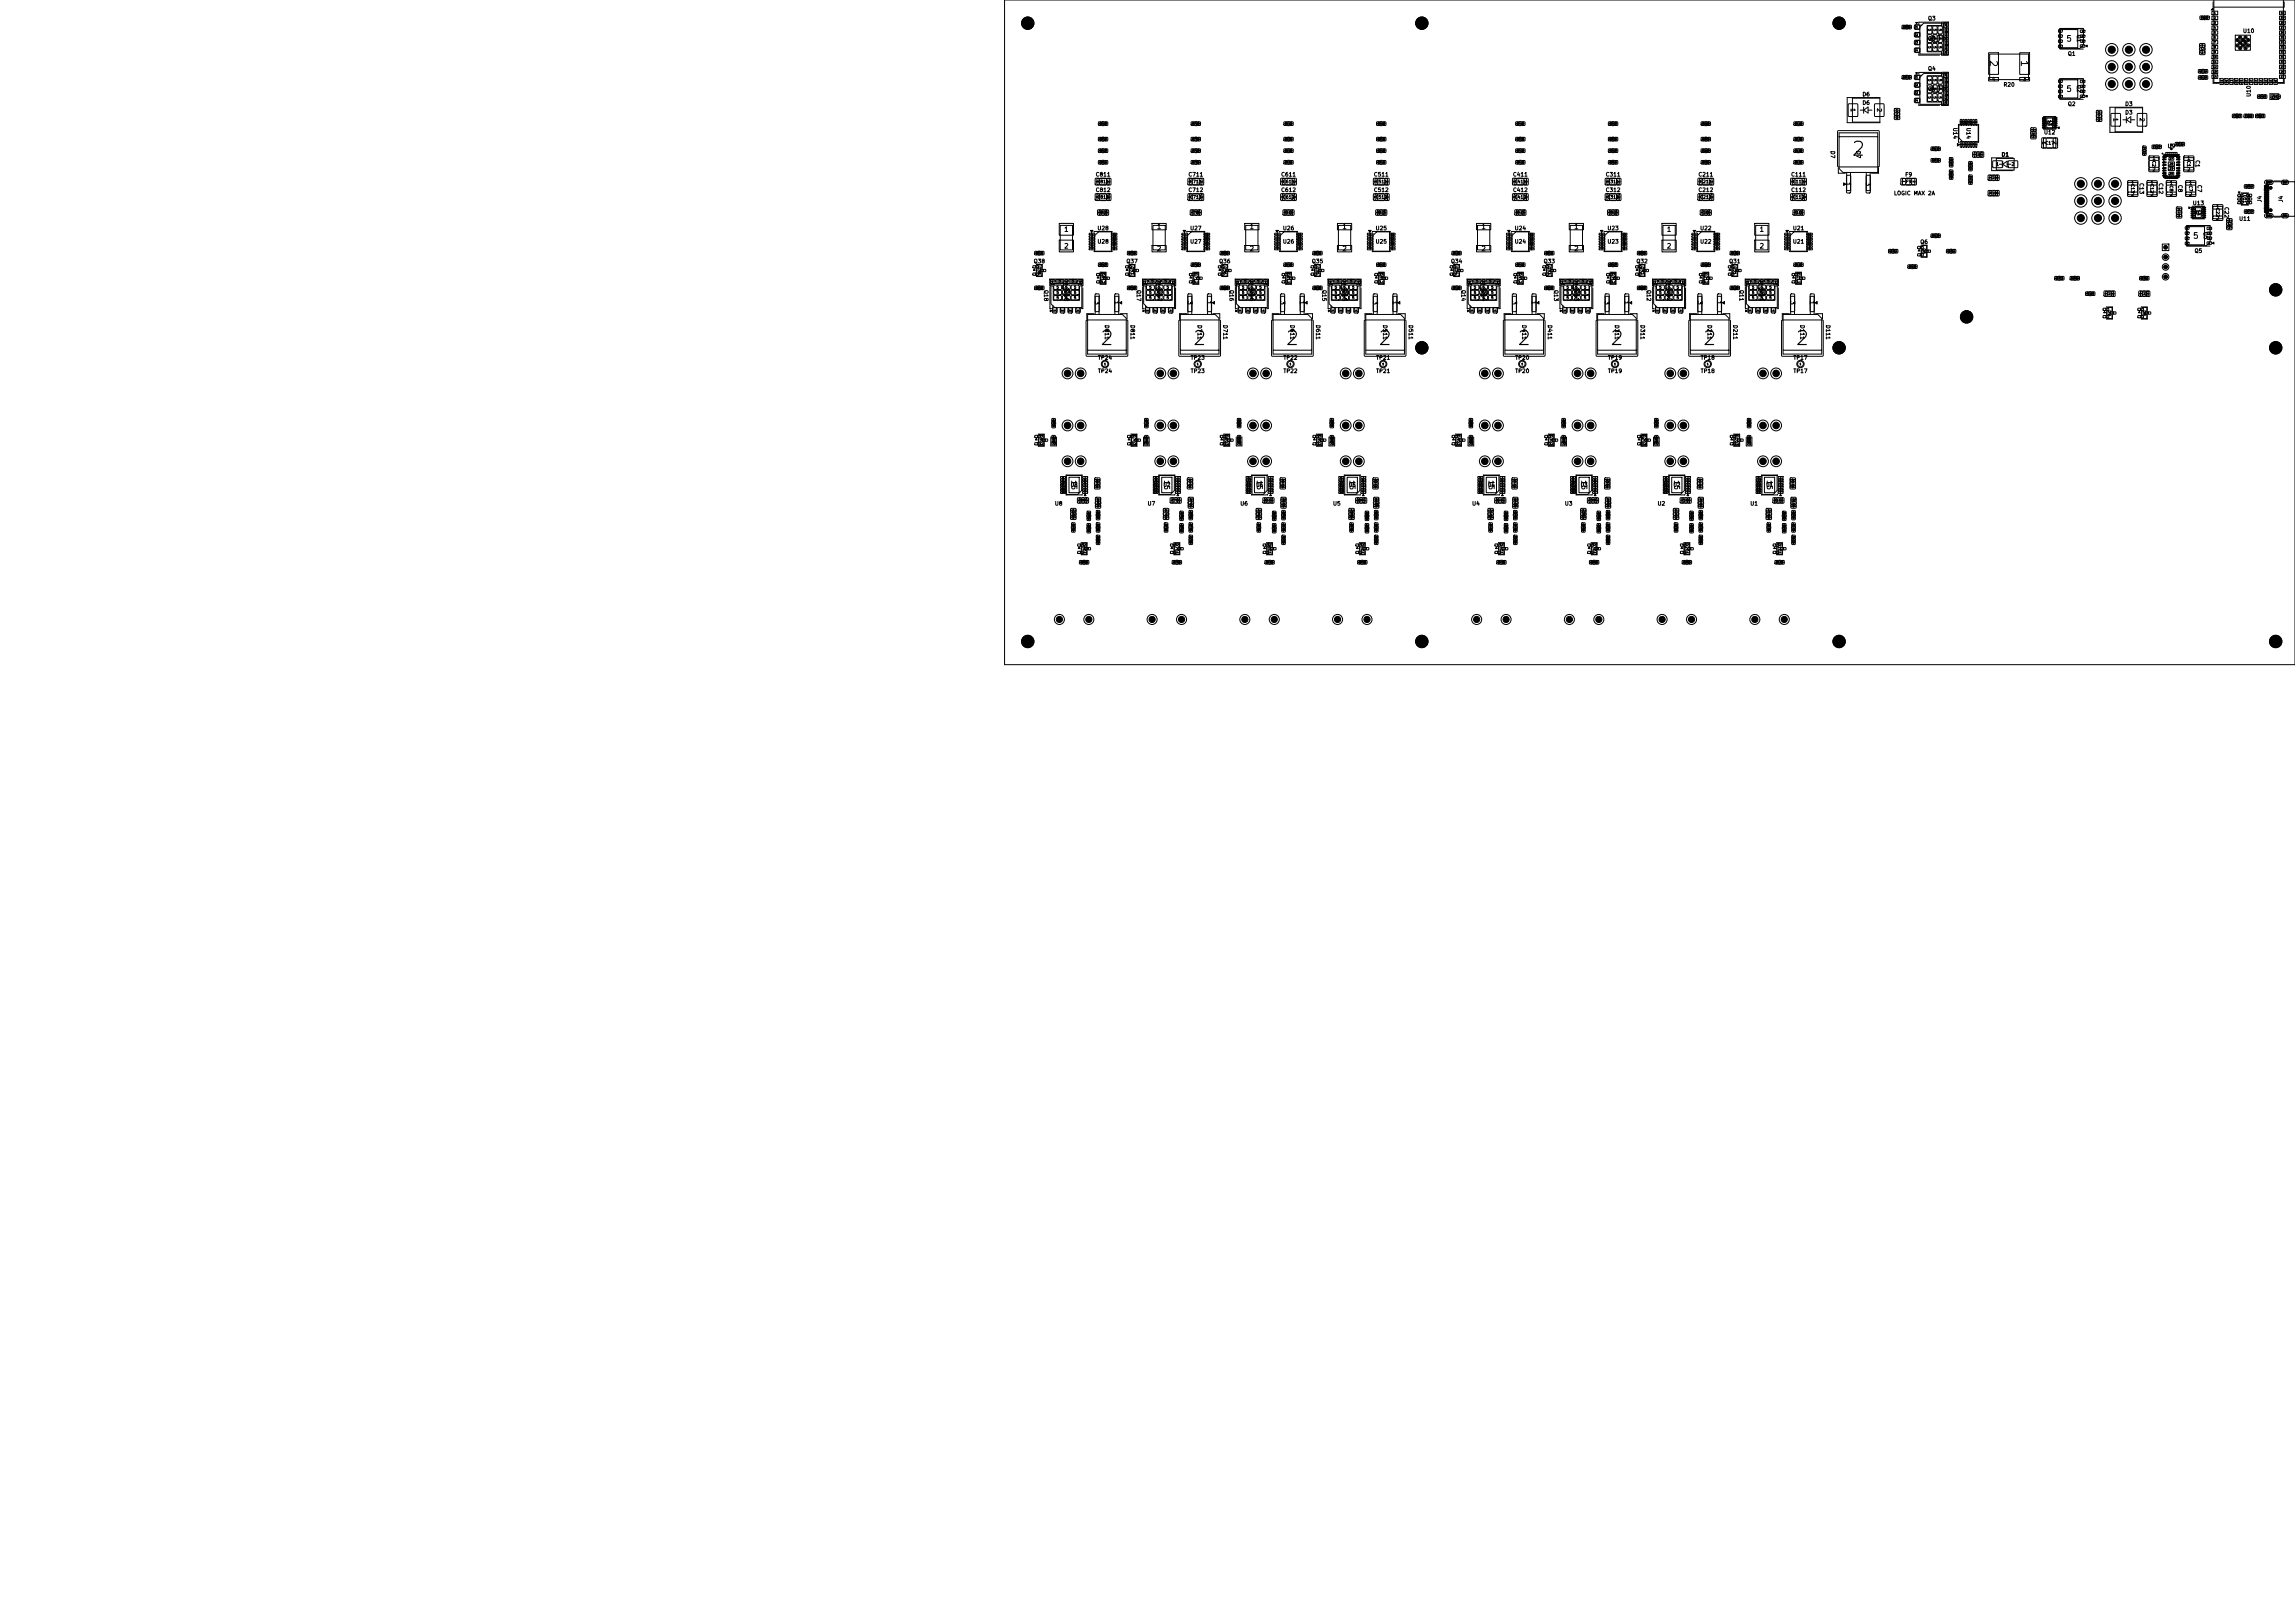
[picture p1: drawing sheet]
<svg xmlns="http://www.w3.org/2000/svg" width="594mm" height="420mm" viewBox="0 0 594 420" stroke-linecap="round" stroke-linejoin="round" font-family="sans-serif">
<defs><g id="words">
<g font-size="3.6">
<text x="478.9" y="41.2">2</text>
<text x="284.4" y="90.2">2</text>
<text x="308.4" y="90.2">2</text>
<text x="332.4" y="90.2">2</text>
<text x="356.4" y="90.2">2</text>
<text x="392.4" y="90.2">2</text>
<text x="416.4" y="90.2">2</text>
<text x="440.4" y="90.2">2</text>
<text x="464.4" y="90.2">2</text>
</g>
<g font-size="2.9">
<text x="499.4" y="8.3" transform="rotate(90 499.4 8.3)">5</text>
<text x="499.4" y="21.3" transform="rotate(90 499.4 21.3)">5</text>
<text x="274.4" y="77.2">5</text>
<text x="298.4" y="77.2">5</text>
<text x="322.4" y="77.2">5</text>
<text x="346.4" y="77.2">5</text>
<text x="382.4" y="77.2">5</text>
<text x="406.4" y="77.2">5</text>
<text x="430.4" y="77.2">5</text>
<text x="454.4" y="77.2">5</text>
</g>
<g font-size="1.9">
<text x="514.6" y="15.4" transform="rotate(90 514.6 15.4)">2</text>
<text x="522.6" y="15.4" transform="rotate(90 522.6 15.4)">1</text>
</g>
<g font-size="1.5">
<text x="534.7" y="11.1">5</text>
<text x="534.7" y="24.1">5</text>
<text x="567.5" y="62.1">5</text>
</g>
<g font-size="1.3">
<text x="277" y="124.1" transform="rotate(90 277 124.1)">15</text>
<text x="301" y="124.1" transform="rotate(90 301 124.1)">15</text>
<text x="325" y="124.1" transform="rotate(90 325 124.1)">15</text>
<text x="349" y="124.1" transform="rotate(90 349 124.1)">15</text>
<text x="385" y="124.1" transform="rotate(90 385 124.1)">15</text>
<text x="409" y="124.1" transform="rotate(90 409 124.1)">15</text>
<text x="433" y="124.1" transform="rotate(90 433 124.1)">15</text>
<text x="457" y="124.1" transform="rotate(90 457 124.1)">15</text>
</g>
<g font-size="1.2">
<text x="299.3" y="59.6">1</text>
<text x="323.3" y="59.6">1</text>
<text x="347.3" y="59.6">1</text>
<text x="383.3" y="59.6">1</text>
<text x="407.3" y="59.6">1</text>
<text x="275.3" y="60.3">1</text>
<text x="275.3" y="64.6">2</text>
<text x="299.3" y="65.3">2</text>
<text x="323.3" y="65.3">2</text>
<text x="347.3" y="65.3">2</text>
<text x="383.3" y="65.3">2</text>
<text x="407.3" y="65.3">2</text>
<text x="431.3" y="60.3">1</text>
<text x="431.3" y="64.6">2</text>
<text x="455.3" y="60.3">1</text>
<text x="455.3" y="64.6">2</text>
</g>
<g font-size="1.1">
<text x="546" y="13.7">1</text>
<text x="550.4" y="13.7">1</text>
<text x="554.8" y="13.7">1</text>
<text x="546" y="18.1">1</text>
<text x="546" y="22.5">1</text>
<text x="550.4" y="18.1">1</text>
<text x="550.4" y="22.5">1</text>
<text x="554.8" y="18.1">1</text>
<text x="554.8" y="22.5">1</text>
<text x="478.8" y="27.9" transform="rotate(90 478.8 27.9)">1</text>
<text x="485.6" y="27.9" transform="rotate(90 485.6 27.9)">2</text>
<text x="546.8" y="30.4" transform="rotate(90 546.8 30.4)">1</text>
<text x="553.6" y="30.4" transform="rotate(90 553.6 30.4)">2</text>
<text x="477.6" y="47" transform="rotate(90 477.6 47)">1</text>
<text x="482.7" y="47" transform="rotate(90 482.7 47)">3</text>
<text x="538" y="48.4">1</text>
<text x="538" y="52.8">1</text>
<text x="542.4" y="48.4">1</text>
<text x="542.4" y="52.8">1</text>
<text x="546.8" y="48.4">1</text>
<text x="546.8" y="52.8">1</text>
<text x="538" y="57.2">1</text>
<text x="542.4" y="57.2">1</text>
<text x="546.8" y="57.2">1</text>
<text x="283.1" y="77.7" transform="rotate(90 283.1 77.7)">3</text>
<text x="288.2" y="77.7" transform="rotate(90 288.2 77.7)">1</text>
<text x="307.1" y="77.7" transform="rotate(90 307.1 77.7)">3</text>
<text x="312.2" y="77.7" transform="rotate(90 312.2 77.7)">1</text>
<text x="331.1" y="77.7" transform="rotate(90 331.1 77.7)">3</text>
<text x="336.2" y="77.7" transform="rotate(90 336.2 77.7)">1</text>
<text x="355.1" y="77.7" transform="rotate(90 355.1 77.7)">3</text>
<text x="360.2" y="77.7" transform="rotate(90 360.2 77.7)">1</text>
<text x="391.1" y="77.7" transform="rotate(90 391.1 77.7)">3</text>
<text x="396.2" y="77.7" transform="rotate(90 396.2 77.7)">1</text>
<text x="415.1" y="77.7" transform="rotate(90 415.1 77.7)">3</text>
<text x="420.2" y="77.7" transform="rotate(90 420.2 77.7)">1</text>
<text x="439.1" y="77.7" transform="rotate(90 439.1 77.7)">3</text>
<text x="444.2" y="77.7" transform="rotate(90 444.2 77.7)">1</text>
<text x="463.1" y="77.7" transform="rotate(90 463.1 77.7)">3</text>
<text x="468.2" y="77.7" transform="rotate(90 468.2 77.7)">1</text>
</g>
<g font-size="1">
<text x="498.9" y="5.5">Q3</text>
<text x="498.9" y="10.8">Q3</text>
<text x="537.3" y="8.9" transform="rotate(90 537.3 8.9)">Q1</text>
<text x="580.4" y="8.8">U10</text>
<text x="535.1" y="14.7">Q1</text>
<text x="498.9" y="23.8">Q4</text>
<text x="498.9" y="18.5">Q4</text>
<text x="518.5" y="22.7">R20</text>
<text x="537.3" y="21.9" transform="rotate(90 537.3 21.9)">Q2</text>
<text x="481.9" y="27.4">D6</text>
<text x="481.9" y="25.2">D6</text>
<text x="535.1" y="27.7">Q2</text>
<text x="549.9" y="29.9">D3</text>
<text x="549.9" y="27.7">D3</text>
<text x="582.8" y="25.2" transform="rotate(-90 582.8 25.2)">U10</text>
<text x="505.3" y="32.9" transform="rotate(90 505.3 32.9)">U14</text>
<text x="508.7" y="32.9" transform="rotate(90 508.7 32.9)">U14</text>
<text x="528.9" y="35">U12</text>
<text x="473.6" y="38.9" transform="rotate(90 473.6 38.9)">D7</text>
<text x="480.2" y="38.9" transform="rotate(90 480.2 38.9)">D7</text>
<text x="517.9" y="40.8">D1</text>
<text x="560.9" y="38.6">U9</text>
<text x="568" y="41.3" transform="rotate(90 568 41.3)">C1</text>
<text x="283.5" y="45.9">C811</text>
<text x="307.5" y="45.9">C711</text>
<text x="331.5" y="45.9">C611</text>
<text x="355.5" y="45.9">C511</text>
<text x="391.5" y="45.9">C411</text>
<text x="415.5" y="45.9">C311</text>
<text x="439.5" y="45.9">C211</text>
<text x="463.5" y="45.9">C111</text>
<text x="493" y="45.9">F9</text>
<text x="553.5" y="47.2" transform="rotate(90 553.5 47.2)">C13</text>
<text x="558.5" y="47.2" transform="rotate(90 558.5 47.2)">C12</text>
<text x="563.5" y="47.7" transform="rotate(90 563.5 47.7)">C8</text>
<text x="568.5" y="47.7" transform="rotate(90 568.5 47.7)">C7</text>
<text x="283.5" y="49.9">C812</text>
<text x="307.5" y="49.9">C712</text>
<text x="331.5" y="49.9">C612</text>
<text x="355.5" y="49.9">C512</text>
<text x="391.5" y="49.9">C412</text>
<text x="415.5" y="49.9">C312</text>
<text x="439.5" y="49.9">C212</text>
<text x="463.5" y="49.9">C112</text>
<text x="490.1" y="50.8">LOGIC MAX 2A</text>
<text x="567.4" y="53.3">U13</text>
<text x="575.5" y="53.4" transform="rotate(90 575.5 53.4)">C22</text>
<text x="585.6" y="52.5" transform="rotate(-90 585.6 52.5)">J4</text>
<text x="591.1" y="52.5" transform="rotate(-90 591.1 52.5)">J4</text>
<text x="283.9" y="59.8">U28</text>
<text x="307.9" y="59.8">U27</text>
<text x="331.9" y="59.8">U26</text>
<text x="355.9" y="59.8">U25</text>
<text x="391.9" y="59.8">U24</text>
<text x="415.9" y="59.8">U23</text>
<text x="439.9" y="59.8">U22</text>
<text x="463.9" y="59.8">U21</text>
<text x="570.1" y="59.8" transform="rotate(90 570.1 59.8)">Q5</text>
<text x="579.4" y="57.4">U11</text>
<text x="283.9" y="63.3">U28</text>
<text x="307.9" y="63.3">U27</text>
<text x="331.9" y="63.3">U26</text>
<text x="355.9" y="63.3">U25</text>
<text x="391.9" y="63.3">U24</text>
<text x="415.9" y="63.3">U23</text>
<text x="439.9" y="63.3">U22</text>
<text x="463.9" y="63.3">U21</text>
<text x="496.9" y="63.4">Q6</text>
<text x="567.9" y="65.7">Q5</text>
<text x="267.4" y="68.4">Q38</text>
<text x="291.4" y="68.4">Q37</text>
<text x="315.4" y="68.4">Q36</text>
<text x="339.4" y="68.4">Q35</text>
<text x="375.4" y="68.4">Q34</text>
<text x="399.4" y="68.4">Q33</text>
<text x="423.4" y="68.4">Q32</text>
<text x="447.4" y="68.4">Q31</text>
<text x="270" y="74.9" transform="rotate(90 270 74.9)">Q18</text>
<text x="275.2" y="74.9" transform="rotate(90 275.2 74.9)">Q18</text>
<text x="294" y="74.9" transform="rotate(90 294 74.9)">Q17</text>
<text x="299.2" y="74.9" transform="rotate(90 299.2 74.9)">Q17</text>
<text x="318" y="74.9" transform="rotate(90 318 74.9)">Q16</text>
<text x="323.2" y="74.9" transform="rotate(90 323.2 74.9)">Q16</text>
<text x="342" y="74.9" transform="rotate(90 342 74.9)">Q15</text>
<text x="347.2" y="74.9" transform="rotate(90 347.2 74.9)">Q15</text>
<text x="378" y="74.9" transform="rotate(90 378 74.9)">Q14</text>
<text x="383.2" y="74.9" transform="rotate(90 383.2 74.9)">Q14</text>
<text x="402" y="74.9" transform="rotate(90 402 74.9)">Q13</text>
<text x="407.2" y="74.9" transform="rotate(90 407.2 74.9)">Q13</text>
<text x="426" y="74.9" transform="rotate(90 426 74.9)">Q12</text>
<text x="431.2" y="74.9" transform="rotate(90 431.2 74.9)">Q12</text>
<text x="450" y="74.9" transform="rotate(90 450 74.9)">Q11</text>
<text x="455.2" y="74.9" transform="rotate(90 455.2 74.9)">Q11</text>
<text x="285.7" y="84" transform="rotate(90 285.7 84)">D811</text>
<text x="292.4" y="84" transform="rotate(90 292.4 84)">D811</text>
<text x="309.7" y="84" transform="rotate(90 309.7 84)">D711</text>
<text x="316.4" y="84" transform="rotate(90 316.4 84)">D711</text>
<text x="333.7" y="84" transform="rotate(90 333.7 84)">D611</text>
<text x="340.4" y="84" transform="rotate(90 340.4 84)">D611</text>
<text x="357.7" y="84" transform="rotate(90 357.7 84)">D511</text>
<text x="364.4" y="84" transform="rotate(90 364.4 84)">D511</text>
<text x="393.7" y="84" transform="rotate(90 393.7 84)">D411</text>
<text x="400.4" y="84" transform="rotate(90 400.4 84)">D411</text>
<text x="417.7" y="84" transform="rotate(90 417.7 84)">D311</text>
<text x="424.4" y="84" transform="rotate(90 424.4 84)">D311</text>
<text x="441.7" y="84" transform="rotate(90 441.7 84)">D211</text>
<text x="448.4" y="84" transform="rotate(90 448.4 84)">D211</text>
<text x="465.7" y="84" transform="rotate(90 465.7 84)">D111</text>
<text x="472.4" y="84" transform="rotate(90 472.4 84)">D111</text>
<text x="284.1" y="93.3">TP24</text>
<text x="308.1" y="93.3">TP23</text>
<text x="332.1" y="93.3">TP22</text>
<text x="356.1" y="93.3">TP21</text>
<text x="392.1" y="93.3">TP20</text>
<text x="416.1" y="93.3">TP19</text>
<text x="440.1" y="93.3">TP18</text>
<text x="464.1" y="93.3">TP17</text>
<text x="284.1" y="96.8">TP24</text>
<text x="308.1" y="96.8">TP23</text>
<text x="332.1" y="96.8">TP22</text>
<text x="356.1" y="96.8">TP21</text>
<text x="392.1" y="96.8">TP20</text>
<text x="416.1" y="96.8">TP19</text>
<text x="440.1" y="96.8">TP18</text>
<text x="464.1" y="96.8">TP17</text>
<text x="272.9" y="131.1">U8</text>
<text x="296.9" y="131.1">U7</text>
<text x="320.9" y="131.1">U6</text>
<text x="344.9" y="131.1">U5</text>
<text x="380.9" y="131.1">U4</text>
<text x="404.9" y="131.1">U3</text>
<text x="428.9" y="131.1">U2</text>
<text x="452.9" y="131.1">U1</text>
</g>
<g font-size=".9">
<text x="515.5" y="21.1">4</text>
<text x="523.5" y="21.1">3</text>
<text x="528.3" y="36.5" transform="rotate(90 528.3 36.5)">1</text>
<text x="531.3" y="36.5" transform="rotate(90 531.3 36.5)">2</text>
<text x="557" y="41.6">1</text>
<text x="566" y="41.6">1</text>
<text x="557" y="44.6">2</text>
<text x="566" y="44.6">2</text>
<text x="551.5" y="48">1</text>
<text x="551.5" y="51">2</text>
<text x="556.5" y="48">1</text>
<text x="556.5" y="51">2</text>
<text x="561.5" y="48">1</text>
<text x="561.5" y="51">2</text>
<text x="566.5" y="48">1</text>
<text x="566.5" y="51">2</text>
<text x="573.5" y="54.2">1</text>
<text x="573.5" y="57.2">2</text>
<text x="275.8" y="97.3">1</text>
<text x="279.2" y="97.3">1</text>
<text x="299.8" y="97.3">1</text>
<text x="303.2" y="97.3">1</text>
<text x="323.8" y="97.3">1</text>
<text x="327.2" y="97.3">1</text>
<text x="347.8" y="97.3">1</text>
<text x="351.2" y="97.3">1</text>
<text x="383.8" y="97.3">1</text>
<text x="387.2" y="97.3">1</text>
<text x="407.8" y="97.3">1</text>
<text x="411.2" y="97.3">1</text>
<text x="431.8" y="97.3">1</text>
<text x="435.2" y="97.3">1</text>
<text x="455.8" y="97.3">1</text>
<text x="459.2" y="97.3">1</text>
<text x="275.8" y="110.8">2</text>
<text x="279.2" y="110.8">2</text>
<text x="299.8" y="110.8">2</text>
<text x="303.2" y="110.8">2</text>
<text x="323.8" y="110.8">2</text>
<text x="327.2" y="110.8">2</text>
<text x="347.8" y="110.8">2</text>
<text x="351.2" y="110.8">2</text>
<text x="383.8" y="110.8">2</text>
<text x="387.2" y="110.8">2</text>
<text x="407.8" y="110.8">2</text>
<text x="411.2" y="110.8">2</text>
<text x="431.8" y="110.8">2</text>
<text x="435.2" y="110.8">2</text>
<text x="455.8" y="110.8">2</text>
<text x="459.2" y="110.8">2</text>
<text x="275.8" y="120.1">3</text>
<text x="279.2" y="120.1">3</text>
<text x="299.8" y="120.1">3</text>
<text x="303.2" y="120.1">3</text>
<text x="323.8" y="120.1">3</text>
<text x="327.2" y="120.1">3</text>
<text x="347.8" y="120.1">3</text>
<text x="351.2" y="120.1">3</text>
<text x="383.8" y="120.1">3</text>
<text x="387.2" y="120.1">3</text>
<text x="407.8" y="120.1">3</text>
<text x="411.2" y="120.1">3</text>
<text x="431.8" y="120.1">3</text>
<text x="435.2" y="120.1">3</text>
<text x="455.8" y="120.1">3</text>
<text x="459.2" y="120.1">3</text>
<text x="277" y="126.2">U8</text>
<text x="301" y="126.2">U7</text>
<text x="325" y="126.2">U6</text>
<text x="349" y="126.2">U5</text>
<text x="385" y="126.2">U4</text>
<text x="409" y="126.2">U3</text>
<text x="433" y="126.2">U2</text>
<text x="457" y="126.2">U1</text>
<text x="273.7" y="161">2</text>
<text x="281.3" y="161">1</text>
<text x="297.7" y="161">2</text>
<text x="305.3" y="161">1</text>
<text x="321.7" y="161">2</text>
<text x="329.3" y="161">1</text>
<text x="345.7" y="161">2</text>
<text x="353.3" y="161">1</text>
<text x="381.7" y="161">2</text>
<text x="389.3" y="161">1</text>
<text x="405.7" y="161">2</text>
<text x="413.3" y="161">1</text>
<text x="429.7" y="161">2</text>
<text x="437.3" y="161">1</text>
<text x="453.7" y="161">2</text>
<text x="461.3" y="161">1</text>
</g>
<g font-size=".8">
<text x="529.3" y="32.4">U12</text>
<text x="529.9" y="30.9" transform="rotate(90 529.9 30.9)">13</text>
<text x="529.3" y="37.6">C17</text>
<text x="556.9" y="41.5" transform="rotate(90 556.9 41.5)">C2</text>
<text x="565.9" y="41.5" transform="rotate(90 565.9 41.5)">C1</text>
<text x="283.9" y="47.6">C811</text>
<text x="307.9" y="47.6">C711</text>
<text x="331.9" y="47.6">C611</text>
<text x="355.9" y="47.6">C511</text>
<text x="391.9" y="47.6">C411</text>
<text x="415.9" y="47.6">C311</text>
<text x="439.9" y="47.6">C211</text>
<text x="463.9" y="47.6">C111</text>
<text x="493.2" y="47.6">F9</text>
<text x="516.5" y="43.1">1</text>
<text x="520.5" y="43.1">2</text>
<text x="551.4" y="47.6" transform="rotate(90 551.4 47.6)">C13</text>
<text x="556.4" y="47.6" transform="rotate(90 556.4 47.6)">C12</text>
<text x="561.4" y="47.9" transform="rotate(90 561.4 47.9)">C8</text>
<text x="566.4" y="47.9" transform="rotate(90 566.4 47.9)">C7</text>
<text x="283.9" y="51.6">C812</text>
<text x="307.9" y="51.6">C712</text>
<text x="331.9" y="51.6">C612</text>
<text x="355.9" y="51.6">C512</text>
<text x="391.9" y="51.6">C412</text>
<text x="415.9" y="51.6">C312</text>
<text x="439.9" y="51.6">C212</text>
<text x="463.9" y="51.6">C112</text>
<text x="573.4" y="53.8" transform="rotate(90 573.4 53.8)">C22</text>
<text x="567.8" y="55.6">U13</text>
<text x="568.4" y="54.1" transform="rotate(90 568.4 54.1)">13</text>
</g>
<g font-size=".7">
<text x="498.9" y="7.4" transform="rotate(90 498.9 7.4)">5</text>
<text x="498.9" y="9.6" transform="rotate(90 498.9 9.6)">5</text>
<text x="498.9" y="11.9" transform="rotate(90 498.9 11.9)">5</text>
<text x="500.3" y="7.4" transform="rotate(90 500.3 7.4)">5</text>
<text x="500.3" y="9.6" transform="rotate(90 500.3 9.6)">5</text>
<text x="500.3" y="11.9" transform="rotate(90 500.3 11.9)">5</text>
<text x="501.6" y="7.4" transform="rotate(90 501.6 7.4)">5</text>
<text x="501.6" y="9.6" transform="rotate(90 501.6 9.6)">5</text>
<text x="501.6" y="11.9" transform="rotate(90 501.6 11.9)">5</text>
<text x="503.3" y="7.9" transform="rotate(90 503.3 7.9)">5</text>
<text x="503.3" y="11.3" transform="rotate(90 503.3 11.3)">5</text>
<text x="498.9" y="20.4" transform="rotate(90 498.9 20.4)">5</text>
<text x="498.9" y="22.6" transform="rotate(90 498.9 22.6)">5</text>
<text x="500.3" y="20.4" transform="rotate(90 500.3 20.4)">5</text>
<text x="500.3" y="22.6" transform="rotate(90 500.3 22.6)">5</text>
<text x="501.6" y="20.4" transform="rotate(90 501.6 20.4)">5</text>
<text x="501.6" y="22.6" transform="rotate(90 501.6 22.6)">5</text>
<text x="503.3" y="20.9" transform="rotate(90 503.3 20.9)">5</text>
<text x="498.9" y="24.9" transform="rotate(90 498.9 24.9)">5</text>
<text x="500.3" y="24.9" transform="rotate(90 500.3 24.9)">5</text>
<text x="501.6" y="24.9" transform="rotate(90 501.6 24.9)">5</text>
<text x="503.3" y="24.3" transform="rotate(90 503.3 24.3)">5</text>
<text x="586.4" y="47.7">SH</text>
<text x="580.5" y="50.4" transform="rotate(90 580.5 50.4)">U11</text>
<text x="586.4" y="56.4">SH</text>
<text x="497.5" y="64.2" transform="rotate(90 497.5 64.2)">Q6</text>
<text x="268.5" y="68.9" transform="rotate(90 268.5 68.9)">Q38</text>
<text x="285" y="70.5" transform="rotate(90 285 70.5)">D812</text>
<text x="292.5" y="68.9" transform="rotate(90 292.5 68.9)">Q37</text>
<text x="309" y="70.5" transform="rotate(90 309 70.5)">D712</text>
<text x="316.5" y="68.9" transform="rotate(90 316.5 68.9)">Q36</text>
<text x="333" y="70.5" transform="rotate(90 333 70.5)">D612</text>
<text x="340.5" y="68.9" transform="rotate(90 340.5 68.9)">Q35</text>
<text x="357" y="70.5" transform="rotate(90 357 70.5)">D512</text>
<text x="376.5" y="68.9" transform="rotate(90 376.5 68.9)">Q34</text>
<text x="393" y="70.5" transform="rotate(90 393 70.5)">D412</text>
<text x="400.5" y="68.9" transform="rotate(90 400.5 68.9)">Q33</text>
<text x="417" y="70.5" transform="rotate(90 417 70.5)">D312</text>
<text x="424.5" y="68.9" transform="rotate(90 424.5 68.9)">Q32</text>
<text x="441" y="70.5" transform="rotate(90 441 70.5)">D212</text>
<text x="448.5" y="68.9" transform="rotate(90 448.5 68.9)">Q31</text>
<text x="465" y="70.5" transform="rotate(90 465 70.5)">D112</text>
<text x="273.4" y="77.6">5</text>
<text x="273.4" y="76.2">5</text>
<text x="273.4" y="74.9">5</text>
<text x="273.9" y="73.2">5</text>
<text x="275.6" y="77.6">5</text>
<text x="275.6" y="76.2">5</text>
<text x="275.6" y="74.9">5</text>
<text x="277.3" y="73.2">5</text>
<text x="277.9" y="77.6">5</text>
<text x="277.9" y="76.2">5</text>
<text x="277.9" y="74.9">5</text>
<text x="297.4" y="77.6">5</text>
<text x="297.4" y="76.2">5</text>
<text x="297.4" y="74.9">5</text>
<text x="297.9" y="73.2">5</text>
<text x="299.6" y="77.6">5</text>
<text x="299.6" y="76.2">5</text>
<text x="299.6" y="74.9">5</text>
<text x="301.3" y="73.2">5</text>
<text x="301.9" y="77.6">5</text>
<text x="301.9" y="76.2">5</text>
<text x="301.9" y="74.9">5</text>
<text x="321.4" y="77.6">5</text>
<text x="321.4" y="76.2">5</text>
<text x="321.4" y="74.9">5</text>
<text x="321.9" y="73.2">5</text>
<text x="323.6" y="77.6">5</text>
<text x="323.6" y="76.2">5</text>
<text x="323.6" y="74.9">5</text>
<text x="325.3" y="73.2">5</text>
<text x="325.9" y="77.6">5</text>
<text x="325.9" y="76.2">5</text>
<text x="325.9" y="74.9">5</text>
<text x="345.4" y="77.6">5</text>
<text x="345.4" y="76.2">5</text>
<text x="345.4" y="74.9">5</text>
<text x="345.9" y="73.2">5</text>
<text x="347.6" y="77.6">5</text>
<text x="347.6" y="76.2">5</text>
<text x="347.6" y="74.9">5</text>
<text x="349.3" y="73.2">5</text>
<text x="349.9" y="77.6">5</text>
<text x="349.9" y="76.2">5</text>
<text x="349.9" y="74.9">5</text>
<text x="381.4" y="77.6">5</text>
<text x="381.4" y="76.2">5</text>
<text x="381.4" y="74.9">5</text>
<text x="381.9" y="73.2">5</text>
<text x="383.6" y="77.6">5</text>
<text x="383.6" y="76.2">5</text>
<text x="383.6" y="74.9">5</text>
<text x="385.3" y="73.2">5</text>
<text x="385.9" y="77.6">5</text>
<text x="385.9" y="76.2">5</text>
<text x="385.9" y="74.9">5</text>
<text x="405.4" y="77.6">5</text>
<text x="405.4" y="76.2">5</text>
<text x="405.4" y="74.9">5</text>
<text x="405.9" y="73.2">5</text>
<text x="407.6" y="77.6">5</text>
<text x="407.6" y="76.2">5</text>
<text x="407.6" y="74.9">5</text>
<text x="409.3" y="73.2">5</text>
<text x="409.9" y="77.6">5</text>
<text x="409.9" y="76.2">5</text>
<text x="409.9" y="74.9">5</text>
<text x="429.4" y="77.6">5</text>
<text x="429.4" y="76.2">5</text>
<text x="429.4" y="74.9">5</text>
<text x="429.9" y="73.2">5</text>
<text x="431.6" y="77.6">5</text>
<text x="431.6" y="76.2">5</text>
<text x="431.6" y="74.9">5</text>
<text x="433.3" y="73.2">5</text>
<text x="433.9" y="77.6">5</text>
<text x="433.9" y="76.2">5</text>
<text x="433.9" y="74.9">5</text>
<text x="453.4" y="77.6">5</text>
<text x="453.4" y="76.2">5</text>
<text x="453.4" y="74.9">5</text>
<text x="453.9" y="73.2">5</text>
<text x="455.6" y="77.6">5</text>
<text x="455.6" y="76.2">5</text>
<text x="455.6" y="74.9">5</text>
<text x="457.3" y="73.2">5</text>
<text x="457.9" y="77.6">5</text>
<text x="457.9" y="76.2">5</text>
<text x="457.9" y="74.9">5</text>
<text x="545.5" y="80.2" transform="rotate(90 545.5 80.2)">D9</text>
<text x="554.5" y="80.2" transform="rotate(90 554.5 80.2)">D8</text>
<text x="269" y="112.4" transform="rotate(90 269 112.4)">D803</text>
<text x="293" y="112.4" transform="rotate(90 293 112.4)">D703</text>
<text x="317" y="112.4" transform="rotate(90 317 112.4)">D603</text>
<text x="341" y="112.4" transform="rotate(90 341 112.4)">D503</text>
<text x="377" y="112.4" transform="rotate(90 377 112.4)">D403</text>
<text x="401" y="112.4" transform="rotate(90 401 112.4)">D303</text>
<text x="425" y="112.4" transform="rotate(90 425 112.4)">D203</text>
<text x="449" y="112.4" transform="rotate(90 449 112.4)">D103</text>
<text x="280.1" y="140.5" transform="rotate(90 280.1 140.5)">D801</text>
<text x="304.1" y="140.5" transform="rotate(90 304.1 140.5)">D701</text>
<text x="328.1" y="140.5" transform="rotate(90 328.1 140.5)">D601</text>
<text x="352.1" y="140.5" transform="rotate(90 352.1 140.5)">D501</text>
<text x="388.1" y="140.5" transform="rotate(90 388.1 140.5)">D401</text>
<text x="412.1" y="140.5" transform="rotate(90 412.1 140.5)">D301</text>
<text x="436.1" y="140.5" transform="rotate(90 436.1 140.5)">D201</text>
<text x="460.1" y="140.5" transform="rotate(90 460.1 140.5)">D101</text>
</g>
<g font-size=".6">
<text x="283.6" y="46.7" transform="rotate(90 283.6 46.7)">1</text>
<text x="286.5" y="46.7" transform="rotate(90 286.5 46.7)">2</text>
<text x="307.6" y="46.7" transform="rotate(90 307.6 46.7)">1</text>
<text x="310.5" y="46.7" transform="rotate(90 310.5 46.7)">2</text>
<text x="331.6" y="46.7" transform="rotate(90 331.6 46.7)">1</text>
<text x="334.5" y="46.7" transform="rotate(90 334.5 46.7)">2</text>
<text x="355.6" y="46.7" transform="rotate(90 355.6 46.7)">1</text>
<text x="358.5" y="46.7" transform="rotate(90 358.5 46.7)">2</text>
<text x="391.6" y="46.7" transform="rotate(90 391.6 46.7)">1</text>
<text x="394.5" y="46.7" transform="rotate(90 394.5 46.7)">2</text>
<text x="415.6" y="46.7" transform="rotate(90 415.6 46.7)">1</text>
<text x="418.5" y="46.7" transform="rotate(90 418.5 46.7)">2</text>
<text x="439.6" y="46.7" transform="rotate(90 439.6 46.7)">1</text>
<text x="442.5" y="46.7" transform="rotate(90 442.5 46.7)">2</text>
<text x="463.6" y="46.7" transform="rotate(90 463.6 46.7)">1</text>
<text x="466.5" y="46.7" transform="rotate(90 466.5 46.7)">2</text>
<text x="492.2" y="46.7" transform="rotate(90 492.2 46.7)">1</text>
<text x="495" y="46.7" transform="rotate(90 495 46.7)">2</text>
<text x="590.7" y="47.7">SH</text>
<text x="283.6" y="50.7" transform="rotate(90 283.6 50.7)">1</text>
<text x="286.5" y="50.7" transform="rotate(90 286.5 50.7)">2</text>
<text x="307.6" y="50.7" transform="rotate(90 307.6 50.7)">1</text>
<text x="310.5" y="50.7" transform="rotate(90 310.5 50.7)">2</text>
<text x="331.6" y="50.7" transform="rotate(90 331.6 50.7)">1</text>
<text x="334.5" y="50.7" transform="rotate(90 334.5 50.7)">2</text>
<text x="355.6" y="50.7" transform="rotate(90 355.6 50.7)">1</text>
<text x="358.5" y="50.7" transform="rotate(90 358.5 50.7)">2</text>
<text x="391.6" y="50.7" transform="rotate(90 391.6 50.7)">1</text>
<text x="394.5" y="50.7" transform="rotate(90 394.5 50.7)">2</text>
<text x="415.6" y="50.7" transform="rotate(90 415.6 50.7)">1</text>
<text x="418.5" y="50.7" transform="rotate(90 418.5 50.7)">2</text>
<text x="439.6" y="50.7" transform="rotate(90 439.6 50.7)">1</text>
<text x="442.5" y="50.7" transform="rotate(90 442.5 50.7)">2</text>
<text x="463.6" y="50.7" transform="rotate(90 463.6 50.7)">1</text>
<text x="466.5" y="50.7" transform="rotate(90 466.5 50.7)">2</text>
<text x="590.7" y="56.3">SH</text>
<text x="560.2" y="64.4">1</text>
<text x="560.2" y="67">2</text>
<text x="560.2" y="69.5">3</text>
<text x="560.2" y="72.1">4</text>
</g>
<g font-size=".5">
<text x="573" y="3.7">1</text>
<text x="573" y="5">2</text>
<text x="590.2" y="5">39</text>
<text x="590.2" y="3.7">40</text>
<text x="495.9" y="7.4">1</text>
<text x="495.9" y="9.4">2</text>
<text x="495.9" y="11.4">3</text>
<text x="573" y="6.3">3</text>
<text x="573" y="7.5">4</text>
<text x="573" y="8.8">5</text>
<text x="573" y="10.1">6</text>
<text x="573" y="11.3">7</text>
<text x="590.2" y="11.3">34</text>
<text x="590.2" y="10.1">35</text>
<text x="590.2" y="8.8">36</text>
<text x="590.2" y="7.5">37</text>
<text x="590.2" y="6.3">38</text>
<text x="495.9" y="13.4">4</text>
<text x="569.6" y="12.2" transform="rotate(90 569.6 12.2)">C9</text>
<text x="569.7" y="12.1">1</text>
<text x="569.7" y="14">2</text>
<text x="572.7" y="15.2">10</text>
<text x="572.7" y="16.4">11</text>
<text x="572.7" y="17.7">12</text>
<text x="573" y="12.6">8</text>
<text x="573" y="13.9">9</text>
<text x="590.2" y="17.7">29</text>
<text x="590.2" y="16.4">30</text>
<text x="590.2" y="15.2">31</text>
<text x="590.2" y="13.9">32</text>
<text x="590.2" y="12.6">33</text>
<text x="495.9" y="20.4">1</text>
<text x="495.9" y="22.4">2</text>
<text x="572.7" y="19">13</text>
<text x="572.7" y="20.2">14</text>
<text x="574.6" y="20.6" transform="rotate(90 574.6 20.6)">15</text>
<text x="575.9" y="20.6" transform="rotate(90 575.9 20.6)">16</text>
<text x="577.2" y="20.6" transform="rotate(90 577.2 20.6)">17</text>
<text x="578.4" y="20.6" transform="rotate(90 578.4 20.6)">18</text>
<text x="579.7" y="20.6" transform="rotate(90 579.7 20.6)">19</text>
<text x="581" y="20.6" transform="rotate(90 581 20.6)">20</text>
<text x="582.3" y="20.6" transform="rotate(90 582.3 20.6)">21</text>
<text x="583.5" y="20.6" transform="rotate(90 583.5 20.6)">22</text>
<text x="584.8" y="20.6" transform="rotate(90 584.8 20.6)">23</text>
<text x="586.1" y="20.6" transform="rotate(90 586.1 20.6)">24</text>
<text x="587.3" y="20.6" transform="rotate(90 587.3 20.6)">25</text>
<text x="588.6" y="20.6" transform="rotate(90 588.6 20.6)">26</text>
<text x="590.2" y="20.2">27</text>
<text x="590.2" y="19">28</text>
<text x="490.6" y="28.7" transform="rotate(90 490.6 28.7)">C19</text>
<text x="490.7" y="28.9">1</text>
<text x="495.9" y="24.4">3</text>
<text x="495.9" y="26.4">4</text>
<text x="542.9" y="29.2" transform="rotate(90 542.9 29.2)">C15</text>
<text x="543" y="29.4">1</text>
<text x="490.7" y="30.8">2</text>
<text x="525.9" y="33.7" transform="rotate(90 525.9 33.7)">C16</text>
<text x="526" y="33.9">1</text>
<text x="526" y="35.8">2</text>
<text x="543" y="31.3">2</text>
<text x="510.7" y="39.7" transform="rotate(90 510.7 39.7)">1</text>
<text x="511.2" y="40.4">C18</text>
<text x="512.6" y="39.7" transform="rotate(90 512.6 39.7)">2</text>
<text x="514.7" y="45.7" transform="rotate(90 514.7 45.7)">1</text>
<text x="515.2" y="46.4">C25</text>
<text x="516.6" y="45.7" transform="rotate(90 516.6 45.7)">2</text>
<text x="561.4" y="42.8">28</text>
<text x="561.4" y="44">29</text>
<text x="514.7" y="49.7" transform="rotate(90 514.7 49.7)">1</text>
<text x="515.2" y="50.4">C28</text>
<text x="516.6" y="49.7" transform="rotate(90 516.6 49.7)">2</text>
<text x="284.2" y="54.7" transform="rotate(90 284.2 54.7)">1</text>
<text x="284.5" y="55.4">C813</text>
<text x="286.1" y="54.7" transform="rotate(90 286.1 54.7)">2</text>
<text x="308.2" y="54.7" transform="rotate(90 308.2 54.7)">1</text>
<text x="308.5" y="55.4">C713</text>
<text x="310.1" y="54.7" transform="rotate(90 310.1 54.7)">2</text>
<text x="332.2" y="54.7" transform="rotate(90 332.2 54.7)">1</text>
<text x="332.5" y="55.4">C613</text>
<text x="334.1" y="54.7" transform="rotate(90 334.1 54.7)">2</text>
<text x="356.2" y="54.7" transform="rotate(90 356.2 54.7)">1</text>
<text x="356.5" y="55.4">C513</text>
<text x="358.1" y="54.7" transform="rotate(90 358.1 54.7)">2</text>
<text x="392.2" y="54.7" transform="rotate(90 392.2 54.7)">1</text>
<text x="392.5" y="55.4">C413</text>
<text x="394.1" y="54.7" transform="rotate(90 394.1 54.7)">2</text>
<text x="416.2" y="54.7" transform="rotate(90 416.2 54.7)">1</text>
<text x="416.5" y="55.4">C313</text>
<text x="418.1" y="54.7" transform="rotate(90 418.1 54.7)">2</text>
<text x="440.2" y="54.7" transform="rotate(90 440.2 54.7)">1</text>
<text x="440.5" y="55.4">C213</text>
<text x="442.1" y="54.7" transform="rotate(90 442.1 54.7)">2</text>
<text x="464.2" y="54.7" transform="rotate(90 464.2 54.7)">1</text>
<text x="464.5" y="55.4">C113</text>
<text x="466.1" y="54.7" transform="rotate(90 466.1 54.7)">2</text>
<text x="563.6" y="54.2" transform="rotate(90 563.6 54.2)">C21</text>
<text x="563.7" y="54.4">1</text>
<text x="563.7" y="56.3">2</text>
<text x="576.6" y="57.2" transform="rotate(90 576.6 57.2)">C20</text>
<text x="576.7" y="57.4">1</text>
<text x="576.7" y="59.3">2</text>
<text x="496.8" y="64.4">1</text>
<text x="498.7" y="65.4">3</text>
<text x="267.8" y="69.4">1</text>
<text x="267.8" y="71.3">2</text>
<text x="269.7" y="70.4">3</text>
<text x="284.3" y="71.4">1</text>
<text x="291.8" y="69.4">1</text>
<text x="291.8" y="71.3">2</text>
<text x="293.7" y="70.4">3</text>
<text x="308.3" y="71.4">1</text>
<text x="315.8" y="69.4">1</text>
<text x="315.8" y="71.3">2</text>
<text x="317.7" y="70.4">3</text>
<text x="332.3" y="71.4">1</text>
<text x="339.8" y="69.4">1</text>
<text x="339.8" y="71.3">2</text>
<text x="341.7" y="70.4">3</text>
<text x="356.3" y="71.4">1</text>
<text x="375.8" y="69.4">1</text>
<text x="375.8" y="71.3">2</text>
<text x="377.7" y="70.4">3</text>
<text x="392.3" y="71.4">1</text>
<text x="399.8" y="69.4">1</text>
<text x="399.8" y="71.3">2</text>
<text x="401.7" y="70.4">3</text>
<text x="416.3" y="71.4">1</text>
<text x="423.8" y="69.4">1</text>
<text x="423.8" y="71.3">2</text>
<text x="425.7" y="70.4">3</text>
<text x="440.3" y="71.4">1</text>
<text x="447.8" y="69.4">1</text>
<text x="447.8" y="71.3">2</text>
<text x="449.7" y="70.4">3</text>
<text x="464.3" y="71.4">1</text>
<text x="496.8" y="66.3">2</text>
<text x="284.3" y="73.3">2</text>
<text x="286.2" y="72.4">3</text>
<text x="308.3" y="73.3">2</text>
<text x="310.2" y="72.4">3</text>
<text x="332.3" y="73.3">2</text>
<text x="334.2" y="72.4">3</text>
<text x="356.3" y="73.3">2</text>
<text x="358.2" y="72.4">3</text>
<text x="392.3" y="73.3">2</text>
<text x="394.2" y="72.4">3</text>
<text x="416.3" y="73.3">2</text>
<text x="418.2" y="72.4">3</text>
<text x="440.3" y="73.3">2</text>
<text x="442.2" y="72.4">3</text>
<text x="464.3" y="73.3">2</text>
<text x="466.2" y="72.4">3</text>
<text x="544.7" y="75.7" transform="rotate(90 544.7 75.7)">1</text>
<text x="545.2" y="76.4">C24</text>
<text x="546.6" y="75.7" transform="rotate(90 546.6 75.7)">2</text>
<text x="553.7" y="75.7" transform="rotate(90 553.7 75.7)">1</text>
<text x="554.2" y="76.4">C23</text>
<text x="555.6" y="75.7" transform="rotate(90 555.6 75.7)">2</text>
<text x="272.6" y="80.1" transform="rotate(90 272.6 80.1)">1</text>
<text x="274.6" y="80.1" transform="rotate(90 274.6 80.1)">2</text>
<text x="276.6" y="80.1" transform="rotate(90 276.6 80.1)">3</text>
<text x="278.6" y="80.1" transform="rotate(90 278.6 80.1)">4</text>
<text x="296.6" y="80.1" transform="rotate(90 296.6 80.1)">1</text>
<text x="298.6" y="80.1" transform="rotate(90 298.6 80.1)">2</text>
<text x="300.6" y="80.1" transform="rotate(90 300.6 80.1)">3</text>
<text x="302.6" y="80.1" transform="rotate(90 302.6 80.1)">4</text>
<text x="320.6" y="80.1" transform="rotate(90 320.6 80.1)">1</text>
<text x="322.6" y="80.1" transform="rotate(90 322.6 80.1)">2</text>
<text x="324.6" y="80.1" transform="rotate(90 324.6 80.1)">3</text>
<text x="326.6" y="80.1" transform="rotate(90 326.6 80.1)">4</text>
<text x="344.6" y="80.1" transform="rotate(90 344.6 80.1)">1</text>
<text x="346.6" y="80.1" transform="rotate(90 346.6 80.1)">2</text>
<text x="348.6" y="80.1" transform="rotate(90 348.6 80.1)">3</text>
<text x="350.6" y="80.1" transform="rotate(90 350.6 80.1)">4</text>
<text x="380.6" y="80.1" transform="rotate(90 380.6 80.1)">1</text>
<text x="382.6" y="80.1" transform="rotate(90 382.6 80.1)">2</text>
<text x="384.6" y="80.1" transform="rotate(90 384.6 80.1)">3</text>
<text x="386.6" y="80.1" transform="rotate(90 386.6 80.1)">4</text>
<text x="404.6" y="80.1" transform="rotate(90 404.6 80.1)">1</text>
<text x="406.6" y="80.1" transform="rotate(90 406.6 80.1)">2</text>
<text x="408.6" y="80.1" transform="rotate(90 408.6 80.1)">3</text>
<text x="410.6" y="80.1" transform="rotate(90 410.6 80.1)">4</text>
<text x="428.6" y="80.1" transform="rotate(90 428.6 80.1)">1</text>
<text x="430.6" y="80.1" transform="rotate(90 430.6 80.1)">2</text>
<text x="432.6" y="80.1" transform="rotate(90 432.6 80.1)">3</text>
<text x="434.6" y="80.1" transform="rotate(90 434.6 80.1)">4</text>
<text x="452.6" y="80.1" transform="rotate(90 452.6 80.1)">1</text>
<text x="454.6" y="80.1" transform="rotate(90 454.6 80.1)">2</text>
<text x="456.6" y="80.1" transform="rotate(90 456.6 80.1)">3</text>
<text x="458.6" y="80.1" transform="rotate(90 458.6 80.1)">4</text>
<text x="544.8" y="80.4">1</text>
<text x="544.8" y="82.3">2</text>
<text x="546.7" y="81.4">3</text>
<text x="553.8" y="80.4">1</text>
<text x="553.8" y="82.3">2</text>
<text x="555.7" y="81.4">3</text>
<text x="285.7" y="94.6">1</text>
<text x="309.7" y="94.6">1</text>
<text x="333.7" y="94.6">1</text>
<text x="357.7" y="94.6">1</text>
<text x="393.7" y="94.6">1</text>
<text x="417.7" y="94.6">1</text>
<text x="441.7" y="94.6">1</text>
<text x="465.7" y="94.6">1</text>
<text x="268.3" y="113.3">1</text>
<text x="292.3" y="113.3">1</text>
<text x="316.3" y="113.3">1</text>
<text x="340.3" y="113.3">1</text>
<text x="376.3" y="113.3">1</text>
<text x="400.3" y="113.3">1</text>
<text x="424.3" y="113.3">1</text>
<text x="448.3" y="113.3">1</text>
<text x="268.3" y="115.2">2</text>
<text x="270.2" y="114.3">3</text>
<text x="292.3" y="115.2">2</text>
<text x="294.2" y="114.3">3</text>
<text x="316.3" y="115.2">2</text>
<text x="318.2" y="114.3">3</text>
<text x="340.3" y="115.2">2</text>
<text x="342.2" y="114.3">3</text>
<text x="376.3" y="115.2">2</text>
<text x="378.2" y="114.3">3</text>
<text x="400.3" y="115.2">2</text>
<text x="402.2" y="114.3">3</text>
<text x="424.3" y="115.2">2</text>
<text x="426.2" y="114.3">3</text>
<text x="448.3" y="115.2">2</text>
<text x="450.2" y="114.3">3</text>
<text x="283.6" y="124.1" transform="rotate(90 283.6 124.1)">C801</text>
<text x="283.7" y="124.5">1</text>
<text x="307.6" y="124.1" transform="rotate(90 307.6 124.1)">C701</text>
<text x="307.7" y="124.5">1</text>
<text x="331.6" y="124.1" transform="rotate(90 331.6 124.1)">C601</text>
<text x="331.7" y="124.5">1</text>
<text x="355.6" y="124.1" transform="rotate(90 355.6 124.1)">C501</text>
<text x="355.7" y="124.5">1</text>
<text x="391.6" y="124.1" transform="rotate(90 391.6 124.1)">C401</text>
<text x="391.7" y="124.5">1</text>
<text x="415.6" y="124.1" transform="rotate(90 415.6 124.1)">C301</text>
<text x="415.7" y="124.5">1</text>
<text x="439.6" y="124.1" transform="rotate(90 439.6 124.1)">C201</text>
<text x="439.7" y="124.5">1</text>
<text x="463.6" y="124.1" transform="rotate(90 463.6 124.1)">C101</text>
<text x="463.7" y="124.5">1</text>
<text x="277.4" y="132" transform="rotate(90 277.4 132)">C802</text>
<text x="279" y="129.2" transform="rotate(90 279 129.2)">1</text>
<text x="279.3" y="129.9">C804</text>
<text x="280.9" y="129.2" transform="rotate(90 280.9 129.2)">2</text>
<text x="283.7" y="126.4">2</text>
<text x="283.8" y="129.1" transform="rotate(90 283.8 129.1)">R803</text>
<text x="283.9" y="129.5">1</text>
<text x="283.9" y="131.4">2</text>
<text x="301.4" y="132" transform="rotate(90 301.4 132)">C702</text>
<text x="303" y="129.2" transform="rotate(90 303 129.2)">1</text>
<text x="303.3" y="129.9">C704</text>
<text x="304.9" y="129.2" transform="rotate(90 304.9 129.2)">2</text>
<text x="307.7" y="126.4">2</text>
<text x="307.8" y="129.1" transform="rotate(90 307.8 129.1)">R703</text>
<text x="307.9" y="129.5">1</text>
<text x="307.9" y="131.4">2</text>
<text x="325.4" y="132" transform="rotate(90 325.4 132)">C602</text>
<text x="327" y="129.2" transform="rotate(90 327 129.2)">1</text>
<text x="327.3" y="129.9">C604</text>
<text x="328.9" y="129.2" transform="rotate(90 328.9 129.2)">2</text>
<text x="331.7" y="126.4">2</text>
<text x="331.8" y="129.1" transform="rotate(90 331.8 129.1)">R603</text>
<text x="331.9" y="129.5">1</text>
<text x="331.9" y="131.4">2</text>
<text x="349.4" y="132" transform="rotate(90 349.4 132)">C502</text>
<text x="351" y="129.2" transform="rotate(90 351 129.2)">1</text>
<text x="351.3" y="129.9">C504</text>
<text x="352.9" y="129.2" transform="rotate(90 352.9 129.2)">2</text>
<text x="355.7" y="126.4">2</text>
<text x="355.8" y="129.1" transform="rotate(90 355.8 129.1)">R503</text>
<text x="355.9" y="129.5">1</text>
<text x="355.9" y="131.4">2</text>
<text x="385.4" y="132" transform="rotate(90 385.4 132)">C402</text>
<text x="387" y="129.2" transform="rotate(90 387 129.2)">1</text>
<text x="387.3" y="129.9">C404</text>
<text x="388.9" y="129.2" transform="rotate(90 388.9 129.2)">2</text>
<text x="391.7" y="126.4">2</text>
<text x="391.8" y="129.1" transform="rotate(90 391.8 129.1)">R403</text>
<text x="391.9" y="129.5">1</text>
<text x="391.9" y="131.4">2</text>
<text x="409.4" y="132" transform="rotate(90 409.4 132)">C302</text>
<text x="411" y="129.2" transform="rotate(90 411 129.2)">1</text>
<text x="411.3" y="129.9">C304</text>
<text x="412.9" y="129.2" transform="rotate(90 412.9 129.2)">2</text>
<text x="415.7" y="126.4">2</text>
<text x="415.8" y="129.1" transform="rotate(90 415.8 129.1)">R303</text>
<text x="415.9" y="129.5">1</text>
<text x="415.9" y="131.4">2</text>
<text x="433.4" y="132" transform="rotate(90 433.4 132)">C202</text>
<text x="435" y="129.2" transform="rotate(90 435 129.2)">1</text>
<text x="435.3" y="129.9">C204</text>
<text x="436.9" y="129.2" transform="rotate(90 436.9 129.2)">2</text>
<text x="439.7" y="126.4">2</text>
<text x="439.8" y="129.1" transform="rotate(90 439.8 129.1)">R203</text>
<text x="439.9" y="129.5">1</text>
<text x="439.9" y="131.4">2</text>
<text x="457.4" y="132" transform="rotate(90 457.4 132)">C102</text>
<text x="459" y="129.2" transform="rotate(90 459 129.2)">1</text>
<text x="459.3" y="129.9">C104</text>
<text x="460.9" y="129.2" transform="rotate(90 460.9 129.2)">2</text>
<text x="463.7" y="126.4">2</text>
<text x="463.8" y="129.1" transform="rotate(90 463.8 129.1)">R103</text>
<text x="463.9" y="129.5">1</text>
<text x="463.9" y="131.4">2</text>
<text x="277.5" y="132.4">1</text>
<text x="277.5" y="134.3">2</text>
<text x="301.5" y="132.4">1</text>
<text x="301.5" y="134.3">2</text>
<text x="325.5" y="132.4">1</text>
<text x="325.5" y="134.3">2</text>
<text x="349.5" y="132.4">1</text>
<text x="349.5" y="134.3">2</text>
<text x="385.5" y="132.4">1</text>
<text x="385.5" y="134.3">2</text>
<text x="409.5" y="132.4">1</text>
<text x="409.5" y="134.3">2</text>
<text x="433.5" y="132.4">1</text>
<text x="433.5" y="134.3">2</text>
<text x="457.5" y="132.4">1</text>
<text x="457.5" y="134.3">2</text>
<text x="279.4" y="141.4">1</text>
<text x="279.4" y="143.3">2</text>
<text x="281.3" y="142.4">3</text>
<text x="303.4" y="141.4">1</text>
<text x="303.4" y="143.3">2</text>
<text x="305.3" y="142.4">3</text>
<text x="327.4" y="141.4">1</text>
<text x="327.4" y="143.3">2</text>
<text x="329.3" y="142.4">3</text>
<text x="351.4" y="141.4">1</text>
<text x="351.4" y="143.3">2</text>
<text x="353.3" y="142.4">3</text>
<text x="387.4" y="141.4">1</text>
<text x="387.4" y="143.3">2</text>
<text x="389.3" y="142.4">3</text>
<text x="411.4" y="141.4">1</text>
<text x="411.4" y="143.3">2</text>
<text x="413.3" y="142.4">3</text>
<text x="435.4" y="141.4">1</text>
<text x="435.4" y="143.3">2</text>
<text x="437.3" y="142.4">3</text>
<text x="459.4" y="141.4">1</text>
<text x="459.4" y="143.3">2</text>
<text x="461.3" y="142.4">3</text>
</g>
<g font-size=".4">
<text x="570" y="4.9">C10</text>
<text x="492.9" y="7.3">R16</text>
<text x="503.3" y="10.3">5</text>
<text x="503.3" y="6.8">5</text>
<text x="538.8" y="10.9">2</text>
<text x="538.8" y="9.7">3</text>
<text x="538.8" y="8.4">4</text>
<text x="503.3" y="13.9">5</text>
<text x="538.8" y="12.2">1</text>
<text x="492.9" y="20.3">R19</text>
<text x="503.3" y="23.3">5</text>
<text x="503.3" y="19.8">5</text>
<text x="538.8" y="23.9">2</text>
<text x="538.8" y="22.7">3</text>
<text x="538.8" y="21.4">4</text>
<text x="569.6" y="18.8">R11</text>
<text x="569.6" y="20.4">R10</text>
<text x="503.3" y="26.9">5</text>
<text x="538.8" y="25.2">1</text>
<text x="585.1" y="25.3">R9</text>
<text x="588.6" y="25.3">D5</text>
<text x="284.7" y="32.3">R815</text>
<text x="308.7" y="32.3">R715</text>
<text x="332.7" y="32.3">R615</text>
<text x="356.7" y="32.3">R515</text>
<text x="392.7" y="32.3">R415</text>
<text x="416.7" y="32.3">R315</text>
<text x="440.7" y="32.3">R215</text>
<text x="464.7" y="32.3">R115</text>
<text x="507.3" y="31.2" transform="rotate(90 507.3 31.2)">14</text>
<text x="507.9" y="31.2" transform="rotate(90 507.9 31.2)">13</text>
<text x="508.6" y="31.2" transform="rotate(90 508.6 31.2)">12</text>
<text x="509.2" y="31.2" transform="rotate(90 509.2 31.2)">11</text>
<text x="509.9" y="31.2" transform="rotate(90 509.9 31.2)">10</text>
<text x="510.5" y="31.4" transform="rotate(90 510.5 31.4)">9</text>
<text x="511.2" y="31.4" transform="rotate(90 511.2 31.4)">8</text>
<text x="578.6" y="30.3">R6</text>
<text x="581.4" y="30.3">C11</text>
<text x="584.6" y="30.3">R5</text>
<text x="284.7" y="39.3">R813</text>
<text x="284.7" y="36.3">R812</text>
<text x="308.7" y="39.3">R713</text>
<text x="308.7" y="36.3">R712</text>
<text x="332.7" y="36.3">R612</text>
<text x="332.7" y="39.3">R613</text>
<text x="356.7" y="36.3">R512</text>
<text x="356.7" y="39.3">R513</text>
<text x="392.7" y="36.3">R412</text>
<text x="392.7" y="39.3">R413</text>
<text x="416.7" y="36.3">R312</text>
<text x="416.7" y="39.3">R313</text>
<text x="440.7" y="36.3">R212</text>
<text x="440.7" y="39.3">R213</text>
<text x="464.7" y="39.3">R113</text>
<text x="464.7" y="36.3">R112</text>
<text x="500.4" y="38.8">R14</text>
<text x="500.4" y="41.8">R15</text>
<text x="504.7" y="41.4" transform="rotate(90 504.7 41.4)">R17</text>
<text x="507.3" y="37.1" transform="rotate(90 507.3 37.1)">1</text>
<text x="507.9" y="37.1" transform="rotate(90 507.9 37.1)">2</text>
<text x="508.6" y="37.1" transform="rotate(90 508.6 37.1)">3</text>
<text x="509.2" y="37.1" transform="rotate(90 509.2 37.1)">4</text>
<text x="509.9" y="37.1" transform="rotate(90 509.9 37.1)">5</text>
<text x="510.5" y="37.1" transform="rotate(90 510.5 37.1)">6</text>
<text x="511.2" y="37.1" transform="rotate(90 511.2 37.1)">7</text>
<text x="554.7" y="38.6" transform="rotate(90 554.7 38.6)">C3</text>
<text x="557.8" y="38.3">R1</text>
<text x="561.6" y="41.4">27</text>
<text x="563.6" y="37.6">C14</text>
<text x="284.7" y="42.3">R814</text>
<text x="308.7" y="42.3">R714</text>
<text x="332.7" y="42.3">R614</text>
<text x="356.7" y="42.3">R514</text>
<text x="392.7" y="42.3">R414</text>
<text x="416.7" y="42.3">R314</text>
<text x="440.7" y="42.3">R214</text>
<text x="464.7" y="42.3">R114</text>
<text x="504.7" y="44.6" transform="rotate(90 504.7 44.6)">R18</text>
<text x="509.7" y="42.4" transform="rotate(90 509.7 42.4)">R12</text>
<text x="509.7" y="45.9" transform="rotate(90 509.7 45.9)">R13</text>
<text x="561.6" y="45.2">30</text>
<text x="579.6" y="50.9">1</text>
<text x="579.6" y="51.8">2</text>
<text x="579.6" y="52.8">3</text>
<text x="581.7" y="48.6">R8</text>
<text x="581.9" y="52.8">4</text>
<text x="581.9" y="51.8">5</text>
<text x="581.9" y="50.9">6</text>
<text x="586.1" y="48.6">A12</text>
<text x="586.2" y="49.4">B4</text>
<text x="586.3" y="48.6">B1</text>
<text x="571.6" y="59.4">4</text>
<text x="581.7" y="55.1">R7</text>
<text x="586.1" y="55">B12</text>
<text x="586.2" y="54.2">B9</text>
<text x="586.3" y="55">A1</text>
<text x="268.2" y="65.8">R811</text>
<text x="282.4" y="60.9">1</text>
<text x="282.4" y="61.5">2</text>
<text x="282.4" y="62.2">3</text>
<text x="282.4" y="62.8">4</text>
<text x="282.4" y="63.5">5</text>
<text x="282.4" y="64.1">6</text>
<text x="282.4" y="64.8">7</text>
<text x="287.9" y="63.5">10</text>
<text x="287.9" y="62.8">11</text>
<text x="287.9" y="62.2">12</text>
<text x="287.9" y="61.5">13</text>
<text x="287.9" y="60.9">14</text>
<text x="288.1" y="64.8">8</text>
<text x="288.1" y="64.1">9</text>
<text x="292.2" y="65.8">R711</text>
<text x="306.4" y="60.9">1</text>
<text x="306.4" y="61.5">2</text>
<text x="306.4" y="62.2">3</text>
<text x="306.4" y="62.8">4</text>
<text x="306.4" y="63.5">5</text>
<text x="306.4" y="64.1">6</text>
<text x="306.4" y="64.8">7</text>
<text x="311.9" y="63.5">10</text>
<text x="311.9" y="62.8">11</text>
<text x="311.9" y="62.2">12</text>
<text x="311.9" y="61.5">13</text>
<text x="311.9" y="60.9">14</text>
<text x="312.1" y="64.8">8</text>
<text x="312.1" y="64.1">9</text>
<text x="316.2" y="65.8">R611</text>
<text x="330.4" y="60.9">1</text>
<text x="330.4" y="61.5">2</text>
<text x="330.4" y="62.2">3</text>
<text x="330.4" y="62.8">4</text>
<text x="330.4" y="63.5">5</text>
<text x="330.4" y="64.1">6</text>
<text x="330.4" y="64.8">7</text>
<text x="335.9" y="63.5">10</text>
<text x="335.9" y="62.8">11</text>
<text x="335.9" y="62.2">12</text>
<text x="335.9" y="61.5">13</text>
<text x="335.9" y="60.9">14</text>
<text x="336.1" y="64.8">8</text>
<text x="336.1" y="64.1">9</text>
<text x="340.2" y="65.8">R511</text>
<text x="354.4" y="60.9">1</text>
<text x="354.4" y="61.5">2</text>
<text x="354.4" y="62.2">3</text>
<text x="354.4" y="62.8">4</text>
<text x="354.4" y="63.5">5</text>
<text x="354.4" y="64.1">6</text>
<text x="354.4" y="64.8">7</text>
<text x="359.9" y="63.5">10</text>
<text x="359.9" y="62.8">11</text>
<text x="359.9" y="62.2">12</text>
<text x="359.9" y="61.5">13</text>
<text x="359.9" y="60.9">14</text>
<text x="360.1" y="64.8">8</text>
<text x="360.1" y="64.1">9</text>
<text x="376.2" y="65.8">R411</text>
<text x="390.4" y="60.9">1</text>
<text x="390.4" y="61.5">2</text>
<text x="390.4" y="62.2">3</text>
<text x="390.4" y="62.8">4</text>
<text x="390.4" y="63.5">5</text>
<text x="390.4" y="64.1">6</text>
<text x="390.4" y="64.8">7</text>
<text x="395.9" y="63.5">10</text>
<text x="395.9" y="62.8">11</text>
<text x="395.9" y="62.2">12</text>
<text x="395.9" y="61.5">13</text>
<text x="395.9" y="60.9">14</text>
<text x="396.1" y="64.8">8</text>
<text x="396.1" y="64.1">9</text>
<text x="400.2" y="65.8">R311</text>
<text x="414.4" y="60.9">1</text>
<text x="414.4" y="61.5">2</text>
<text x="414.4" y="62.2">3</text>
<text x="414.4" y="62.8">4</text>
<text x="414.4" y="63.5">5</text>
<text x="414.4" y="64.1">6</text>
<text x="414.4" y="64.8">7</text>
<text x="419.9" y="63.5">10</text>
<text x="419.9" y="62.8">11</text>
<text x="419.9" y="62.2">12</text>
<text x="419.9" y="61.5">13</text>
<text x="419.9" y="60.9">14</text>
<text x="420.1" y="64.8">8</text>
<text x="420.1" y="64.1">9</text>
<text x="424.2" y="65.8">R211</text>
<text x="438.4" y="60.9">1</text>
<text x="438.4" y="61.5">2</text>
<text x="438.4" y="62.2">3</text>
<text x="438.4" y="62.8">4</text>
<text x="438.4" y="63.5">5</text>
<text x="438.4" y="64.1">6</text>
<text x="438.4" y="64.8">7</text>
<text x="443.9" y="63.5">10</text>
<text x="443.9" y="62.8">11</text>
<text x="443.9" y="62.2">12</text>
<text x="443.9" y="61.5">13</text>
<text x="443.9" y="60.9">14</text>
<text x="444.1" y="64.8">8</text>
<text x="444.1" y="64.1">9</text>
<text x="448.2" y="65.8">R111</text>
<text x="462.4" y="60.9">1</text>
<text x="462.4" y="61.5">2</text>
<text x="462.4" y="62.2">3</text>
<text x="462.4" y="62.8">4</text>
<text x="462.4" y="63.5">5</text>
<text x="462.4" y="64.1">6</text>
<text x="462.4" y="64.8">7</text>
<text x="467.9" y="63.5">10</text>
<text x="467.9" y="62.8">11</text>
<text x="467.9" y="62.2">12</text>
<text x="467.9" y="61.5">13</text>
<text x="467.9" y="60.9">14</text>
<text x="468.1" y="64.8">8</text>
<text x="468.1" y="64.1">9</text>
<text x="489.4" y="65.3">R24</text>
<text x="500.4" y="61.3">R22</text>
<text x="504.4" y="65.3">R21</text>
<text x="571.6" y="63.2">1</text>
<text x="571.6" y="61.9">2</text>
<text x="571.6" y="60.7">3</text>
<text x="284.7" y="68.8">R817</text>
<text x="308.7" y="68.8">R717</text>
<text x="332.7" y="68.8">R617</text>
<text x="356.7" y="68.8">R517</text>
<text x="392.7" y="68.8">R417</text>
<text x="416.7" y="68.8">R317</text>
<text x="440.7" y="68.8">R217</text>
<text x="464.7" y="68.8">R117</text>
<text x="494.4" y="69.3">R23</text>
<text x="268.2" y="74.8">R816</text>
<text x="272.2" y="73.3">5</text>
<text x="275.7" y="72.7" transform="rotate(90 275.7 72.7)">5</text>
<text x="279.3" y="73.3">5</text>
<text x="292.2" y="74.8">R716</text>
<text x="296.2" y="73.3">5</text>
<text x="299.7" y="72.7" transform="rotate(90 299.7 72.7)">5</text>
<text x="303.3" y="73.3">5</text>
<text x="316.2" y="74.8">R616</text>
<text x="320.2" y="73.3">5</text>
<text x="323.7" y="72.7" transform="rotate(90 323.7 72.7)">5</text>
<text x="327.3" y="73.3">5</text>
<text x="340.2" y="74.8">R516</text>
<text x="344.2" y="73.3">5</text>
<text x="347.7" y="72.7" transform="rotate(90 347.7 72.7)">5</text>
<text x="351.3" y="73.3">5</text>
<text x="376.2" y="74.8">R416</text>
<text x="380.2" y="73.3">5</text>
<text x="383.7" y="72.7" transform="rotate(90 383.7 72.7)">5</text>
<text x="387.3" y="73.3">5</text>
<text x="400.2" y="74.8">R316</text>
<text x="404.2" y="73.3">5</text>
<text x="407.7" y="72.7" transform="rotate(90 407.7 72.7)">5</text>
<text x="411.3" y="73.3">5</text>
<text x="424.2" y="74.8">R216</text>
<text x="428.2" y="73.3">5</text>
<text x="431.7" y="72.7" transform="rotate(90 431.7 72.7)">5</text>
<text x="435.3" y="73.3">5</text>
<text x="448.2" y="74.8">R116</text>
<text x="452.2" y="73.3">5</text>
<text x="455.7" y="72.7" transform="rotate(90 455.7 72.7)">5</text>
<text x="459.3" y="73.3">5</text>
<text x="532.4" y="72.3">R27</text>
<text x="536.4" y="72.3">R26</text>
<text x="540.4" y="76.3">R28</text>
<text x="554.4" y="72.3">R25</text>
<text x="272.4" y="108.7" transform="rotate(90 272.4 108.7)">R807</text>
<text x="272.4" y="113.1" transform="rotate(90 272.4 113.1)">D802</text>
<text x="296.4" y="108.7" transform="rotate(90 296.4 108.7)">R707</text>
<text x="296.4" y="113.1" transform="rotate(90 296.4 113.1)">D702</text>
<text x="320.4" y="108.7" transform="rotate(90 320.4 108.7)">R607</text>
<text x="320.4" y="113.1" transform="rotate(90 320.4 113.1)">D602</text>
<text x="344.4" y="108.7" transform="rotate(90 344.4 108.7)">R507</text>
<text x="344.4" y="113.1" transform="rotate(90 344.4 113.1)">D502</text>
<text x="380.4" y="108.7" transform="rotate(90 380.4 108.7)">R407</text>
<text x="380.4" y="113.1" transform="rotate(90 380.4 113.1)">D402</text>
<text x="404.4" y="108.7" transform="rotate(90 404.4 108.7)">R307</text>
<text x="404.4" y="113.1" transform="rotate(90 404.4 113.1)">D302</text>
<text x="428.4" y="108.7" transform="rotate(90 428.4 108.7)">R207</text>
<text x="428.4" y="113.1" transform="rotate(90 428.4 113.1)">D202</text>
<text x="452.4" y="108.7" transform="rotate(90 452.4 108.7)">R107</text>
<text x="452.4" y="113.1" transform="rotate(90 452.4 113.1)">D102</text>
<text x="274.7" y="125.2">10</text>
<text x="274.7" y="125.8">11</text>
<text x="274.9" y="123.9">8</text>
<text x="274.9" y="124.5">9</text>
<text x="280.6" y="125.8">4</text>
<text x="280.6" y="125.2">5</text>
<text x="280.6" y="124.5">6</text>
<text x="280.6" y="123.9">7</text>
<text x="298.7" y="125.2">10</text>
<text x="298.7" y="125.8">11</text>
<text x="298.9" y="123.9">8</text>
<text x="298.9" y="124.5">9</text>
<text x="304.6" y="125.8">4</text>
<text x="304.6" y="125.2">5</text>
<text x="304.6" y="124.5">6</text>
<text x="304.6" y="123.9">7</text>
<text x="322.7" y="125.2">10</text>
<text x="322.7" y="125.8">11</text>
<text x="322.9" y="123.9">8</text>
<text x="322.9" y="124.5">9</text>
<text x="328.6" y="125.8">4</text>
<text x="328.6" y="125.2">5</text>
<text x="328.6" y="124.5">6</text>
<text x="328.6" y="123.9">7</text>
<text x="346.7" y="125.2">10</text>
<text x="346.7" y="125.8">11</text>
<text x="346.9" y="123.9">8</text>
<text x="346.9" y="124.5">9</text>
<text x="352.6" y="125.8">4</text>
<text x="352.6" y="125.2">5</text>
<text x="352.6" y="124.5">6</text>
<text x="352.6" y="123.9">7</text>
<text x="382.7" y="125.2">10</text>
<text x="382.7" y="125.8">11</text>
<text x="382.9" y="123.9">8</text>
<text x="382.9" y="124.5">9</text>
<text x="388.6" y="125.8">4</text>
<text x="388.6" y="125.2">5</text>
<text x="388.6" y="124.5">6</text>
<text x="388.6" y="123.9">7</text>
<text x="406.7" y="125.2">10</text>
<text x="406.7" y="125.8">11</text>
<text x="406.9" y="123.9">8</text>
<text x="406.9" y="124.5">9</text>
<text x="412.6" y="125.8">4</text>
<text x="412.6" y="125.2">5</text>
<text x="412.6" y="124.5">6</text>
<text x="412.6" y="123.9">7</text>
<text x="430.7" y="125.2">10</text>
<text x="430.7" y="125.8">11</text>
<text x="430.9" y="123.9">8</text>
<text x="430.9" y="124.5">9</text>
<text x="436.6" y="125.8">4</text>
<text x="436.6" y="125.2">5</text>
<text x="436.6" y="124.5">6</text>
<text x="436.6" y="123.9">7</text>
<text x="454.7" y="125.2">10</text>
<text x="454.7" y="125.8">11</text>
<text x="454.9" y="123.9">8</text>
<text x="454.9" y="124.5">9</text>
<text x="460.6" y="125.8">4</text>
<text x="460.6" y="125.2">5</text>
<text x="460.6" y="124.5">6</text>
<text x="460.6" y="123.9">7</text>
<text x="274.7" y="126.5">12</text>
<text x="274.7" y="127.1">13</text>
<text x="274.7" y="127.8">14</text>
<text x="280.6" y="127.8">1</text>
<text x="280.6" y="127.1">2</text>
<text x="280.6" y="126.5">3</text>
<text x="298.7" y="126.5">12</text>
<text x="298.7" y="127.1">13</text>
<text x="298.7" y="127.8">14</text>
<text x="304.6" y="127.8">1</text>
<text x="304.6" y="127.1">2</text>
<text x="304.6" y="126.5">3</text>
<text x="322.7" y="126.5">12</text>
<text x="322.7" y="127.1">13</text>
<text x="322.7" y="127.8">14</text>
<text x="328.6" y="127.8">1</text>
<text x="328.6" y="127.1">2</text>
<text x="328.6" y="126.5">3</text>
<text x="346.7" y="126.5">12</text>
<text x="346.7" y="127.1">13</text>
<text x="346.7" y="127.8">14</text>
<text x="352.6" y="127.8">1</text>
<text x="352.6" y="127.1">2</text>
<text x="352.6" y="126.5">3</text>
<text x="382.7" y="126.5">12</text>
<text x="382.7" y="127.1">13</text>
<text x="382.7" y="127.8">14</text>
<text x="388.6" y="127.8">1</text>
<text x="388.6" y="127.1">2</text>
<text x="388.6" y="126.5">3</text>
<text x="406.7" y="126.5">12</text>
<text x="406.7" y="127.1">13</text>
<text x="406.7" y="127.8">14</text>
<text x="412.6" y="127.8">1</text>
<text x="412.6" y="127.1">2</text>
<text x="412.6" y="126.5">3</text>
<text x="430.7" y="126.5">12</text>
<text x="430.7" y="127.1">13</text>
<text x="430.7" y="127.8">14</text>
<text x="436.6" y="127.8">1</text>
<text x="436.6" y="127.1">2</text>
<text x="436.6" y="126.5">3</text>
<text x="454.7" y="126.5">12</text>
<text x="454.7" y="127.1">13</text>
<text x="454.7" y="127.8">14</text>
<text x="460.6" y="127.8">1</text>
<text x="460.6" y="127.1">2</text>
<text x="460.6" y="126.5">3</text>
<text x="277.5" y="135.7" transform="rotate(90 277.5 135.7)">R806</text>
<text x="281.5" y="132.7" transform="rotate(90 281.5 132.7)">R801</text>
<text x="281.5" y="135.9" transform="rotate(90 281.5 135.9)">R802</text>
<text x="283.9" y="132.5" transform="rotate(90 283.9 132.5)">R804</text>
<text x="283.9" y="135.7" transform="rotate(90 283.9 135.7)">R805</text>
<text x="301.5" y="135.7" transform="rotate(90 301.5 135.7)">R706</text>
<text x="305.5" y="132.7" transform="rotate(90 305.5 132.7)">R701</text>
<text x="305.5" y="135.9" transform="rotate(90 305.5 135.9)">R702</text>
<text x="307.9" y="132.5" transform="rotate(90 307.9 132.5)">R704</text>
<text x="307.9" y="135.7" transform="rotate(90 307.9 135.7)">R705</text>
<text x="325.5" y="135.7" transform="rotate(90 325.5 135.7)">R606</text>
<text x="329.5" y="132.7" transform="rotate(90 329.5 132.7)">R601</text>
<text x="329.5" y="135.9" transform="rotate(90 329.5 135.9)">R602</text>
<text x="331.9" y="132.5" transform="rotate(90 331.9 132.5)">R604</text>
<text x="331.9" y="135.7" transform="rotate(90 331.9 135.7)">R605</text>
<text x="349.5" y="135.7" transform="rotate(90 349.5 135.7)">R506</text>
<text x="353.5" y="132.7" transform="rotate(90 353.5 132.7)">R501</text>
<text x="353.5" y="135.9" transform="rotate(90 353.5 135.9)">R502</text>
<text x="355.9" y="132.5" transform="rotate(90 355.9 132.5)">R504</text>
<text x="355.9" y="135.7" transform="rotate(90 355.9 135.7)">R505</text>
<text x="385.5" y="135.7" transform="rotate(90 385.5 135.7)">R406</text>
<text x="389.5" y="132.7" transform="rotate(90 389.5 132.7)">R401</text>
<text x="389.5" y="135.9" transform="rotate(90 389.5 135.9)">R402</text>
<text x="391.9" y="132.5" transform="rotate(90 391.9 132.5)">R404</text>
<text x="391.9" y="135.7" transform="rotate(90 391.9 135.7)">R405</text>
<text x="409.5" y="135.7" transform="rotate(90 409.5 135.7)">R306</text>
<text x="413.5" y="132.7" transform="rotate(90 413.5 132.7)">R301</text>
<text x="413.5" y="135.9" transform="rotate(90 413.5 135.9)">R302</text>
<text x="415.9" y="132.5" transform="rotate(90 415.9 132.5)">R304</text>
<text x="415.9" y="135.7" transform="rotate(90 415.9 135.7)">R305</text>
<text x="433.5" y="135.7" transform="rotate(90 433.5 135.7)">R206</text>
<text x="437.5" y="132.7" transform="rotate(90 437.5 132.7)">R201</text>
<text x="437.5" y="135.9" transform="rotate(90 437.5 135.9)">R202</text>
<text x="439.9" y="132.5" transform="rotate(90 439.9 132.5)">R204</text>
<text x="439.9" y="135.7" transform="rotate(90 439.9 135.7)">R205</text>
<text x="457.5" y="135.7" transform="rotate(90 457.5 135.7)">R106</text>
<text x="461.5" y="132.7" transform="rotate(90 461.5 132.7)">R101</text>
<text x="461.5" y="135.9" transform="rotate(90 461.5 135.9)">R102</text>
<text x="463.9" y="132.5" transform="rotate(90 463.9 132.5)">R104</text>
<text x="463.9" y="135.7" transform="rotate(90 463.9 135.7)">R105</text>
<text x="283.9" y="138.9" transform="rotate(90 283.9 138.9)">C803</text>
<text x="307.9" y="138.9" transform="rotate(90 307.9 138.9)">C703</text>
<text x="331.9" y="138.9" transform="rotate(90 331.9 138.9)">C603</text>
<text x="355.9" y="138.9" transform="rotate(90 355.9 138.9)">C503</text>
<text x="391.9" y="138.9" transform="rotate(90 391.9 138.9)">C403</text>
<text x="415.9" y="138.9" transform="rotate(90 415.9 138.9)">C303</text>
<text x="439.9" y="138.9" transform="rotate(90 439.9 138.9)">C203</text>
<text x="463.9" y="138.9" transform="rotate(90 463.9 138.9)">C103</text>
<text x="279.8" y="145.8">R808</text>
<text x="303.8" y="145.8">R708</text>
<text x="327.8" y="145.8">R608</text>
<text x="351.8" y="145.8">R508</text>
<text x="387.8" y="145.8">R408</text>
<text x="411.8" y="145.8">R308</text>
<text x="435.8" y="145.8">R208</text>
<text x="459.8" y="145.8">R108</text>
</g>
<g font-size=".3">
<text x="569.6" y="4.4" transform="rotate(90 569.6 4.4)">2</text>
<text x="571.1" y="4.4" transform="rotate(90 571.1 4.4)">1</text>
<text x="492.4" y="6.8" transform="rotate(90 492.4 6.8)">1</text>
<text x="494.1" y="6.8" transform="rotate(90 494.1 6.8)">2</text>
<text x="533.1" y="8.3">5</text>
<text x="533.1" y="9.6">5</text>
<text x="533.1" y="10.9">5</text>
<text x="578.8" y="12">41</text>
<text x="578.8" y="10.6">41</text>
<text x="579.5" y="11.3">41</text>
<text x="579.5" y="9.9">41</text>
<text x="580.2" y="12">41</text>
<text x="580.2" y="10.6">41</text>
<text x="580.9" y="11.3">41</text>
<text x="580.9" y="9.9">41</text>
<text x="581.6" y="12">41</text>
<text x="581.6" y="10.6">41</text>
<text x="533.1" y="12.2">5</text>
<text x="579.5" y="12.7">41</text>
<text x="580.9" y="12.7">41</text>
<text x="492.4" y="19.8" transform="rotate(90 492.4 19.8)">1</text>
<text x="494.1" y="19.8" transform="rotate(90 494.1 19.8)">2</text>
<text x="533.1" y="21.3">5</text>
<text x="533.1" y="22.6">5</text>
<text x="533.1" y="23.9">5</text>
<text x="569.1" y="18.3" transform="rotate(90 569.1 18.3)">1</text>
<text x="569.1" y="19.9" transform="rotate(90 569.1 19.9)">1</text>
<text x="570.8" y="18.3" transform="rotate(90 570.8 18.3)">2</text>
<text x="570.8" y="19.9" transform="rotate(90 570.8 19.9)">2</text>
<text x="533.1" y="25.2">5</text>
<text x="577.9" y="29.8" transform="rotate(90 577.9 29.8)">1</text>
<text x="579.6" y="29.8" transform="rotate(90 579.6 29.8)">2</text>
<text x="581" y="29.8" transform="rotate(90 581 29.8)">1</text>
<text x="582.5" y="29.8" transform="rotate(90 582.5 29.8)">2</text>
<text x="583.9" y="29.8" transform="rotate(90 583.9 29.8)">1</text>
<text x="584.4" y="24.8" transform="rotate(90 584.4 24.8)">1</text>
<text x="585.6" y="29.8" transform="rotate(90 585.6 29.8)">2</text>
<text x="586.1" y="24.8" transform="rotate(90 586.1 24.8)">2</text>
<text x="588" y="24.8" transform="rotate(90 588 24.8)">1</text>
<text x="589.6" y="24.8" transform="rotate(90 589.6 24.8)">2</text>
<text x="284.4" y="31.8" transform="rotate(90 284.4 31.8)">1</text>
<text x="284.4" y="35.8" transform="rotate(90 284.4 35.8)">1</text>
<text x="286.1" y="31.8" transform="rotate(90 286.1 31.8)">2</text>
<text x="286.1" y="35.8" transform="rotate(90 286.1 35.8)">2</text>
<text x="308.4" y="31.8" transform="rotate(90 308.4 31.8)">1</text>
<text x="308.4" y="35.8" transform="rotate(90 308.4 35.8)">1</text>
<text x="310.1" y="31.8" transform="rotate(90 310.1 31.8)">2</text>
<text x="310.1" y="35.8" transform="rotate(90 310.1 35.8)">2</text>
<text x="332.4" y="31.8" transform="rotate(90 332.4 31.8)">1</text>
<text x="332.4" y="35.8" transform="rotate(90 332.4 35.8)">1</text>
<text x="334.1" y="31.8" transform="rotate(90 334.1 31.8)">2</text>
<text x="334.1" y="35.8" transform="rotate(90 334.1 35.8)">2</text>
<text x="356.4" y="31.8" transform="rotate(90 356.4 31.8)">1</text>
<text x="356.4" y="35.8" transform="rotate(90 356.4 35.8)">1</text>
<text x="358.1" y="31.8" transform="rotate(90 358.1 31.8)">2</text>
<text x="358.1" y="35.8" transform="rotate(90 358.1 35.8)">2</text>
<text x="392.4" y="31.8" transform="rotate(90 392.4 31.8)">1</text>
<text x="392.4" y="35.8" transform="rotate(90 392.4 35.8)">1</text>
<text x="394.1" y="31.8" transform="rotate(90 394.1 31.8)">2</text>
<text x="394.1" y="35.8" transform="rotate(90 394.1 35.8)">2</text>
<text x="416.4" y="31.8" transform="rotate(90 416.4 31.8)">1</text>
<text x="416.4" y="35.8" transform="rotate(90 416.4 35.8)">1</text>
<text x="418.1" y="31.8" transform="rotate(90 418.1 31.8)">2</text>
<text x="418.1" y="35.8" transform="rotate(90 418.1 35.8)">2</text>
<text x="440.4" y="31.8" transform="rotate(90 440.4 31.8)">1</text>
<text x="440.4" y="35.8" transform="rotate(90 440.4 35.8)">1</text>
<text x="442.1" y="31.8" transform="rotate(90 442.1 31.8)">2</text>
<text x="442.1" y="35.8" transform="rotate(90 442.1 35.8)">2</text>
<text x="464.4" y="31.8" transform="rotate(90 464.4 31.8)">1</text>
<text x="464.4" y="35.8" transform="rotate(90 464.4 35.8)">1</text>
<text x="466.1" y="31.8" transform="rotate(90 466.1 31.8)">2</text>
<text x="466.1" y="35.8" transform="rotate(90 466.1 35.8)">2</text>
<text x="528.8" y="32.2">10</text>
<text x="528.8" y="32.7">11</text>
<text x="528.8" y="33.2">12</text>
<text x="528.9" y="30.7">7</text>
<text x="528.9" y="31.7">9</text>
<text x="531.8" y="33.2">1</text>
<text x="531.8" y="32.7">2</text>
<text x="531.8" y="30.7">6</text>
<text x="284.4" y="38.8" transform="rotate(90 284.4 38.8)">1</text>
<text x="284.4" y="41.8" transform="rotate(90 284.4 41.8)">1</text>
<text x="286.1" y="38.8" transform="rotate(90 286.1 38.8)">2</text>
<text x="286.1" y="41.8" transform="rotate(90 286.1 41.8)">2</text>
<text x="308.4" y="38.8" transform="rotate(90 308.4 38.8)">1</text>
<text x="308.4" y="41.8" transform="rotate(90 308.4 41.8)">1</text>
<text x="310.1" y="38.8" transform="rotate(90 310.1 38.8)">2</text>
<text x="310.1" y="41.8" transform="rotate(90 310.1 41.8)">2</text>
<text x="332.4" y="38.8" transform="rotate(90 332.4 38.8)">1</text>
<text x="332.4" y="41.8" transform="rotate(90 332.4 41.8)">1</text>
<text x="334.1" y="38.8" transform="rotate(90 334.1 38.8)">2</text>
<text x="334.1" y="41.8" transform="rotate(90 334.1 41.8)">2</text>
<text x="356.4" y="38.8" transform="rotate(90 356.4 38.8)">1</text>
<text x="356.4" y="41.8" transform="rotate(90 356.4 41.8)">1</text>
<text x="358.1" y="38.8" transform="rotate(90 358.1 38.8)">2</text>
<text x="358.1" y="41.8" transform="rotate(90 358.1 41.8)">2</text>
<text x="392.4" y="38.8" transform="rotate(90 392.4 38.8)">1</text>
<text x="392.4" y="41.8" transform="rotate(90 392.4 41.8)">1</text>
<text x="394.1" y="38.8" transform="rotate(90 394.1 38.8)">2</text>
<text x="394.1" y="41.8" transform="rotate(90 394.1 41.8)">2</text>
<text x="416.4" y="38.8" transform="rotate(90 416.4 38.8)">1</text>
<text x="416.4" y="41.8" transform="rotate(90 416.4 41.8)">1</text>
<text x="418.1" y="38.8" transform="rotate(90 418.1 38.8)">2</text>
<text x="418.1" y="41.8" transform="rotate(90 418.1 41.8)">2</text>
<text x="440.4" y="38.8" transform="rotate(90 440.4 38.8)">1</text>
<text x="440.4" y="41.8" transform="rotate(90 440.4 41.8)">1</text>
<text x="442.1" y="38.8" transform="rotate(90 442.1 38.8)">2</text>
<text x="442.1" y="41.8" transform="rotate(90 442.1 41.8)">2</text>
<text x="464.4" y="38.8" transform="rotate(90 464.4 38.8)">1</text>
<text x="464.4" y="41.8" transform="rotate(90 464.4 41.8)">1</text>
<text x="466.1" y="38.8" transform="rotate(90 466.1 38.8)">2</text>
<text x="466.1" y="41.8" transform="rotate(90 466.1 41.8)">2</text>
<text x="499.9" y="38.3" transform="rotate(90 499.9 38.3)">1</text>
<text x="499.9" y="41.3" transform="rotate(90 499.9 41.3)">2</text>
<text x="501.6" y="38.3" transform="rotate(90 501.6 38.3)">2</text>
<text x="501.6" y="41.3" transform="rotate(90 501.6 41.3)">1</text>
<text x="504.8" y="41.4">1</text>
<text x="554.8" y="38.5">1</text>
<text x="554.8" y="40">2</text>
<text x="557.1" y="37.8" transform="rotate(90 557.1 37.8)">2</text>
<text x="558.8" y="37.8" transform="rotate(90 558.8 37.8)">1</text>
<text x="560.1" y="40.8">1</text>
<text x="560.1" y="41.4">2</text>
<text x="560.3" y="40.1" transform="rotate(90 560.3 40.1)">1</text>
<text x="563.2" y="37.1" transform="rotate(90 563.2 37.1)">1</text>
<text x="563.3" y="40" transform="rotate(90 563.3 40)">21</text>
<text x="563.5" y="41.4">20</text>
<text x="563.5" y="40.8">21</text>
<text x="564.7" y="37.1" transform="rotate(90 564.7 37.1)">2</text>
<text x="504.8" y="44.6">1</text>
<text x="504.8" y="46.3">2</text>
<text x="504.8" y="43.1">2</text>
<text x="509.8" y="45.9">1</text>
<text x="509.8" y="47.6">2</text>
<text x="509.8" y="42.4">1</text>
<text x="509.8" y="44.1">2</text>
<text x="560.1" y="42.2">3</text>
<text x="560.1" y="42.9">4</text>
<text x="560.1" y="43.7">5</text>
<text x="560.1" y="44.3">6</text>
<text x="560.1" y="45">7</text>
<text x="563.5" y="45">15</text>
<text x="563.5" y="44.3">16</text>
<text x="563.5" y="43.7">17</text>
<text x="563.5" y="42.9">18</text>
<text x="563.5" y="42.2">19</text>
<text x="567.4" y="53.9">1</text>
<text x="570.2" y="53.9">12</text>
<text x="581" y="48.1" transform="rotate(90 581 48.1)">2</text>
<text x="582.7" y="48.1" transform="rotate(90 582.7 48.1)">1</text>
<text x="565.9" y="59.3">5</text>
<text x="567.4" y="54.4">2</text>
<text x="567.4" y="54.9">3</text>
<text x="567.4" y="55.4">4</text>
<text x="567.4" y="55.9">5</text>
<text x="567.4" y="56.4">6</text>
<text x="570.2" y="54.9">10</text>
<text x="570.2" y="54.4">11</text>
<text x="570.3" y="56.4">7</text>
<text x="570.3" y="55.9">8</text>
<text x="570.3" y="55.4">9</text>
<text x="581" y="54.6" transform="rotate(90 581 54.6)">2</text>
<text x="582.7" y="54.6" transform="rotate(90 582.7 54.6)">1</text>
<text x="267.9" y="65.3" transform="rotate(90 267.9 65.3)">1</text>
<text x="269.6" y="65.3" transform="rotate(90 269.6 65.3)">2</text>
<text x="291.9" y="65.3" transform="rotate(90 291.9 65.3)">1</text>
<text x="293.6" y="65.3" transform="rotate(90 293.6 65.3)">2</text>
<text x="315.9" y="65.3" transform="rotate(90 315.9 65.3)">1</text>
<text x="317.6" y="65.3" transform="rotate(90 317.6 65.3)">2</text>
<text x="339.9" y="65.3" transform="rotate(90 339.9 65.3)">1</text>
<text x="341.6" y="65.3" transform="rotate(90 341.6 65.3)">2</text>
<text x="375.9" y="65.3" transform="rotate(90 375.9 65.3)">1</text>
<text x="377.6" y="65.3" transform="rotate(90 377.6 65.3)">2</text>
<text x="399.9" y="65.3" transform="rotate(90 399.9 65.3)">1</text>
<text x="401.6" y="65.3" transform="rotate(90 401.6 65.3)">2</text>
<text x="423.9" y="65.3" transform="rotate(90 423.9 65.3)">1</text>
<text x="425.6" y="65.3" transform="rotate(90 425.6 65.3)">2</text>
<text x="447.9" y="65.3" transform="rotate(90 447.9 65.3)">1</text>
<text x="449.6" y="65.3" transform="rotate(90 449.6 65.3)">2</text>
<text x="488.9" y="64.8" transform="rotate(90 488.9 64.8)">1</text>
<text x="490.6" y="64.8" transform="rotate(90 490.6 64.8)">2</text>
<text x="499.9" y="60.8" transform="rotate(90 499.9 60.8)">1</text>
<text x="501.6" y="60.8" transform="rotate(90 501.6 60.8)">2</text>
<text x="503.9" y="64.8" transform="rotate(90 503.9 64.8)">1</text>
<text x="505.6" y="64.8" transform="rotate(90 505.6 64.8)">2</text>
<text x="565.9" y="60.6">5</text>
<text x="565.9" y="61.9">5</text>
<text x="565.9" y="63.2">5</text>
<text x="284.4" y="68.3" transform="rotate(90 284.4 68.3)">1</text>
<text x="286.1" y="68.3" transform="rotate(90 286.1 68.3)">2</text>
<text x="308.4" y="68.3" transform="rotate(90 308.4 68.3)">1</text>
<text x="310.1" y="68.3" transform="rotate(90 310.1 68.3)">2</text>
<text x="332.4" y="68.3" transform="rotate(90 332.4 68.3)">1</text>
<text x="334.1" y="68.3" transform="rotate(90 334.1 68.3)">2</text>
<text x="356.4" y="68.3" transform="rotate(90 356.4 68.3)">1</text>
<text x="358.1" y="68.3" transform="rotate(90 358.1 68.3)">2</text>
<text x="392.4" y="68.3" transform="rotate(90 392.4 68.3)">1</text>
<text x="394.1" y="68.3" transform="rotate(90 394.1 68.3)">2</text>
<text x="416.4" y="68.3" transform="rotate(90 416.4 68.3)">1</text>
<text x="418.1" y="68.3" transform="rotate(90 418.1 68.3)">2</text>
<text x="440.4" y="68.3" transform="rotate(90 440.4 68.3)">1</text>
<text x="442.1" y="68.3" transform="rotate(90 442.1 68.3)">2</text>
<text x="464.4" y="68.3" transform="rotate(90 464.4 68.3)">1</text>
<text x="466.1" y="68.3" transform="rotate(90 466.1 68.3)">2</text>
<text x="493.9" y="68.8" transform="rotate(90 493.9 68.8)">1</text>
<text x="495.6" y="68.8" transform="rotate(90 495.6 68.8)">2</text>
<text x="531.9" y="71.8" transform="rotate(90 531.9 71.8)">1</text>
<text x="533.6" y="71.8" transform="rotate(90 533.6 71.8)">2</text>
<text x="535.9" y="71.8" transform="rotate(90 535.9 71.8)">1</text>
<text x="537.6" y="71.8" transform="rotate(90 537.6 71.8)">2</text>
<text x="553.9" y="71.8" transform="rotate(90 553.9 71.8)">1</text>
<text x="555.6" y="71.8" transform="rotate(90 555.6 71.8)">2</text>
<text x="267.9" y="74.3" transform="rotate(90 267.9 74.3)">1</text>
<text x="269.6" y="74.3" transform="rotate(90 269.6 74.3)">2</text>
<text x="291.9" y="74.3" transform="rotate(90 291.9 74.3)">1</text>
<text x="293.6" y="74.3" transform="rotate(90 293.6 74.3)">2</text>
<text x="315.9" y="74.3" transform="rotate(90 315.9 74.3)">1</text>
<text x="317.6" y="74.3" transform="rotate(90 317.6 74.3)">2</text>
<text x="339.9" y="74.3" transform="rotate(90 339.9 74.3)">1</text>
<text x="341.6" y="74.3" transform="rotate(90 341.6 74.3)">2</text>
<text x="375.9" y="74.3" transform="rotate(90 375.9 74.3)">1</text>
<text x="377.6" y="74.3" transform="rotate(90 377.6 74.3)">2</text>
<text x="399.9" y="74.3" transform="rotate(90 399.9 74.3)">1</text>
<text x="401.6" y="74.3" transform="rotate(90 401.6 74.3)">2</text>
<text x="423.9" y="74.3" transform="rotate(90 423.9 74.3)">1</text>
<text x="425.6" y="74.3" transform="rotate(90 425.6 74.3)">2</text>
<text x="447.9" y="74.3" transform="rotate(90 447.9 74.3)">1</text>
<text x="449.6" y="74.3" transform="rotate(90 449.6 74.3)">2</text>
<text x="539.9" y="75.8" transform="rotate(90 539.9 75.8)">1</text>
<text x="541.6" y="75.8" transform="rotate(90 541.6 75.8)">2</text>
<text x="272.5" y="108.9">1</text>
<text x="272.5" y="110.6">2</text>
<text x="272.5" y="113.4">2</text>
<text x="296.5" y="108.9">1</text>
<text x="296.5" y="110.6">2</text>
<text x="296.5" y="113.4">2</text>
<text x="320.5" y="113.4">2</text>
<text x="320.5" y="108.9">1</text>
<text x="320.5" y="110.6">2</text>
<text x="344.5" y="113.4">2</text>
<text x="344.5" y="108.9">1</text>
<text x="344.5" y="110.6">2</text>
<text x="380.5" y="113.4">2</text>
<text x="380.5" y="108.9">1</text>
<text x="380.5" y="110.6">2</text>
<text x="404.5" y="113.4">2</text>
<text x="404.5" y="108.9">1</text>
<text x="404.5" y="110.6">2</text>
<text x="428.5" y="108.9">1</text>
<text x="428.5" y="110.6">2</text>
<text x="428.5" y="113.4">2</text>
<text x="452.5" y="108.9">1</text>
<text x="452.5" y="110.6">2</text>
<text x="452.5" y="113.4">2</text>
<text x="272.5" y="114.9">1</text>
<text x="296.5" y="114.9">1</text>
<text x="320.5" y="114.9">1</text>
<text x="344.5" y="114.9">1</text>
<text x="380.5" y="114.9">1</text>
<text x="404.5" y="114.9">1</text>
<text x="428.5" y="114.9">1</text>
<text x="452.5" y="114.9">1</text>
<text x="277.6" y="135.9">1</text>
<text x="277.6" y="137.6">2</text>
<text x="281.6" y="136.1">1</text>
<text x="281.6" y="137.8">2</text>
<text x="281.6" y="132.9">1</text>
<text x="281.6" y="134.6">2</text>
<text x="284" y="132.7">1</text>
<text x="284" y="134.4">2</text>
<text x="284" y="135.9">1</text>
<text x="284" y="137.6">2</text>
<text x="301.6" y="135.9">1</text>
<text x="301.6" y="137.6">2</text>
<text x="305.6" y="136.1">1</text>
<text x="305.6" y="137.8">2</text>
<text x="305.6" y="132.9">1</text>
<text x="305.6" y="134.6">2</text>
<text x="308" y="132.7">1</text>
<text x="308" y="134.4">2</text>
<text x="308" y="135.9">1</text>
<text x="308" y="137.6">2</text>
<text x="325.6" y="135.9">1</text>
<text x="325.6" y="137.6">2</text>
<text x="329.6" y="136.1">1</text>
<text x="329.6" y="137.8">2</text>
<text x="329.6" y="132.9">1</text>
<text x="329.6" y="134.6">2</text>
<text x="332" y="135.9">1</text>
<text x="332" y="137.6">2</text>
<text x="332" y="132.7">1</text>
<text x="332" y="134.4">2</text>
<text x="349.6" y="135.9">1</text>
<text x="349.6" y="137.6">2</text>
<text x="353.6" y="132.9">1</text>
<text x="353.6" y="134.6">2</text>
<text x="353.6" y="136.1">1</text>
<text x="353.6" y="137.8">2</text>
<text x="356" y="135.9">1</text>
<text x="356" y="137.6">2</text>
<text x="356" y="132.7">1</text>
<text x="356" y="134.4">2</text>
<text x="385.6" y="135.9">1</text>
<text x="385.6" y="137.6">2</text>
<text x="389.6" y="132.9">1</text>
<text x="389.6" y="134.6">2</text>
<text x="389.6" y="136.1">1</text>
<text x="389.6" y="137.8">2</text>
<text x="392" y="135.9">1</text>
<text x="392" y="137.6">2</text>
<text x="392" y="132.7">1</text>
<text x="392" y="134.4">2</text>
<text x="409.6" y="135.9">1</text>
<text x="409.6" y="137.6">2</text>
<text x="413.6" y="136.1">1</text>
<text x="413.6" y="137.8">2</text>
<text x="413.6" y="132.9">1</text>
<text x="413.6" y="134.6">2</text>
<text x="416" y="132.7">1</text>
<text x="416" y="134.4">2</text>
<text x="416" y="135.9">1</text>
<text x="416" y="137.6">2</text>
<text x="433.6" y="135.9">1</text>
<text x="433.6" y="137.6">2</text>
<text x="437.6" y="136.1">1</text>
<text x="437.6" y="137.8">2</text>
<text x="437.6" y="132.9">1</text>
<text x="437.6" y="134.6">2</text>
<text x="440" y="135.9">1</text>
<text x="440" y="137.6">2</text>
<text x="440" y="132.7">1</text>
<text x="440" y="134.4">2</text>
<text x="457.6" y="135.9">1</text>
<text x="457.6" y="137.6">2</text>
<text x="461.6" y="132.9">1</text>
<text x="461.6" y="134.6">2</text>
<text x="461.6" y="136.1">1</text>
<text x="461.6" y="137.8">2</text>
<text x="464" y="132.7">1</text>
<text x="464" y="134.4">2</text>
<text x="464" y="135.9">1</text>
<text x="464" y="137.6">2</text>
<text x="284" y="139.2">1</text>
<text x="284" y="140.7">2</text>
<text x="308" y="139.2">1</text>
<text x="308" y="140.7">2</text>
<text x="332" y="139.2">1</text>
<text x="332" y="140.7">2</text>
<text x="356" y="139.2">1</text>
<text x="356" y="140.7">2</text>
<text x="392" y="139.2">1</text>
<text x="392" y="140.7">2</text>
<text x="416" y="139.2">1</text>
<text x="416" y="140.7">2</text>
<text x="440" y="139.2">1</text>
<text x="440" y="140.7">2</text>
<text x="464" y="139.2">1</text>
<text x="464" y="140.7">2</text>
<text x="279.5" y="145.3" transform="rotate(90 279.5 145.3)">1</text>
<text x="281.2" y="145.3" transform="rotate(90 281.2 145.3)">2</text>
<text x="303.5" y="145.3" transform="rotate(90 303.5 145.3)">1</text>
<text x="305.2" y="145.3" transform="rotate(90 305.2 145.3)">2</text>
<text x="327.5" y="145.3" transform="rotate(90 327.5 145.3)">1</text>
<text x="329.2" y="145.3" transform="rotate(90 329.2 145.3)">2</text>
<text x="351.5" y="145.3" transform="rotate(90 351.5 145.3)">1</text>
<text x="353.2" y="145.3" transform="rotate(90 353.2 145.3)">2</text>
<text x="387.5" y="145.3" transform="rotate(90 387.5 145.3)">1</text>
<text x="389.2" y="145.3" transform="rotate(90 389.2 145.3)">2</text>
<text x="411.5" y="145.3" transform="rotate(90 411.5 145.3)">1</text>
<text x="413.2" y="145.3" transform="rotate(90 413.2 145.3)">2</text>
<text x="435.5" y="145.3" transform="rotate(90 435.5 145.3)">1</text>
<text x="437.2" y="145.3" transform="rotate(90 437.2 145.3)">2</text>
<text x="459.5" y="145.3" transform="rotate(90 459.5 145.3)">1</text>
<text x="461.2" y="145.3" transform="rotate(90 461.2 145.3)">2</text>
</g>
<g font-size=".2">
<text x="560.8" y="39.9" transform="rotate(90 560.8 39.9)">26</text>
<text x="561.3" y="39.9" transform="rotate(90 561.3 39.9)">25</text>
<text x="561.8" y="39.9" transform="rotate(90 561.8 39.9)">24</text>
<text x="562.3" y="39.9" transform="rotate(90 562.3 39.9)">23</text>
<text x="562.8" y="39.9" transform="rotate(90 562.8 39.9)">22</text>
<text x="560.2" y="45.4" transform="rotate(90 560.2 45.4)">8</text>
<text x="560.8" y="45.7" transform="rotate(90 560.8 45.7)">9</text>
<text x="561.3" y="45.6" transform="rotate(90 561.3 45.6)">10</text>
<text x="561.8" y="45.6" transform="rotate(90 561.8 45.6)">11</text>
<text x="562.3" y="45.6" transform="rotate(90 562.3 45.6)">12</text>
<text x="562.8" y="45.6" transform="rotate(90 562.8 45.6)">13</text>
<text x="563.5" y="45.3" transform="rotate(90 563.5 45.3)">14</text>
</g>
</g></defs>
<g fill="none" stroke="#000" stroke-width=".26">
<path d="M573 -.1v21.5h18v-21.5M260 0h334v172h-334zM492.3 6.6h.7v.8h-.7zM492.3 19.6h.7v.8h-.7zM492.7 6.6h1.6v.8h-1.6zM492.7 19.6h1.6v.8h-1.6zM493.3 6.5h.4M493.3 7.5h.4M493.3 19.5h.4M494 6.6h.7v.8h-.7zM494 19.6h.7v.8h-.7zM495.5 6.5h1.3v1h-1.2z"/>
<path d="M495.5 8.5h1.3v1h-1.2zM495.5 10.5h1.3v1h-1.2zM495.5 12.5h1.3v1h-1.2zM495.5 19.5h1.3v1h-1.2zM495.8 8.5h1.1v1h-1.1zM495.8 10.5h1.1v1h-1.1zM495.8 12.5h1.1v1h-1.1zM495.8 5.8h.5l-.2 .3zM495.8 18.8h.5l-.2 .3zM496.6 13.9v.4h5.4M497.4 6.5h-1.6v1h1.1M497.4 19.5h-1.6v1h1.1"/>
<path d="M497.9 6h5.2v8h-6.2v-7zM497.9 19h5.2v8h-6.2v-7zM498.8 6.6h3.7v-.9h1.8v8.6h-1.8v-.9h-3.7zM498.8 19.6h3.7v-.9h1.8v8.6h-1.8v-.9h-3.7zM498.9 19.9h1.1l-.1 1.8h-1zM499 11.3l1 .1-.1 1.8-1-.1zM499 9h.8l.2 .2v1.6l-.2 .2h-.7l-.2-.2zM499 6.8l.8-.1 .2 .2v1.6l-.2 .3h-.7l-.2-.2zM500.3 19.9h1v1.8h-1zM500.4 11.3l.9 .1v1.8l-1-.1zM500.4 9h.8l.2 .2v1.6l-.2 .2h-.7l-.3-.2zM500.4 6.8l.8-.1 .2 .2v1.6l-.2 .3h-.7l-.3-.2z"/>
<path d="M501.6 19.9h1.1l-.1 1.8h-1zM501.7 11.3l1 .1-.1 1.8-1-.1zM501.7 9h.8l.2 .2v1.6l-.2 .2h-.7l-.2-.2zM501.7 6.8l.8-.1 .2 .2v1.6l-.2 .3h-.7l-.2-.2zM502.3 5.7h-5.7v.4M502.3 18.7h-5.7v.4M503 9.7h1.1l.1 .5-1.2 .1zM503 19l1-.1 .1 1-1 .1zM503.1 13h.9l.1 1-1 .1-.2-.2zM503.1 5.9l1 .1-.1 1-1-.1zM503.1 6h.7v8h-.7zM503.1 19h.7v8h-.7z"/>
<path d="M503.5 10.7l.7 .1-.1 1.9-.6-.1zM503.5 7.3l.7 .1-.1 1.9-.6-.1zM514.7 13.6h2.6v5.7h-2.6zM515 14h10v6.6h-10zM522.8 13.6h2.5v5.7h-2.5zM532.8 7.7h.9l.1 .5-.9 .1zM532.8 9h.9l.1 .6-.9 .1zM532.8 10.4l.9-.1 .1 .6-.9 .1zM532.8 11.7h.9l.1 .5-.9 .1zM533.1 7.4h6.1v4.2l-1 1h-5.1zM533.2 7.4h6M533.2 12.7h6"/>
<path d="M533.3 7.7h4.5v4.6h-4.5zM538.5 11.6h1l.1 .5-1.1 .1zM538.5 10.4l1-.1 .1 .6h-1.1zM538.5 9.1h1l.1 .5-1.1 .1zM538.5 7.8h1l.1 .5-1.1 .1zM539.9 11.9l.3-.2v.4zM569 18h.7v.9h-.7zM569 19.6h.7v.9h-.7zM569.3 12.4v.6M569.4 11.3h1.2l.1 .8-.2 .2-1.1-.1-.1-.2zM569.4 13.2h1.2l.1 .8-.2 .2-1.1-.1-.1-.2zM569.4 11.7h1.2v2h-1.2z"/>
<path d="M569.4 18h1.6v.9h-1.6zM569.4 19.6h1.6v.9h-1.6zM569.4 4.2h.8v.8h-.8zM569.8 4.2h1.6v.8h-1.6zM570 17.9h.4M570 19h.4M570 19.5h.4M570.5 4.1h.2M570.5 5.1h.2M570.7 18h.7v.9h-.7zM570.7 19.6h.7v.9h-.7zM570.7 12.4v.6"/>
<path d="M571 4.2h.8v.8h-.8zM572.3 2.6l.5-.5v.5zM572.5 2.9h1.5v.9h-1.5zM572.5 4.2h1.5v.9h-1.5zM572.5 5.4h1.5v.9h-1.5zM572.5 6.7h1.5v.9h-1.5zM572.5 8h1.5v.9h-1.5zM572.5 9.2h1.5v.9h-1.5zM572.5 10.5h1.5v.9h-1.5zM572.5 11.8h1.5v.9h-1.5zM572.5 13.1h1.5v.8h-1.5zM572.5 14.3h1.5v.9h-1.5z"/>
<path d="M572.5 15.6h1.5v.9h-1.5zM572.5 16.9h1.5v.9h-1.5zM572.5 18.1h1.5v.9h-1.5zM572.5 19.4h1.5v.9h-1.5zM572.8 .5v1.4M573 1.9h18M578.6 9.1h3.9v3.9h-3.9zM590 19.4h1.5v.9h-1.5zM590 18.1h1.5v.9h-1.5zM590 16.9h1.5v.9h-1.5zM590 15.6h1.5v.9h-1.5zM590 14.3h1.5v.9h-1.5z"/>
<path d="M590 13.1h1.5v.8h-1.5zM590 11.8h1.5v.9h-1.5zM590 10.5h1.5v.9h-1.5zM590 9.2h1.5v.9h-1.5zM590 8h1.5v.9h-1.5zM590 6.7h1.5v.9h-1.5zM590 5.4h1.5v.9h-1.5zM590 4.2h1.5v.9h-1.5zM590 2.9h1.5v.9h-1.5zM591.2 .5v1.4M284.3 38.6h.7v.8h-.7zM284.3 35.6h.7v.8h-.7z"/>
<path d="M284.3 31.6h.7v.8h-.7zM284.7 38.6h1.6v.8h-1.6zM284.7 35.6h1.6v.8h-1.6zM284.7 31.6h1.6v.8h-1.6zM285.3 35.5h.4M285.3 36.5h.4M285.3 31.5h.4M285.3 32.5h.4M285.3 38.5h.4M285.3 39.5h.4M286 38.6h.7v.8h-.7zM286 35.6h.7v.8h-.7z"/>
<path d="M286 31.6h.7v.8h-.7zM308.3 38.6h.7v.8h-.7zM308.3 31.6h.7v.8h-.7zM308.3 35.6h.7v.8h-.7zM308.7 38.6h1.6v.8h-1.6zM308.7 31.6h1.6v.8h-1.6zM308.7 35.6h1.6v.8h-1.6zM309.3 35.5h.4M309.3 36.5h.4M309.3 31.5h.4M309.3 32.5h.4M309.3 38.5h.4"/>
<path d="M309.3 39.5h.4M310 38.6h.7v.8h-.7zM310 31.6h.7v.8h-.7zM310 35.6h.7v.8h-.7zM332.3 35.6h.7v.8h-.7zM332.3 31.6h.7v.8h-.7zM332.3 38.6h.7v.8h-.7zM332.7 35.6h1.6v.8h-1.6zM332.7 31.6h1.6v.8h-1.6zM332.7 38.6h1.6v.8h-1.6zM333.3 35.5h.4M333.3 36.5h.4"/>
<path d="M333.3 31.5h.4M333.3 32.5h.4M333.3 38.5h.4M333.3 39.5h.4M334 35.6h.7v.8h-.7zM334 31.6h.7v.8h-.7zM334 38.6h.7v.8h-.7zM356.3 31.6h.7v.8h-.7zM356.3 35.6h.7v.8h-.7zM356.3 38.6h.7v.8h-.7zM356.7 31.6h1.6v.8h-1.6zM356.7 35.6h1.6v.8h-1.6z"/>
<path d="M356.7 38.6h1.6v.8h-1.6zM357.3 35.5h.4M357.3 36.5h.4M357.3 31.5h.4M357.3 32.5h.4M357.3 38.5h.4M357.3 39.5h.4M358 31.6h.7v.8h-.7zM358 35.6h.7v.8h-.7zM358 38.6h.7v.8h-.7zM392.3 31.6h.7v.8h-.7zM392.3 35.6h.7v.8h-.7z"/>
<path d="M392.3 38.6h.7v.8h-.7zM392.7 31.6h1.6v.8h-1.6zM392.7 35.6h1.6v.8h-1.6zM392.7 38.6h1.6v.8h-1.6zM393.3 35.5h.4M393.3 36.5h.4M393.3 31.5h.4M393.3 32.5h.4M393.3 38.5h.4M393.3 39.5h.4M394 31.6h.7v.8h-.7zM394 35.6h.7v.8h-.7z"/>
<path d="M394 38.6h.7v.8h-.7zM416.3 35.6h.7v.8h-.7zM416.3 38.6h.7v.8h-.7zM416.3 31.6h.7v.8h-.7zM416.7 35.6h1.6v.8h-1.6zM416.7 38.6h1.6v.8h-1.6zM416.7 31.6h1.6v.8h-1.6zM417.3 35.5h.4M417.3 36.5h.4M417.3 31.5h.4M417.3 32.5h.4M417.3 38.5h.4"/>
<path d="M417.3 39.5h.4M418 35.6h.7v.8h-.7zM418 38.6h.7v.8h-.7zM418 31.6h.7v.8h-.7zM440.3 35.6h.7v.8h-.7zM440.3 38.6h.7v.8h-.7zM440.3 31.6h.7v.8h-.7zM440.7 35.6h1.6v.8h-1.6zM440.7 38.6h1.6v.8h-1.6zM440.7 31.6h1.6v.8h-1.6zM441.3 35.5h.4M441.3 36.5h.4"/>
<path d="M441.3 31.5h.4M441.3 32.5h.4M441.3 38.5h.4M441.3 39.5h.4M442 35.6h.7v.8h-.7zM442 38.6h.7v.8h-.7zM442 31.6h.7v.8h-.7zM464.3 31.6h.7v.8h-.7zM464.3 38.6h.7v.8h-.7zM464.3 35.6h.7v.8h-.7zM464.7 31.6h1.6v.8h-1.6zM464.7 38.6h1.6v.8h-1.6z"/>
<path d="M464.7 35.6h1.6v.8h-1.6zM465.3 35.5h.4M465.3 36.5h.4M465.3 31.5h.4M465.3 32.5h.4M465.3 38.5h.4M465.3 39.5h.4M466 31.6h.7v.8h-.7zM466 38.6h.7v.8h-.7zM466 35.6h.7v.8h-.7zM475.7 33.9h10.6v9.2h-10.6zM476 35.4h10v9.2h-9l-1-1z"/>
<path d="M476 35.4v-1h10v1M478.4 26.9h2.4v3.2h-2.4zM479.5 25.4h7.1v6.2h-7.1zM481.5 28.5h.9M482.4 28.5l1.1-.8v1.6zM482.4 27.7v1.6M483.5 28.5h1M485.2 26.9h2.4v3.2h-2.4zM486.6 25.2h-8.5v6.6h8.5M490.3 29.2v.6M490.4 28.1h1.2l.1 .8-1.3 .1-.1-.2zM490.4 30h1.2l.1 .8-1.3 .1-.1-.2z"/>
<path d="M490.4 28.5h1.2v2h-1.2zM491.7 29.2v.6M493.3 20.5h.4M495.5 21.5h1.3v1h-1.2zM495.5 23.5h1.3v1h-1.2zM495.5 25.5h1.3v1h-1.2zM495.8 21.5h1.1v1h-1.1zM495.8 23.5h1.1v1h-1.1zM495.8 25.5h1.1v1h-1.1zM496.6 26.9v.4h5.4M499 24.3l1 .1-.1 1.8-1-.1zM499 22h.8l.2 .2v1.6l-.2 .2h-.7l-.2-.2z"/>
<path d="M499.8 38.1h.7v.8h-.7zM500.2 38.1h1.6v.8h-1.6zM500.4 24.3l.9 .1v1.8l-1-.1zM500.4 22h.8l.2 .2v1.6l-.2 .2h-.7l-.3-.2zM500.8 38h.4M500.8 39h.4M501.5 38.1h.7v.8h-.7zM501.7 24.3l1 .1-.1 1.8-1-.1zM501.7 22h.8l.2 .2v1.6l-.2 .2h-.7l-.2-.2zM503 22.7h1.1l.1 .5-1.2 .1zM503.1 26h.9l.1 1-1 .1-.2-.2zM503.5 23.7l.7 .1-.1 1.9-.6-.1z"/>
<path d="M503.5 20.3l.7 .1-.1 1.9-.6-.1zM506.6 37.1l.5 .3-.5 .4zM507 32.3h5v4.4h-4l-1-1zM507.1 32.2h-.2v4.6h.2M507.4 36.7h.3v1.4l-.3-.1zM507.4 30.9l.3 .1v1.4l-.3-.1zM508 36.7h.4l-.1 1.4-.3-.1zM508 30.9l.4 .1-.1 1.4-.3-.1zM508.7 36.7h.3v1.4l-.3-.1zM508.7 30.9l.3 .1v1.4l-.3-.1zM509.3 36.7h.4l-.1 1.4-.3-.1zM509.3 30.9l.4 .1-.1 1.4-.3-.1z"/>
<path d="M510 36.7h.3v1.4l-.3-.1zM510 30.9l.3 .1v1.4l-.3-.1zM510.6 39.3h.7l.2 .1-.1 1.3-.8-.1zM510.6 36.7h.4l-.1 1.4-.3-.1zM510.6 30.9l.4 .1-.1 1.4-.3-.1zM511 39.4h2v1.2h-2zM511.3 36.7h.4l-.1 1.4-.3-.1zM511.3 30.9l.4 .1-.1 1.4-.3-.1zM511.7 39.3h.6M511.9 32.2h.2v4.6h-.2M512.5 39.3h.7l.2 .1-.1 1.3-.8-.1zM514.7 20.1h2.6v.8h-2.6z"/>
<path d="M522.8 20.1h2.5v.8h-2.5zM525.6 34.2v.6M525.7 33.1h1.2l.1 .8-.2 .2-1.1-.1-.1-.2zM525.7 35h1.2l.1 .8-.2 .2-1.1-.1-.1-.2zM525.7 33.5h1.2v2h-1.2zM527 34.2v.6M528.5 35.7l.9-.1 .2 .2v2.3l-.1 .2-1-.1zM528.6 30.4h.9v.2l-.8 .1zM528.6 30.9h.8l.1 .2-.8 .1zM528.6 31.4h.8l.1 .2-.8 .1zM528.6 31.9h.8l.1 .2-.8 .1zM528.6 32.4h.8l.1 .2-.8 .1z"/>
<path d="M528.6 32.9h.9v.2l-.8 .1zM528.9 33.4h3.2M528.9 30.2h3.2M528.9 35.8h3.2v2.4h-3.2zM529 30.3h3v2.3l-.7 .7h-2.3zM529.8 30.6h1.5v2.5h-1.5zM529.8 35.6h1.4M529.8 38.4h1.4M531.5 35.7l.8-.1 .2 .2 .1 2.3-.2 .2-1-.1zM531.5 32.9h.8l.1 .2-.9 .1zM531.5 32.4h.8l.1 .2-.8 .1zM531.5 31.9h.8l.1 .2-.8 .1z"/>
<path d="M531.5 31.4h.8l.1 .2-.9 .1zM531.5 30.9h.8l.1 .2-.8 .1zM531.5 30.4h.8l.1 .2-.9 .1zM532.6 33.1l.4-.3v.5zM532.8 20.7h.9l.1 .5-.9 .1zM532.8 22h.9l.1 .6-.9 .1zM532.8 23.4l.9-.1 .1 .6-.9 .1zM532.8 24.7h.9l.1 .5-.9 .1zM533.1 20.4h6.1v4.2l-1 1h-5.1zM533.2 20.4h6M533.2 25.7h6M533.3 20.7h4.5v4.6h-4.5z"/>
<path d="M538.5 24.6h1l.1 .5-1.1 .1zM538.5 23.4l1-.1 .1 .6h-1.1zM538.5 22.1h1l.1 .5-1.1 .1zM538.5 20.8h1l.1 .5-1.1 .1zM539.9 24.9l.3-.2v.5zM542.6 29.7v.6M542.7 28.6h1.2l.1 .8-.2 .2-1.1-.1-.1-.2zM542.7 30.5h1.2l.1 .8-.2 .2-1.1-.1-.1-.2zM542.7 29h1.2v2h-1.2zM544 29.7v.6M546.4 29.4h2.4v3.2h-2.4zM547.5 27.9h7.1v6.2h-7.1z"/>
<path d="M549.5 31h.9M550.4 31l1.1-.8v1.6zM550.4 30.2v1.6M551.5 31h1M553.2 29.4h2.4v3.2h-2.4zM554.5 38.9v.2M554.6 37.8h.8v.8h-.8zM554.6 39.4h.8v.8h-.8zM554.6 38.2h.8v1.6h-.8zM554.6 27.8h-8.5v6.5h8.5M555.5 38.9v.2M557 37.6h.7v.8h-.7z"/>
<path d="M557.4 37.6h1.6v.8h-1.6zM558 38.5h.4M558 37.5h.4M558.7 37.6h.7v.8h-.7zM560 40h4v6h-4zM560.4 39.8h.2v.9h-.2zM560.5 39.5h3M560.9 39.8h.2v.7h-.2zM561.4 39.8h.2v.7h-.2zM561.9 39.8h.2v.7h-.2zM562.4 39.8h.2v.7h-.2zM562.9 39.8h.2v.7h-.2z"/>
<path d="M563 36.9h.8v.8h-.8zM563.4 39.8h.2v.9h-.2zM563.4 36.9h1.6v.8h-1.6zM564.1 36.8h.2M564.1 37.8h.2M564.6 36.9h.8v.8h-.8zM570 20.6h.4M572.8 20.6v1h1.5M574.6 20.4h.9v1.4h-.9zM575.8 20.4h.9v1.4h-.9zM577.1 20.4h.9v1.4h-.9zM577.8 29.6h.7v.8h-.7z"/>
<path d="M578.2 29.6h1.6v.8h-1.6zM578.4 20.4h.9v1.4h-.9zM578.8 29.5h.4M578.8 30.5h.4M579.5 29.6h.7v.8h-.7zM579.6 20.4h1v1.4h-1zM580.8 29.6h.8v.8h-.8zM580.9 20.4h.9v1.4h-.9zM581.2 29.6h1.6v.8h-1.6zM581.9 29.5h.2M581.9 30.5h.2M582.2 20.4h.9v1.4h-.9z"/>
<path d="M582.4 29.6h.8v.8h-.8zM583.5 20.4h.9v1.4h-.9zM583.8 29.6h.7v.8h-.7zM584.2 29.6h1.6v.8h-1.6zM584.3 24.6h.7v.8h-.7zM584.7 24.6h1.6v.8h-1.6zM584.7 20.4h.9v1.4h-.9zM584.8 29.5h.4M584.8 30.5h.4M585.3 24.5h.4M585.3 25.5h.4M585.5 29.6h.7v.8h-.7z"/>
<path d="M586 24.6h.7v.8h-.7zM586 20.4h.9v1.4h-.9zM587.3 20.4h.9v1.4h-.9zM587.8 24.6h.8v.8h-.8zM588.5 24.6h1.3v.8h-1.6v-.5zM588.5 20.4h.9v1.4h-.9zM589.4 24.6h.8v.8h-.8zM589.8 24.3h-2.3v1.4h2.3M591.2 20.6v1h-1.5M274.2 57.8h3.6v3.1h-3.6zM274.4 58.3h3.2v6.4h-3.2zM282.2 59.6h.7l-.3 .5z"/>
<path d="M283.5 46.2l.9-.1 .2 .2v1.4l-.2 .2-.9-.2zM283.5 50.2l.9-.1 .2 .2v1.4l-.2 .2-.9-.2zM283.9 46.2h3.2v1.6h-3.2zM283.9 50.2h3.2v1.6h-3.2zM284.1 54.3h.7l.2 .1 .1 1.1-.2 .2-.8-.1zM284.3 60h3.4v5h-4.4v-4zM284.3 41.6h.7v.8h-.7zM284.5 54.4h2v1.2h-2zM284.7 41.6h1.6v.8h-1.6zM284.8 46.1h1.4M284.8 47.9h1.4M284.8 50.1h1.4"/>
<path d="M284.8 51.9h1.4M285.2 54.3h.6M285.2 55.7h.6M285.3 42.5h.4M285.3 41.5h.4M286 41.6h.7v.8h-.7zM286 54.3h.7l.2 .1 .1 1.1-.2 .2-.8-.1zM286.5 46.2l.8-.1 .2 .2 .1 1.4-.2 .2-1-.2zM286.5 50.2l.8-.1 .2 .2 .1 1.4-.2 .2-1-.2zM298.2 57.8h3.6v1.7h-3.6zM298.4 58.3h3.2v6.4h-3.2zM306.2 59.6h.7l-.3 .5z"/>
<path d="M307.5 50.2l.9-.1 .2 .2v1.4l-.2 .2-.9-.2zM307.5 46.2l.9-.1 .2 .2v1.4l-.2 .2-.9-.2zM307.9 50.2h3.2v1.6h-3.2zM307.9 46.2h3.2v1.6h-3.2zM308.1 54.3h.7l.2 .1 .1 1.1-.2 .2-.8-.1zM308.3 60h3.4v5h-4.4v-4zM308.3 41.6h.7v.8h-.7zM308.5 54.4h2v1.2h-2zM308.7 41.6h1.6v.8h-1.6zM308.8 46.1h1.4M308.8 47.9h1.4M308.8 50.1h1.4"/>
<path d="M308.8 51.9h1.4M309.2 54.3h.6M309.2 55.7h.6M309.3 42.5h.4M309.3 41.5h.4M310 41.6h.7v.8h-.7zM310 54.3h.7l.2 .1 .1 1.1-.2 .2-.8-.1zM310.5 50.2l.8-.1 .2 .2 .1 1.4-.2 .2-1-.2zM310.5 46.2l.8-.1 .2 .2 .1 1.4-.2 .2-1-.2zM322.2 57.8h3.6v1.7h-3.6zM322.4 58.3h3.2v6.4h-3.2zM330.2 59.6h.7l-.3 .5z"/>
<path d="M331.5 46.2l.9-.1 .2 .2v1.4l-.1 .2-1-.2zM331.5 50.2l.9-.1 .2 .2v1.4l-.1 .2-1-.2zM331.9 46.2h3.2v1.6h-3.2zM331.9 50.2h3.2v1.6h-3.2zM332.1 54.3h.7l.2 .1 .1 1.1-.2 .2-.8-.1zM332.3 60h3.4v5h-4.4v-4zM332.3 41.6h.7v.8h-.7zM332.5 54.4h2v1.2h-2zM332.7 41.6h1.6v.8h-1.6zM332.8 46.1h1.4M332.8 47.9h1.4M332.8 50.1h1.4"/>
<path d="M332.8 51.9h1.4M333.2 54.3h.6M333.2 55.7h.6M333.3 42.5h.4M333.3 41.5h.4M334 41.6h.7v.8h-.7zM334 54.3h.7l.2 .1 .1 1.1-.2 .2-.8-.1zM334.5 46.2l.8-.1 .2 .2 .1 1.4-.2 .2-1-.2zM334.5 50.2l.8-.1 .2 .2 .1 1.4-.2 .2-1-.2zM346.2 57.8h3.6v1.7h-3.6zM346.4 58.3h3.2v6.4h-3.2zM354.2 59.6h.7l-.3 .5z"/>
<path d="M355.5 46.2l.9-.1 .2 .2v1.4l-.1 .2-1-.2zM355.5 50.2l.9-.1 .2 .2v1.4l-.1 .2-1-.2zM355.9 46.2h3.2v1.6h-3.2zM355.9 50.2h3.2v1.6h-3.2zM356.1 54.3h.7l.2 .1 .1 1.1-.2 .2-.8-.1zM356.3 60h3.4v5h-4.4v-4zM356.3 41.6h.7v.8h-.7zM356.5 54.4h2v1.2h-2zM356.7 41.6h1.6v.8h-1.6zM356.8 46.1h1.4M356.8 47.9h1.4M356.8 50.1h1.4"/>
<path d="M356.8 51.9h1.4M357.2 54.3h.6M357.2 55.7h.6M357.3 42.5h.4M357.3 41.5h.4M358 41.6h.7v.8h-.7zM358 54.3h.7l.2 .1 .1 1.1-.2 .2-.8-.1zM358.5 46.2l.8-.1 .2 .2 .1 1.4-.2 .2-1-.2zM358.5 50.2l.8-.1 .2 .2 .1 1.4-.2 .2-1-.2zM382.2 57.8h3.6v1.7h-3.6zM382.4 58.3h3.2v6.4h-3.2zM390.2 59.6h.7l-.3 .5z"/>
<path d="M391.5 50.2l.9-.1 .2 .2v1.4l-.1 .2-1-.2zM391.5 46.2l.9-.1 .2 .2v1.4l-.1 .2-1-.2zM391.9 50.2h3.2v1.6h-3.2zM391.9 46.2h3.2v1.6h-3.2zM392.1 54.3h.7l.2 .1 .1 1.1-.2 .2-.8-.1zM392.3 60h3.4v5h-4.4v-4zM392.3 41.6h.7v.8h-.7zM392.5 54.4h2v1.2h-2zM392.7 41.6h1.6v.8h-1.6zM392.8 46.1h1.4M392.8 47.9h1.4M392.8 50.1h1.4"/>
<path d="M392.8 51.9h1.4M393.2 54.3h.6M393.2 55.7h.6M393.3 42.5h.4M393.3 41.5h.4M394 41.6h.7v.8h-.7zM394 54.3h.7l.2 .1 .1 1.1-.2 .2-.8-.1zM394.5 50.2l.8-.1 .2 .2 .1 1.4-.2 .2-1-.2zM394.5 46.2l.8-.1 .2 .2 .1 1.4-.2 .2-1-.2zM406.2 57.8h3.6v1.7h-3.6zM406.4 58.3h3.2v6.4h-3.2zM414.2 59.6h.7l-.3 .5z"/>
<path d="M415.5 46.2l.9-.1 .2 .2v1.4l-.1 .2-1-.2zM415.5 50.2l.9-.1 .2 .2v1.4l-.1 .2-1-.2zM415.9 46.2h3.2v1.6h-3.2zM415.9 50.2h3.2v1.6h-3.2zM416.1 54.3h.7l.2 .1 .1 1.1-.2 .2-.8-.1zM416.3 60h3.4v5h-4.4v-4zM416.3 41.6h.7v.8h-.7zM416.5 54.4h2v1.2h-2zM416.7 41.6h1.6v.8h-1.6zM416.8 46.1h1.4M416.8 47.9h1.4M416.8 50.1h1.4"/>
<path d="M416.8 51.9h1.4M417.2 54.3h.6M417.2 55.7h.6M417.3 42.5h.4M417.3 41.5h.4M418 41.6h.7v.8h-.7zM418 54.3h.7l.2 .1 .1 1.1-.2 .2-.8-.1zM418.5 46.2l.8-.1 .2 .2 .1 1.4-.2 .2-1-.2zM418.5 50.2l.8-.1 .2 .2 .1 1.4-.2 .2-1-.2zM430.2 57.8h3.6v3.1h-3.6zM430.4 58.3h3.2v6.4h-3.2zM438.2 59.6h.7l-.3 .5z"/>
<path d="M439.5 50.2l.9-.1 .2 .2v1.4l-.1 .2-1-.2zM439.5 46.2l.9-.1 .2 .2v1.4l-.1 .2-1-.2zM439.9 50.2h3.2v1.6h-3.2zM439.9 46.2h3.2v1.6h-3.2zM440.1 54.3h.7l.2 .1-.1 1.3-.8-.1zM440.3 60h3.4v5h-4.4v-4zM440.3 41.6h.7v.8h-.7zM440.5 54.4h2v1.2h-2zM440.7 41.6h1.6v.8h-1.6zM440.8 46.1h1.4M440.8 47.9h1.4M440.8 50.1h1.4"/>
<path d="M440.8 51.9h1.4M441.2 54.3h.6M441.2 55.7h.6M441.3 42.5h.4M441.3 41.5h.4M442 41.6h.7v.8h-.7zM442 54.3h.7l.2 .1-.1 1.3-.8-.1zM442.5 50.2l.8-.1 .2 .2 .1 1.4-.2 .2-1-.2zM442.5 46.2l.8-.1 .2 .2 .1 1.4-.2 .2-1-.2zM454.2 57.8h3.6v3.1h-3.6zM454.4 58.3h3.2v6.4h-3.2zM462.2 59.6h.7l-.3 .5z"/>
<path d="M463.5 46.2l.9-.1 .2 .2v1.4l-.2 .2-.9-.2zM463.5 50.2l.9-.1 .2 .2v1.4l-.2 .2-.9-.2zM463.9 46.2h3.2v1.6h-3.2zM463.9 50.2h3.2v1.6h-3.2zM464.1 54.3h.7l.2 .1-.1 1.3-.8-.1zM464.3 60h3.4v5h-4.4v-4zM464.3 41.6h.7v.8h-.7zM464.5 54.4h2v1.2h-2zM464.7 41.6h1.6v.8h-1.6zM464.8 46.1h1.4M464.8 47.9h1.4M464.8 50.1h1.4"/>
<path d="M464.8 51.9h1.4M465.2 54.3h.6M465.2 55.7h.6M465.3 42.5h.4M465.3 41.5h.4M466 41.6h.7v.8h-.7zM466 54.3h.7l.2 .1-.1 1.3-.8-.1zM466.5 46.2l.8-.1 .2 .2 .1 1.4-.2 .2-1-.2zM466.5 50.2l.8-.1 .2 .2 .1 1.4-.2 .2-1-.2zM475.8 43.5v1.3h1.8M477.2 47.3l.5 .4-.5 .3zM478 44.6v4.7h1v-4.7"/>
<path d="M478 45.4l.8-.1 .2 .3v4.1l-.2 .2h-.7l-.2-.2zM483 44.6v4.7h1v-4.7M483.1 45.4l.7-.1 .3 .3v4.1l-.3 .2h-.7l-.1-.2zM486.2 43.5v1.3h-1.8M492.1 46.2l.9-.1 .2 .2v1.3l-.1 .3-1.1-.2zM492.4 46.2h3.2v1.6h-3.2zM493.4 46.1h1.2M493.4 47.9h1.2M494.9 46.2l.9-.1 .2 .2v1.3l-.1 .3-1.1-.2zM499.8 41.1h.7v.8h-.7zM500.2 41.1h1.6v.8h-1.6zM500.8 41h.4"/>
<path d="M500.8 42h.4M501.5 41.1h.7v.8h-.7zM504.5 41.8v.4M504.5 45v.4M504.6 44h.8v.7h-.8zM504.6 45.7h.8v.7h-.8zM504.6 40.8h.8v.7h-.8zM504.6 42.5h.8v.7h-.8zM504.6 44.4h.8v1.6h-.8zM504.6 41.2h.8v1.6h-.8zM505.5 41.8v.4M505.5 45v.4"/>
<path d="M509.5 42.8v.4M509.5 46.3v.4M509.6 45.3h.8v.7h-.8zM509.6 47h.8v.7h-.8zM509.6 41.8h.8v.7h-.8zM509.6 43.5h.8v.7h-.8zM509.6 45.7h.8v1.6h-.8zM509.6 42.2h.8v1.6h-.8zM510.5 42.8v.4M510.5 46.3v.4M511.7 40.7h.6M514.6 45.3h.7l.2 .1-.1 1.3-.8-.1z"/>
<path d="M514.6 49.3h.7l.2 .1-.1 1.3-.8-.1zM515 45.4h2v1.2h-2zM515 49.4h2v1.2h-2zM515.7 45.3h.6M515.7 46.7h.6M515.7 49.3h.6M515.7 50.7h.6M515.8 41.7l2.3-.1 .2 .2-.1 1.4-.2 .2h-2.1l-.1-.3zM516.5 45.3h.7l.2 .1-.1 1.3-.8-.1zM516.5 49.3h.7l.2 .1-.1 1.3-.8-.1zM516.7 41h4.6v3h-4.6zM517.5 42.5h.9"/>
<path d="M518.4 42.5l1.1-.8v1.6zM518.4 41.7v1.6M519.5 42.5h1M519.8 41.7h2.4v1.6h-2.4zM521 40.8h-5.5v3.4h5.5M550.6 48.1v1.4M550.7 46.8h2.5l.1 .9-.2 .2h-2.3l-.1-.2zM550.7 49.8l2.5-.1 .1 1-.2 .2-2.3-.1-.1-.2zM550.8 47.2h2.5v3.2h-2.5zM553.4 48.1v1.4M555.6 48.1v1.4M555.7 46.8h2.5l.1 .9-.2 .2h-2.3l-.1-.2z"/>
<path d="M555.7 49.8l2.5-.1 .1 1-.2 .2-2.3-.1-.1-.2zM555.8 47.2h2.5v3.2h-2.5zM556.1 41.7v1.4M556.2 40.4h2.5l.1 .9-.2 .2h-2.3l-.1-.3zM556.2 43.4l2.5-.1 .1 1-.2 .2-2.3-.1-.1-.2zM556.3 40.8h2.5v3.2h-2.5zM558.4 48.1v1.4M558.9 41.7v1.4M559.8 40.5h.8v.2h-.8zM559.8 41.1h.8l.1 .2-.9 .1zM559.8 41.9h.8l.1 .2h-.9zM559.8 42.6h.8l.1 .2h-.9z"/>
<path d="M559.8 43.4h.8l.1 .2h-.9zM559.8 44h.8l.1 .2h-.9zM559.8 44.7h.8l.1 .2h-.9zM559.8 45.3h.8v.2h-.8zM560.1 40.1l.5 .1v.5h-.5zM560.1 45.3h.5v.6h-.5zM560.4 45.3h.2v.9h-.2zM560.6 48.1v1.4M560.7 46.8h2.5l.1 .9-.2 .2h-2.3l-.1-.2zM560.7 49.8l2.5-.1 .1 1-.2 .2-2.3-.1-.1-.2zM560.8 47.2h2.5v3.2h-2.5zM560.9 45.5h.2v.7h-.2z"/>
<path d="M561.2 41.9h1.5l.1 .9-1.5 .1zM561.2 43.1h1.5l.1 .9-1.5 .1zM561.4 45.5h.2v.7h-.2zM561.4 40.7h1.2v.7h-1.2zM561.4 44.6h1.2v.7h-1.2zM561.9 45.5h.2v.7h-.2zM562.4 45.5h.2v.7h-.2zM562.9 45.5h.2v.7h-.2zM563.3 54.7v.6M563.4 53.6h1.2l.1 .8-1.3 .1-.1-.2zM563.4 55.5h1.2l.1 .8-1.3 .1-.1-.2zM563.4 44.7h.8v.2h-.8z"/>
<path d="M563.4 44h.8v.2h-.8zM563.4 43.4h.8v.2h-.8zM563.4 42.6h.8v.2h-.8zM563.4 41.9h.8v.2h-.8zM563.4 41.1h.8v.2h-.8zM563.4 48.1v1.4M563.4 54h1.2v2h-1.2zM563.4 45.3h.2v.9h-.2zM563.4 45.3h.8v.2h-.8zM563.4 40.5h.8v.2h-.8zM563.4 45.3h.5l-.1 .6-.4-.1zM563.4 40.1h.5v.6h-.5z"/>
<path d="M564.7 54.7v.6M565.1 41.7v1.4M565.2 40.4h2.5l.1 .9-.2 .2h-2.3l-.1-.3zM565.2 43.4l2.5-.1 .1 1-.2 .2-2.3-.1-.1-.2zM565.3 40.8h2.5v3.2h-2.5zM565.6 58.7h.9l.1 .5-.9 .1zM565.6 48.1v1.4M565.7 46.8h2.5l.1 .9-.2 .2h-2.3l-.1-.2zM565.7 49.8l2.5-.1 .1 1-.2 .2-2.3-.1-.1-.2zM565.8 47.2h2.5v3.2h-2.5zM565.9 58.4h6.1v4.2l-1 1h-5.1zM566 58.4h6"/>
<path d="M566.1 58.7h4.5v4.7h-4.5zM566.5 53.5l.4 .2-.4 .3zM567.1 53.6h.8l.1 .2-.8 .1zM567.1 54.1h.8l.1 .2-.8 .1zM567.1 54.6h.8l.1 .2-.8 .1zM567.1 55.1h.8l.1 .2-.8 .1zM567.1 55.6h.9v.2l-.8 .1zM567.1 56.1h.9v.2l-.8 .1zM567.4 56.6h3.2M567.4 53.4h3.2M567.9 41.7v1.4M568.3 53.5h2.2v3h-3v-2.3z"/>
<path d="M568.3 53.7h1.5v2.6h-1.5zM568.4 48.1v1.4M570 56.1h.8l.1 .2-.9 .1zM570 55.6h.8l.1 .2-.9 .1zM570 55.1h.8l.1 .2-.8 .1zM570 54.6h.8l.1 .2-.8 .1zM570 54.1h.8l.1 .2-.9 .1zM570 53.6h.8l.1 .2-.8 .1zM571.3 58.8h1l.1 .5-1.1 .1zM572.6 54.3v1.4M572.7 53h2.5l.1 .9-.2 .2h-2.3l-.1-.2zM572.7 56l2.5-.1 .1 1-.2 .2-2.3-.1-.1-.2z"/>
<path d="M572.8 53.4h2.5v3.2h-2.5zM575.4 54.3v1.4M576.3 57.7v.6M576.4 56.6h1.2l.1 .8-1.3 .1-.1-.2zM576.4 58.5h1.2l.1 .8-.2 .2-1.1-.1-.1-.2zM576.4 57h1.2v2h-1.2zM577.7 57.7v.6M579.2 50.3h1.2l.1 .5h-1.2zM579.2 51.2h1.2l.1 .5-1.2 .1zM579.2 52.2h1.2l.1 .5h-1.2zM579.3 49.7h.5l-.2 .3zM580.1 50h1.8"/>
<path d="M580.1 53h1.8M580.6 50.1h1.2v2.8h-1.6v-2.5zM580.9 47.8h.7v.9h-.7zM580.9 54.3h.7v.9h-.7zM581.3 47.8h1.6v.9h-1.6zM581.3 54.3h1.6v.9h-1.6zM581.5 52.2h1.2l.1 .5h-1.2zM581.5 51.2h1.2l.1 .5-1.2 .1zM581.5 50.3h1.2l.1 .5h-1.2zM581.9 55.3h.4M581.9 47.7h.4M581.9 48.8h.4"/>
<path d="M581.9 54.2h.4M582.6 47.8h.7v.9h-.7zM582.6 54.3h.7v.9h-.7zM586.1 52.6h1l.1 .2-1.1 .1zM586.1 51.6h1l.1 .2-1.1 .1zM586.1 51.1h1l.1 .2-1.1 .1zM586.1 50.1h1l.1 .2-1.1 .1zM586.1 49.6h1l.1 .2-1.1 .1zM586.1 50.6h1l.1 .2-1.1 .1zM586.1 52.1h1l.1 .2-1.1 .1zM586.1 53.1h1l.1 .2-1.1 .1zM586.1 53.6h1l.1 .5-1 .1z"/>
<path d="M586.1 48.8h1l.1 .5-1 .1zM586.1 54.4h1l.1 .5-1 .1zM586.1 48h1l.1 .5-1 .1zM586.3 55.4l1.6-.1 .4 .2v.5l-.4 .4h-1.4l-.4-.4zM586.3 46.8l.3-.2h1.3l.4 .3v.4l-.4 .4h-1.4l-.4-.4zM586.7 47h7.3v9h-7.3zM588.5 46.8h1.7M588.5 56.2h1.7M590.6 55.4l1.4-.1 .3 .3v.4l-.4 .4-1.1-.1-.3-.4zM590.6 46.8l1.3-.2 .4 .3v.4l-.4 .4h-1l-.4-.4zM267.4 68.8h1.3l.1 .5h-1.4zM267.4 70.7h1.3l.1 .5h-1.4z"/>
<path d="M267.7 69.6l.2 .3h-.4zM267.8 74.1h.7v.8h-.7zM267.8 65.1h.7v.8h-.7zM268.2 74.1h1.6v.8h-1.6zM268.2 65.1h1.6v.8h-1.6zM268.2 68.4h1.6v1M268.2 68.4v.1M268.2 69.6v.8M268.7 68.5h1v3h-1.3v-2.6zM268.8 74h.4M268.8 75h.4M268.8 65h.4"/>
<path d="M268.8 66h.4M269.2 69.7h1.4l.1 .5-1.4 .1zM269.5 74.1h.7v.8h-.7zM269.5 65.1h.7v.8h-.7zM269.8 70.6v1l-1.6-.1M271.7 72.2h8.6v1.8h-.9v3.7h-6.8v-3.7h-.9zM271.7 74.2v5.7h.4M271.9 72.5l1-.1 .1 1-1 .1zM272 72.7h8v.7h-8zM272 73.4h8v6.2h-7l-1-1zM272.5 79.1v1.6h1v-1.1M272.5 79.7l1.1 .1-.1 1.2-1-.1z"/>
<path d="M272.8 76.6l1.8-.1 .2 .2v.7l-.2 .2h-1.6l-.3-.2zM272.8 75.3l1.8-.2 .2 .2v.8l-.2 .2h-1.6l-.3-.2zM272.8 73.9l1.8-.1 .2 .2v.7l-.2 .2h-1.6l-.3-.2zM273.3 72.4l1.9-.1 .1 .6-1.9 .1zM274.2 62.1h3.6v3.1h-3.6zM274.5 79.6h1v1.1h-1zM274.5 79.7l1.1 .1-.1 1.2-1-.1zM275 76.6l1.8-.1 .2 .2v.7l-.3 .2h-1.5l-.2-.2zM275 75.3l1.8-.2 .2 .2v.8l-.3 .2h-1.5l-.2-.2zM275 73.9l1.8-.1 .2 .2v.7l-.3 .2h-1.5l-.2-.2zM275.7 72.4h.6l-.1 1.2-.5-.1zM276.5 79.6h1v1.1h-1z"/>
<path d="M276.5 79.7l1.1 .1-.1 1.2-1-.1zM276.7 72.4l1.9-.1 .1 .6-1.9 .1zM277.3 76.6l1.8-.1 .2 .2v.7l-.2 .2h-1.6l-.3-.2zM277.3 75.3l1.8-.2 .2 .2v.8l-.2 .2h-1.6l-.3-.2zM277.3 73.9l1.8-.1 .2 .2v.7l-.2 .2h-1.6l-.3-.2zM278.5 79.6h1v1.1h-1zM278.5 79.7l1.1 .1-.1 1.2-1-.1zM279 72.5l.3-.2 .8 .2-.1 1-1-.1zM280.3 74.5v5.4h-.4M281.9 60.4h1.4l.1 .3h-1.4zM281.9 61h1.4l.1 .3-1.4 .1zM281.9 61.7h1.4l.1 .3h-1.4z"/>
<path d="M281.9 62.3h1.4l.1 .3-1.4 .1zM281.9 63h1.4l.1 .3h-1.4zM281.9 63.6h1.4l.1 .3-1.4 .1zM281.9 64.3h1.4l.1 .3h-1.4zM283.2 64.9v.2h4.6v-.2M283.2 60.1v-.2h4.6v.2M283.5 76.1h.8l.2 .2v4.1l-.2 .3-.7-.1-.2-.2zM283.9 70.8h1.3l.1 .5h-1.4zM283.9 72.7h1.3l.1 .5h-1.4zM284.2 71.6l.2 .4h-.4zM284.3 68.1h.7v.8h-.7zM284.7 68.1h1.6v.8h-1.6z"/>
<path d="M284.7 70.4h1.6v1M284.7 70.4v.1M284.7 71.6v.8M285.2 70.6h1v2.8h-1.3v-2.5zM285.3 68h.4M285.3 69h.4M285.7 71.7h1.4l.1 .5-1.4 .1zM286 68.1h.7v.8h-.7zM286.3 72.6v1l-1.6-.1M287.7 64.3l1.3-.1 .1 .3-1.4 .2zM287.7 63.6h1.3l.1 .3-1.4 .1zM287.7 63h1.3l.1 .3h-1.4z"/>
<path d="M287.7 62.3h1.3l.1 .3-1.4 .1zM287.7 61.7h1.3l.1 .3h-1.4zM287.7 61h1.3l.1 .3-1.4 .1zM287.7 60.4h1.3l.1 .3h-1.4zM288.6 76.1h.7l.3 .2v4.1l-.3 .3-.7-.1-.1-.2zM289.9 78.3l.4-.3v.7zM291.4 68.8h1.3l.1 .5h-1.4zM291.4 70.7h1.3l.1 .5h-1.4zM291.7 69.6l.2 .3h-.4zM291.8 74.1h.7v.8h-.7zM291.8 65.1h.7v.8h-.7zM292.2 74.1h1.6v.8h-1.6z"/>
<path d="M292.2 65.1h1.6v.8h-1.6zM292.2 68.4h1.6v1M292.2 68.4v.1M292.2 69.6v.8M292.7 68.5h1v3h-1.3v-2.6zM292.8 74h.4M292.8 75h.4M292.8 65h.4M292.8 66h.4M293.2 69.7h1.4l.1 .5-1.4 .1zM293.5 74.1h.7v.8h-.7zM293.5 65.1h.7v.8h-.7z"/>
<path d="M293.8 70.6v1l-1.6-.1M295.7 72.2h8.6v1.8h-.9v3.7h-6.8v-3.7h-.9zM295.7 74.2v5.7h.4M296 72.4l1 .1-.1 1-1-.1zM296 72.7h8v.7h-8zM296 73.4h8v6.2h-7l-1-1zM296.5 79.1v1.6h1v-1.1M296.5 79.7l1.1 .1-.1 1.2-1-.1zM296.8 76.6l1.8-.1 .2 .2v.7l-.2 .2h-1.6l-.3-.2zM296.8 75.3l1.8-.2 .2 .2v.8l-.2 .2h-1.6l-.3-.2zM296.8 73.9l1.8-.1 .2 .2v.7l-.2 .2h-1.6l-.3-.2zM297.3 72.4l1.9-.1 .1 .6-1.9 .1z"/>
<path d="M298.2 63.5h3.6v1.7h-3.6zM298.5 79.6h1v1.1h-1zM298.5 79.7l1.1 .1-.1 1.2-1-.1zM299 76.6l1.8-.1 .2 .2v.7l-.2 .2h-1.6l-.2-.2zM299 75.3l1.8-.2 .2 .2v.8l-.2 .2h-1.6l-.2-.2zM299 73.9l1.8-.1 .2 .2v.7l-.2 .2h-1.6l-.2-.2zM299.7 72.4h.6l-.1 1.2-.5-.1zM300.5 79.6h1v1.1h-1zM300.5 79.7l1.1 .1-.1 1.2-1-.1zM300.7 72.4l1.9-.1 .1 .6-1.9 .1zM301.3 76.6l1.9-.1v1l-1.8 .1zM301.3 75.3l1.9-.1v.9l-1.8 .1z"/>
<path d="M301.3 73.9l1.9-.1v1l-1.8 .1zM302.5 79.6h1v1.1h-1zM302.5 79.7l1.1 .1-.1 1.2-1-.1zM303 72.5l1-.1 .1 1-1 .1zM304.3 74.5v5.4h-.4M305.9 60.4h1.4l.1 .3h-1.4zM305.9 61h1.4l.1 .3-1.4 .1zM305.9 61.7h1.4l.1 .3h-1.4zM305.9 62.3h1.4l.1 .3-1.4 .1zM305.9 63h1.4l.1 .3h-1.4zM305.9 63.6h1.4l.1 .3-1.4 .1zM305.9 64.3l1.4-.1 .1 .3-1.4 .2z"/>
<path d="M307.2 64.9v.2h4.6v-.2M307.2 60.1v-.2h4.6v.2M307.5 76.1h.8l.2 .2v4.1l-.2 .3-.7-.1-.2-.2zM307.9 70.8h1.3l.1 .5h-1.4zM307.9 72.7h1.3l.1 .5h-1.4zM308.2 71.6l.2 .4h-.4zM308.3 68.1h.7v.8h-.7zM308.7 68.1h1.6v.8h-1.6zM308.7 70.4h1.6v1M308.7 70.4v.1M308.7 71.6v.8M309.2 70.6h1v2.8h-1.3v-2.5z"/>
<path d="M309.3 68h.4M309.3 69h.4M309.7 71.7h1.4l.1 .5-1.4 .1zM310 68.1h.7v.8h-.7zM310.3 72.6v1l-1.6-.1M311.7 64.3l1.3-.1 .1 .3-1.4 .2zM311.7 63.6h1.3l.1 .3-1.4 .1zM311.7 63h1.3l.1 .3h-1.4zM311.7 62.3h1.3l.1 .3-1.4 .1zM311.7 61.7h1.3l.1 .3h-1.4zM311.7 61h1.3l.1 .3-1.4 .1zM311.7 60.4h1.3l.1 .3h-1.4z"/>
<path d="M312.6 76.1h.7l.3 .2v4.1l-.3 .3-.7-.1-.1-.2zM313.9 78.3l.4-.3v.7zM315.4 68.8h1.3l.1 .5h-1.4zM315.4 70.7h1.3l.1 .5h-1.4zM315.7 69.6l.2 .3h-.4zM315.8 65.1h.7v.8h-.7zM315.8 74.1h.7v.8h-.7zM316.2 65.1h1.6v.8h-1.6zM316.2 74.1h1.6v.8h-1.6zM316.2 68.4h1.6v1M316.2 68.4v.1M316.2 69.6v.8"/>
<path d="M316.7 68.5h1v3h-1.3v-2.6zM316.8 74h.4M316.8 75h.4M316.8 65h.4M316.8 66h.4M317.2 69.7h1.4l.1 .5-1.4 .1zM317.5 65.1h.7v.8h-.7zM317.5 74.1h.7v.8h-.7zM317.8 70.6v1l-1.6-.1M319.7 72.2h8.6v1.8h-.9v3.7h-6.8v-3.7h-.9zM319.7 74.2v5.7h.4M320 72.4l1 .1-.1 1-1-.1z"/>
<path d="M320 72.7h8v.7h-8zM320 73.4h8v6.2h-7l-1-1zM320.5 79.8l.2-.2 .9 .2-.1 1.2-1-.1zM320.5 79.1v1.6h1v-1.1M320.8 76.6l1.9-.1v1l-1.8 .1zM320.8 75.3l1.9-.1v.9l-1.8 .1zM320.8 73.9l1.9-.1v1l-1.8 .1zM321.3 72.4l1.9-.1 .1 .6-1.9 .1zM322.2 63.5h3.6v1.7h-3.6zM322.5 79.6h1v1.1h-1zM322.5 79.7l1.1 .1-.1 1.2-1-.1zM323 76.6l1.9-.1 .1 1-1.9 .1z"/>
<path d="M323 75.3l1.9-.1 .1 .9-1.9 .1zM323 73.9l1.9-.1 .1 1-1.9 .1zM323.7 72.4h.6l-.1 1.2-.5-.1zM324.5 79.8l.2-.2 .9 .2-.1 1.2-1-.1zM324.5 79.6h1v1.1h-1zM324.7 72.4l1.9-.1 .1 .6-1.9 .1zM325.3 76.6l1.8-.1 .2 .2v.7l-.2 .2h-1.6l-.3-.2zM325.3 75.3l1.8-.2 .2 .2v.8l-.2 .2h-1.6l-.3-.2zM325.3 73.9l1.8-.1 .2 .2v.7l-.2 .2h-1.6l-.3-.2zM326.5 79.6h1v1.1h-1zM326.5 79.7l1.1 .1-.1 1.2-1-.1zM327.1 72.4l1 .1-.1 1-1-.1z"/>
<path d="M328.3 74.5v5.4h-.4M329.9 60.4h1.4l.1 .3h-1.4zM329.9 61h1.4l.1 .3-1.4 .1zM329.9 61.7h1.4l.1 .3h-1.4zM329.9 62.3h1.4l.1 .3-1.4 .1zM329.9 63h1.4l.1 .3h-1.4zM329.9 63.6h1.4l.1 .3-1.4 .1zM329.9 64.3h1.4l.1 .3h-1.4zM331.2 64.9v.2h4.6v-.2M331.2 60.1v-.2h4.6v.2M331.5 76.1h.8l.2 .2v4.1l-.2 .3-.7-.1-.2-.2zM331.9 70.8h1.3l.1 .5h-1.4z"/>
<path d="M331.9 72.7h1.3l.1 .5h-1.4zM332.2 71.6l.2 .4h-.4zM332.3 68.1h.7v.8h-.7zM332.7 68.1h1.6v.8h-1.6zM332.7 70.4h1.6v1M332.7 70.4v.1M332.7 71.6v.8M332.9 70.9l.3-.3h1v2.8h-1.3zM333.3 68h.4M333.3 69h.4M333.7 71.7h1.4l.1 .5-1.4 .1zM334 68.1h.7v.8h-.7z"/>
<path d="M334.3 72.6v1l-1.6-.1M335.7 64.3h1.3l.1 .3h-1.4zM335.7 63.6h1.3l.1 .3-1.4 .1zM335.7 63h1.3l.1 .3h-1.4zM335.7 62.3h1.3l.1 .3-1.4 .1zM335.7 61.7h1.3l.1 .3h-1.4zM335.7 61h1.3l.1 .3-1.4 .1zM335.7 60.4h1.3l.1 .3h-1.4zM336.6 76.1h.7l.3 .2v4.1l-.3 .3-.7-.1-.1-.2zM337.9 78.3l.4-.3v.7zM339.4 68.8h1.3l.1 .5h-1.4zM339.4 70.7h1.3l.1 .5h-1.4z"/>
<path d="M339.7 69.6l.2 .3h-.4zM339.8 65.1h.7v.8h-.7zM339.8 74.1h.7v.8h-.7zM340.2 65.1h1.6v.8h-1.6zM340.2 74.1h1.6v.8h-1.6zM340.2 68.4h1.6v1M340.2 68.4v.1M340.2 69.6v.8M340.4 68.9l.3-.4h1v3h-1.3zM340.8 74h.4M340.8 75h.4M340.8 65h.4"/>
<path d="M340.8 66h.4M341.2 69.7h1.4l.1 .5-1.4 .1zM341.5 65.1h.7v.8h-.7zM341.5 74.1h.7v.8h-.7zM341.8 70.6v1l-1.6-.1M343.7 72.2h8.6v1.8h-.9v3.7h-6.8v-3.7h-.9zM343.7 74.2v5.7h.4M343.9 72.5l1-.1 .1 1-1 .1zM344 72.7h8v.7h-8zM344 73.4h8v6.2h-7l-1-1zM344.5 79.8l.2-.2 .9 .2-.1 1.2-1-.1zM344.5 79.1v1.6h1v-1.1"/>
<path d="M344.8 76.6l1.9-.1v1l-1.8 .1zM344.8 75.3l1.9-.1v.9l-1.8 .1zM344.8 73.9l1.9-.1v1l-1.8 .1zM345.3 72.4l1.9-.1 .1 .6-1.9 .1zM346.2 63.5h3.6v1.7h-3.6zM346.5 79.8l.2-.2 .9 .2-.1 1.2-1-.1zM346.5 79.6h1v1.1h-1zM347 76.6l1.8-.1 .2 .2v.7l-.2 .2h-1.6l-.2-.2zM347 75.3l1.8-.2 .2 .2v.8l-.2 .2h-1.6l-.2-.2zM347 73.9l1.8-.1 .2 .2v.7l-.2 .2h-1.6l-.2-.2zM347.7 72.4h.6l-.1 1.2-.5-.1zM348.5 79.6h1v1.1h-1z"/>
<path d="M348.5 79.7l1.1 .1-.1 1.2-1-.1zM348.7 72.4l1.9-.1 .1 .6-1.9 .1zM349.3 76.6l1.8-.1 .2 .2v.7l-.2 .2h-1.6l-.3-.2zM349.3 75.3l1.8-.2 .2 .2v.8l-.2 .2h-1.6l-.3-.2zM349.3 73.9l1.8-.1 .2 .2v.7l-.2 .2h-1.6l-.3-.2zM350.5 79.8l.2-.2 .9 .2-.1 1.2-1-.1zM350.5 79.6h1v1.1h-1zM351.1 72.4l1 .1-.1 1-1-.1zM352.3 74.5v5.4h-.4M353.9 60.4h1.4l.1 .3h-1.4zM353.9 61h1.4l.1 .3-1.4 .1zM353.9 61.7h1.4l.1 .3h-1.4z"/>
<path d="M353.9 62.3h1.4l.1 .3-1.4 .1zM353.9 63h1.4l.1 .3h-1.4zM353.9 63.6h1.4l.1 .3-1.4 .1zM353.9 64.3l1.4-.1 .1 .3-1.4 .2zM355.2 64.9v.2h4.6v-.2M355.2 60.1v-.2h4.6v.2M355.5 76.1h.8l.2 .2v4.1l-.2 .3-.7-.1-.2-.2zM355.9 70.8h1.3l.1 .5h-1.4zM355.9 72.7h1.3l.1 .5h-1.4zM356.2 71.6l.2 .4h-.4zM356.3 68.1h.7v.8h-.7zM356.7 68.1h1.6v.8h-1.6z"/>
<path d="M356.7 70.4h1.6v1M356.7 70.4v.1M356.7 71.6v.8M357.2 70.6h1v2.8h-1.3v-2.5zM357.3 68h.4M357.3 69h.4M357.7 71.7h1.4l.1 .5-1.4 .1zM358 68.1h.7v.8h-.7zM358.3 72.6v1l-1.6-.1M359.7 64.3l1.3-.1 .1 .3-1.4 .2zM359.7 63.6h1.3l.1 .3-1.4 .1zM359.7 63h1.3l.1 .3h-1.4z"/>
<path d="M359.7 62.3h1.3l.1 .3-1.4 .1zM359.7 61.7h1.3l.1 .3h-1.4zM359.7 61h1.3l.1 .3-1.4 .1zM359.7 60.4h1.3l.1 .3h-1.4zM360.6 76.1h.7l.3 .2v4.1l-.3 .3-.7-.1-.1-.2zM361.9 78.3l.4-.3v.7zM375.4 68.8h1.3l.1 .5h-1.4zM375.4 70.7h1.3l.1 .5h-1.4zM375.7 69.6l.2 .3h-.4zM375.8 65.1h.7v.8h-.7zM375.8 74.1h.7v.8h-.7zM376.2 65.1h1.6v.8h-1.6z"/>
<path d="M376.2 74.1h1.6v.8h-1.6zM376.2 68.4h1.6v1M376.2 68.4v.1M376.2 69.6v.8M376.7 68.5h1v3h-1.3v-2.6zM376.8 74h.4M376.8 75h.4M376.8 65h.4M376.8 66h.4M377.2 69.7h1.4l.1 .5-1.4 .1zM377.5 65.1h.7v.8h-.7zM377.5 74.1h.7v.8h-.7z"/>
<path d="M377.8 70.6v1l-1.6-.1M379.7 72.2h8.6v1.8h-.9v3.7h-6.8v-3.7h-.9zM379.7 74.2v5.7h.4M380 72.4l1 .1-.1 1-1-.1zM380 72.7h8v.7h-8zM380 73.4h8v6.2h-7l-1-1zM380.5 79.8l.2-.2 .9 .2-.1 1.2-1-.1zM380.5 79.1v1.6h1v-1.1M380.8 76.6l1.8-.1 .2 .2v.7l-.2 .2h-1.6l-.3-.2zM380.8 75.3l1.8-.2 .2 .2v.8l-.2 .2h-1.6l-.3-.2zM380.8 73.9l1.8-.1 .2 .2v.7l-.2 .2h-1.6l-.3-.2zM381.3 72.4l1.9-.1 .1 .6-1.9 .1z"/>
<path d="M382.2 63.5h3.6v1.7h-3.6zM382.5 79.6h1v1.1h-1zM382.5 79.7l1.1 .1-.1 1.2-1-.1zM383 76.6l1.9-.1 .1 1-1.9 .1zM383 75.3l1.9-.1 .1 .9-1.9 .1zM383 73.9l1.9-.1 .1 1-1.9 .1zM383.7 72.4h.6l-.1 1.2-.5-.1zM384.5 79.8l.2-.2 .9 .2-.1 1.2-1-.1zM384.5 79.6h1v1.1h-1zM384.7 72.4l1.9-.1 .1 .6-1.9 .1zM385.3 76.6l1.8-.1 .2 .2v.7l-.2 .2h-1.6l-.3-.2zM385.3 75.3l1.8-.2 .2 .2v.8l-.2 .2h-1.6l-.3-.2z"/>
<path d="M385.3 73.9l1.8-.1 .2 .2v.7l-.2 .2h-1.6l-.3-.2zM386.5 79.6h1v1.1h-1zM386.5 79.7l1.1 .1-.1 1.2-1-.1zM387.1 72.4l1 .1-.1 1-1-.1zM388.3 74.5v5.4h-.4M389.9 60.4h1.4l.1 .3h-1.4zM389.9 61h1.4l.1 .3-1.4 .1zM389.9 61.7h1.4l.1 .3h-1.4zM389.9 62.3h1.4l.1 .3-1.4 .1zM389.9 63h1.4l.1 .3h-1.4zM389.9 63.6h1.4l.1 .3-1.4 .1zM389.9 64.3l1.4-.1 .1 .3-1.4 .2z"/>
<path d="M391.2 60.1v-.2h4.6v.2M391.2 64.9v.2h4.6v-.2M391.5 76.1h.8l.2 .2v4.1l-.2 .3-.7-.1-.2-.2zM391.9 70.8h1.3l.1 .5h-1.4zM391.9 72.7h1.3l.1 .5h-1.4zM392.2 71.6l.2 .4h-.4zM392.3 68.1h.7v.8h-.7zM392.7 68.1h1.6v.8h-1.6zM392.7 70.4h1.6v1M392.7 70.4v.1M392.7 71.6v.8M393.2 70.6h1v2.8h-1.3v-2.5z"/>
<path d="M393.3 68h.4M393.3 69h.4M393.7 71.7h1.4l.1 .5-1.4 .1zM394 68.1h.7v.8h-.7zM394.3 72.6v1l-1.6-.1M395.7 64.3h1.3l.1 .3h-1.4zM395.7 63.6h1.3l.1 .3-1.4 .1zM395.7 63h1.3l.1 .3h-1.4zM395.7 62.3h1.3l.1 .3-1.4 .1zM395.7 61.7h1.3l.1 .3h-1.4zM395.7 61h1.3l.1 .3-1.4 .1zM395.7 60.4h1.3l.1 .3h-1.4z"/>
<path d="M396.6 76.1h.7l.3 .2v4.1l-.3 .3-.7-.1-.1-.2zM397.9 78.3l.4-.3v.7zM399.4 68.8h1.3l.1 .5h-1.4zM399.4 70.7h1.3l.1 .5h-1.4zM399.7 69.6l.2 .3h-.4zM399.8 74.1h.7v.8h-.7zM399.8 65.1h.7v.8h-.7zM400.2 74.1h1.6v.8h-1.6zM400.2 65.1h1.6v.8h-1.6zM400.2 68.4h1.6v1M400.2 68.4v.1M400.2 69.6v.8"/>
<path d="M400.4 68.9l.3-.4h1v3h-1.3zM400.8 74h.4M400.8 75h.4M400.8 65h.4M400.8 66h.4M401.2 69.7h1.4l.1 .5-1.4 .1zM401.5 74.1h.7v.8h-.7zM401.5 65.1h.7v.8h-.7zM401.8 70.6v1l-1.6-.1M403.7 72.2h8.6v1.8h-.9v3.7h-6.8v-3.7h-.9zM403.7 74.2v5.7h.4M403.9 72.5l1-.1 .1 1-1 .1z"/>
<path d="M404 72.7h8v.7h-8zM404 73.4h8v6.2h-7l-1-1zM404.5 79.8l.2-.2 .9 .2-.1 1.2-1-.1zM404.5 79.1v1.6h1v-1.1M404.8 76.6l1.9-.1v1l-1.8 .1zM404.8 75.3l1.9-.1v.9l-1.8 .1zM404.8 73.9l1.9-.1v1l-1.8 .1zM405.3 72.4l1.9-.1 .1 .6-1.9 .1zM406.2 63.5h3.6v1.7h-3.6zM406.5 79.8l.2-.2 .9 .2-.1 1.2-1-.1zM406.5 79.6h1v1.1h-1zM407 76.6l1.8-.1 .2 .2v.7l-.2 .2h-1.6l-.2-.2z"/>
<path d="M407 75.3l1.8-.2 .2 .2v.8l-.2 .2h-1.6l-.2-.2zM407 73.9l1.8-.1 .2 .2v.7l-.2 .2h-1.6l-.2-.2zM407.7 72.4h.6l-.1 1.2-.5-.1zM408.5 79.6h1v1.1h-1zM408.5 79.7l1.1 .1-.1 1.2-1-.1zM408.7 72.4l1.9-.1 .1 .6-1.9 .1zM409.3 76.6l1.8-.1 .2 .2v.7l-.2 .2h-1.6l-.3-.2zM409.3 75.3l1.8-.2 .2 .2v.8l-.2 .2h-1.6l-.3-.2zM409.3 73.9l1.8-.1 .2 .2v.7l-.2 .2h-1.6l-.3-.2zM410.5 79.8l.2-.2 .9 .2-.1 1.2-1-.1zM410.5 79.6h1v1.1h-1zM411.1 72.4l1 .1-.1 1-1-.1z"/>
<path d="M412.3 74.5v5.4h-.4M413.9 60.4h1.4l.1 .3h-1.4zM413.9 61h1.4l.1 .3-1.4 .1zM413.9 61.7h1.4l.1 .3h-1.4zM413.9 62.3h1.4l.1 .3-1.4 .1zM413.9 63h1.4l.1 .3h-1.4zM413.9 63.6h1.4l.1 .3-1.4 .1zM413.9 64.3l1.4-.1 .1 .3-1.4 .2zM415.2 64.9v.2h4.6v-.2M415.2 60.1v-.2h4.6v.2M415.5 76.1h.8l.2 .2v4.1l-.2 .3-.7-.1-.2-.2zM415.9 70.8h1.3l.1 .5h-1.4z"/>
<path d="M415.9 72.7h1.3l.1 .5h-1.4zM416.2 71.6l.2 .4h-.4zM416.3 68.1h.7v.8h-.7zM416.7 68.1h1.6v.8h-1.6zM416.7 70.4h1.6v1M416.7 70.4v.1M416.7 71.6v.8M416.9 70.9l.3-.3h1v2.8h-1.3zM417.3 68h.4M417.3 69h.4M417.7 71.7h1.4l.1 .5-1.4 .1zM418 68.1h.7v.8h-.7z"/>
<path d="M418.3 72.6v1l-1.6-.1M419.7 64.3l1.3-.1 .1 .3-1.4 .2zM419.7 63.6h1.3l.1 .3-1.4 .1zM419.7 63h1.3l.1 .3h-1.4zM419.7 62.3h1.3l.1 .3-1.4 .1zM419.7 61.7h1.3l.1 .3h-1.4zM419.7 61h1.3l.1 .3-1.4 .1zM419.7 60.4h1.3l.1 .3h-1.4zM420.6 76.1h.7l.3 .2v4.1l-.3 .3-.7-.1-.1-.2zM421.9 78.3l.4-.3v.7zM423.4 68.8h1.3l.1 .5h-1.4zM423.4 70.7h1.3l.1 .5h-1.4z"/>
<path d="M423.7 69.6l.2 .3h-.4zM423.8 74.1h.7v.8h-.7zM423.8 65.1h.7v.8h-.7zM424.2 74.1h1.6v.8h-1.6zM424.2 65.1h1.6v.8h-1.6zM424.2 68.4h1.6v1M424.2 68.4v.1M424.2 69.6v.8M424.7 68.5h1v3h-1.3v-2.6zM424.8 74h.4M424.8 75h.4M424.8 65h.4"/>
<path d="M424.8 66h.4M425.2 69.7h1.4l.1 .5-1.4 .1zM425.5 74.1h.7v.8h-.7zM425.5 65.1h.7v.8h-.7zM425.8 70.6v1l-1.6-.1M427.7 72.2h8.6v1.8h-.9v3.7h-6.8v-3.7h-.9zM427.7 74.2v5.7h.4M428 72.4l1 .1-.1 1-1-.1zM428 72.7h8v.7h-8zM428 73.4h8v6.2h-7l-1-1zM428.5 79.1v1.6h1v-1.1M428.5 79.7l1.1 .1-.1 1.2-1-.1z"/>
<path d="M428.8 76.6l1.8-.1 .2 .2v.7l-.2 .2h-1.6l-.3-.2zM428.8 75.3l1.8-.2 .2 .2v.8l-.2 .2h-1.6l-.3-.2zM428.8 73.9l1.8-.1 .2 .2v.7l-.2 .2h-1.6l-.3-.2zM429.3 72.4l1.9-.1 .1 .6-1.9 .1zM430.2 62.1h3.6v3.1h-3.6zM430.5 79.8l.2-.2 .9 .2-.1 1.2-1-.1zM430.5 79.6h1v1.1h-1zM431 76.6l1.8-.1 .2 .2v.7l-.2 .2h-1.6l-.2-.2zM431 75.3l1.8-.2 .2 .2v.8l-.2 .2h-1.6l-.2-.2zM431 73.9l1.8-.1 .2 .2v.7l-.2 .2h-1.6l-.2-.2zM431.7 72.4h.6l-.1 1.2-.5-.1zM432.5 79.6h1v1.1h-1z"/>
<path d="M432.5 79.7l1.1 .1-.1 1.2-1-.1zM432.7 72.4l1.9-.1 .1 .6-1.9 .1zM433.3 76.6l1.8-.1 .2 .2v.7l-.2 .2h-1.6l-.3-.2zM433.3 75.3l1.8-.2 .2 .2v.8l-.2 .2h-1.6l-.3-.2zM433.3 73.9l1.8-.1 .2 .2v.7l-.2 .2h-1.6l-.3-.2zM434.5 79.8l.2-.2 .9 .2-.1 1.2-1-.1zM434.5 79.6h1v1.1h-1zM435.1 72.4l1 .1-.1 1-1-.1zM436.3 74.5v5.4h-.4M437.9 60.4h1.4l.1 .3h-1.4zM437.9 61h1.4l.1 .3-1.4 .1zM437.9 61.7h1.4l.1 .3h-1.4z"/>
<path d="M437.9 62.3h1.4l.1 .3-1.4 .1zM437.9 63h1.4l.1 .3h-1.4zM437.9 63.6h1.4l.1 .3-1.4 .1zM437.9 64.3l1.4-.1 .1 .3-1.4 .2zM439.2 64.9v.2h4.6v-.2M439.2 60.1v-.2h4.6v.2M439.5 76.1h.8l.2 .2v4.1l-.2 .3-.7-.1-.2-.2zM439.9 70.8h1.3l.1 .5h-1.4zM439.9 72.7h1.3l.1 .5h-1.4zM440.2 71.6l.2 .4h-.4zM440.3 68.1h.7v.8h-.7zM440.7 68.1h1.6v.8h-1.6z"/>
<path d="M440.7 70.4h1.6v1M440.7 70.4v.1M440.7 71.6v.8M441.2 70.6h1v2.8h-1.3v-2.5zM441.3 68h.4M441.3 69h.4M441.7 71.7h1.4l.1 .5-1.4 .1zM442 68.1h.7v.8h-.7zM442.3 72.6v1l-1.6-.1M443.7 64.3l1.3-.1 .1 .3-1.4 .2zM443.7 63.6h1.3l.1 .3-1.4 .1zM443.7 63h1.3l.1 .3h-1.4z"/>
<path d="M443.7 62.3h1.3l.1 .3-1.4 .1zM443.7 61.7h1.3l.1 .3h-1.4zM443.7 61h1.3l.1 .3-1.4 .1zM443.7 60.4h1.3l.1 .3h-1.4zM444.6 76.1h.7l.3 .2v4.1l-.3 .3-.7-.1-.1-.2zM445.9 78.3l.4-.3v.7zM447.4 68.8h1.3l.1 .5h-1.4zM447.4 70.7h1.3l.1 .5h-1.4zM447.7 69.6l.2 .3h-.4zM447.8 74.1h.7v.8h-.7zM447.8 65.1h.7v.8h-.7zM448.2 74.1h1.6v.8h-1.6z"/>
<path d="M448.2 65.1h1.6v.8h-1.6zM448.2 68.4h1.6v1M448.2 68.4v.1M448.2 69.6v.8M448.7 68.5h1v3h-1.3v-2.6zM448.8 74h.4M448.8 75h.4M448.8 65h.4M448.8 66h.4M449.2 69.7h1.4l.1 .5-1.4 .1zM449.5 74.1h.7v.8h-.7zM449.5 65.1h.7v.8h-.7z"/>
<path d="M449.8 70.6v1l-1.6-.1M451.7 72.2h8.6v1.8h-.9v3.7h-6.8v-3.7h-.9zM451.7 74.2v5.7h.4M451.9 72.5l.3-.2 .8 .2-.1 1-1-.1zM452 72.7h8v.7h-8zM452 73.4h8v6.2h-7l-1-1zM452.5 79.1v1.6h1v-1.1M452.5 79.7l1.1 .1-.1 1.2-1-.1zM452.8 76.6l1.8-.1 .2 .2v.7l-.2 .2h-1.6l-.3-.2zM452.8 75.3l1.8-.2 .2 .2v.8l-.2 .2h-1.6l-.3-.2zM452.8 73.9l1.8-.1 .2 .2v.7l-.2 .2h-1.6l-.3-.2zM453.3 72.4l1.9-.1 .1 .6-1.9 .1z"/>
<path d="M454.2 62.1h3.6v3.1h-3.6zM454.5 79.8l.2-.2 .9 .2-.1 1.2-1-.1zM454.5 79.6h1v1.1h-1zM455 76.6l1.8-.1 .2 .2v.7l-.2 .2h-1.6l-.2-.2zM455 75.3l1.8-.2 .2 .2v.8l-.2 .2h-1.6l-.2-.2zM455 73.9l1.8-.1 .2 .2v.7l-.2 .2h-1.6l-.2-.2zM455.7 72.4h.6l-.1 1.2-.5-.1zM456.5 79.8l.2-.2 .9 .2-.1 1.2-1-.1zM456.5 79.6h1v1.1h-1zM456.7 72.4l1.9-.1 .1 .6-1.9 .1zM457.3 76.6l1.8-.1 .2 .2v.7l-.2 .2h-1.6l-.3-.2zM457.3 75.3l1.8-.2 .2 .2v.8l-.2 .2h-1.6l-.3-.2z"/>
<path d="M457.3 73.9l1.8-.1 .2 .2v.7l-.2 .2h-1.6l-.3-.2zM458.5 79.8l.2-.2 .9 .2-.1 1.2-1-.1zM458.5 79.6h1v1.1h-1zM459.1 72.4l1 .1-.1 1-1-.1zM460.3 74.5v5.4h-.4M461.9 60.4h1.4l.1 .3h-1.4zM461.9 61h1.4l.1 .3-1.4 .1zM461.9 61.7h1.4l.1 .3h-1.4zM461.9 62.3h1.4l.1 .3-1.4 .1zM461.9 63h1.4l.1 .3h-1.4zM461.9 63.6h1.4l.1 .3-1.4 .1zM461.9 64.3l1.4-.1 .1 .3-1.4 .2z"/>
<path d="M463.2 64.9v.2h4.6v-.2M463.2 60.1v-.2h4.6v.2M463.5 76.1h.8l.2 .2v4.1l-.2 .3-.7-.1-.2-.2zM463.9 70.8h1.3l.1 .5h-1.4zM463.9 72.7h1.3l.1 .5h-1.4zM464.2 71.6l.2 .4h-.4zM464.3 68.1h.7v.8h-.7zM464.7 68.1h1.6v.8h-1.6zM464.7 70.4h1.6v1M464.7 70.4v.1M464.7 71.6v.8M465.2 70.6h1v2.8h-1.3v-2.5z"/>
<path d="M465.3 68h.4M465.3 69h.4M465.7 71.7h1.4l.1 .5-1.4 .1zM466 68.1h.7v.8h-.7zM466.3 72.6v1l-1.6-.1M467.7 64.3l1.3-.1 .1 .3-1.4 .2zM467.7 63.6h1.3l.1 .3-1.4 .1zM467.7 63h1.3l.1 .3h-1.4zM467.7 62.3h1.3l.1 .3-1.4 .1zM467.7 61.7h1.3l.1 .3h-1.4zM467.7 61h1.3l.1 .3-1.4 .1zM467.7 60.4h1.3l.1 .3h-1.4z"/>
<path d="M468.6 76.1h.7l.3 .2v4.1l-.3 .3-.7-.1-.1-.2zM469.9 78.3l.4-.3v.7zM488.8 64.6h.7v.8h-.7zM489.2 64.6h1.6v.8h-1.6zM489.8 64.5h.4M489.8 65.5h.4M490.5 64.6h.7v.8h-.7zM493.8 68.6h.7v.8h-.7zM494.2 68.6h1.6v.8h-1.6zM494.8 68.5h.4M494.8 69.5h.4M495.5 68.6h.7v.8h-.7z"/>
<path d="M496.4 63.8h1.3l.1 .5h-1.4zM496.4 65.7h1.3l.1 .5h-1.4zM496.7 64.6l.2 .4h-.4zM497.2 63.5l1.6-.1v1M497.2 64.6v.8M497.7 63.6h1v2.8h-1.3v-2.5zM498.2 64.7h1.4l.1 .5-1.4 .1zM498.8 65.6v1l-1.6-.1M499.8 60.6h.7v.8h-.7zM500.2 60.6h1.6v.8h-1.6zM500.8 60.5h.4M500.8 61.5h.4"/>
<path d="M501.5 60.6h.7v.8h-.7zM503.8 64.6h.7v.8h-.7zM504.2 64.6h1.6v.8h-1.6zM504.8 64.5h.4M504.8 65.5h.4M505.5 64.6h.7v.8h-.7zM531.8 71.6h.7v.8h-.7zM532.2 71.6h1.6v.8h-1.6zM532.8 71.5h.4M532.8 72.5h.4M533.5 71.6h.7v.8h-.7zM535.8 71.6h.7v.8h-.7z"/>
<path d="M536.2 71.6h1.6v.8h-1.6zM536.8 71.5h.4M536.8 72.5h.4M537.5 71.6h.7v.8h-.7zM539.8 75.6h.7v.8h-.7zM540.2 75.6h1.6v.8h-1.6zM540.8 75.5h.4M540.8 76.5h.4M541.5 75.6h.7v.8h-.7zM544.4 79.8h1.3l.1 .5h-1.4zM544.6 75.3h.7l.2 .1-.1 1.3-.8-.1zM545 75.4h2v1.2h-2z"/>
<path d="M545.2 79.4h1.6v1M545.2 79.4v.1M545.4 79.9l.3-.3h1v2.9h-1.3zM545.7 75.3h.6M545.7 76.7h.6M546.5 75.3h.7l.2 .1-.1 1.3-.8-.1zM553.4 79.8h1.3l.1 .5h-1.4zM553.6 75.3h.7l.2 .1 .1 1.1-.2 .2-.8-.1zM553.8 71.6h.7v.8h-.7zM554 75.4h2v1.2h-2zM554.2 71.6h1.6v.8h-1.6zM554.2 79.4h1.6v1"/>
<path d="M554.2 79.4v.1M554.7 79.6h1v2.9h-1.3v-2.6zM554.7 75.3h.6M554.7 76.7h.6M554.8 71.5h.4M554.8 72.5h.4M555.5 71.6h.7v.8h-.7zM555.5 75.3h.7l.2 .1 .1 1.1-.2 .2-.8-.1zM559.7 63.1h1.7v1.7h-1.7zM565.6 60h.9l.1 .6-.9 .1zM565.6 61.4l.9-.1 .1 .6-.9 .1zM565.6 62.7h.9l.1 .5-.9 .1z"/>
<path d="M566 63.7h6M571.3 62.6h1l.1 .5-1.1 .1zM571.3 61.4l1-.1 .1 .6h-1.1zM571.3 60.1h1l.1 .5-1.1 .1zM572.7 62.9l.3-.2v.4zM271.8 80.2l.3 .2-.3 .3zM281.2 82.9h10.6v9.2h-10.6zM281.5 90.6v1h10v-1M281.5 81.4h9l1 1v8.2h-10zM283.1 81.2h-1.8v1.3M283.5 81.4v-4.7h1v4.7M288.5 81.4v-4.7h1v4.7"/>
<path d="M289.9 81.2h1.8v1.3M295.8 80.2l.3 .2-.3 .3zM305.2 82.9h10.6v9.2h-10.6zM305.5 81.4h9l1 1v8.2h-10zM305.5 90.6v1h10v-1M307.1 81.2h-1.8v1.3M307.5 81.4v-4.7h1v4.7M312.5 81.4v-4.7h1v4.7M313.9 81.2h1.8v1.3M319.8 80.2l.3 .2-.3 .3zM329.2 82.9h10.6v9.2h-10.6zM329.5 81.4h9l1 1v8.2h-10z"/>
<path d="M329.5 90.6v1h10v-1M331.1 81.2h-1.8v1.3M331.5 81.4v-4.7h1v4.7M336.5 81.4v-4.7h1v4.7M337.9 81.2h1.8v1.3M343.8 80.2l.3 .2-.3 .3zM353.2 82.9h10.6v9.2h-10.6zM353.5 90.6v1h10v-1M353.5 81.4h9l1 1v8.2h-10zM355.1 81.2h-1.8v1.3M355.5 81.4v-4.7h1v4.7M360.5 81.4v-4.7h1v4.7"/>
<path d="M361.9 81.2h1.8v1.3M379.8 80.2l.3 .2-.3 .3zM389.2 82.9h10.6v9.2h-10.6zM389.5 81.4h9l1 1v8.2h-10zM389.5 90.6v1h10v-1M391.1 81.2h-1.8v1.3M391.5 81.4v-4.7h1v4.7M396.5 81.4v-4.7h1v4.7M397.9 81.2h1.8v1.3M403.8 80.2l.3 .2-.3 .3zM413.2 82.9h10.6v9.2h-10.6zM413.5 81.4h9l1 1v8.2h-10z"/>
<path d="M413.5 90.6v1h10v-1M415.1 81.2h-1.8v1.3M415.5 81.4v-4.7h1v4.7M420.5 81.4v-4.7h1v4.7M421.9 81.2h1.8v1.3M427.8 80.2l.3 .2-.3 .3zM437.2 82.9h10.6v9.2h-10.6zM437.5 90.6v1h10v-1M437.5 81.4h9l1 1v8.2h-10zM439.1 81.2h-1.8v1.3M439.5 81.4v-4.7h1v4.7M444.5 81.4v-4.7h1v4.7"/>
<path d="M445.9 81.2h1.8v1.3M451.8 80.2l.3 .2-.3 .3zM461.2 82.9h10.6v9.2h-10.6zM461.5 90.6v1h10v-1M461.5 81.4h9l1 1v8.2h-10zM463.1 81.2h-1.8v1.3M463.5 81.4v-4.7h1v4.7M468.5 81.4v-4.7h1v4.7M469.9 81.2h1.8v1.3M544.4 81.7h1.3l.1 .5h-1.4zM544.7 80.6l.2 .3h-.4zM545.2 80.6v.8"/>
<path d="M546.2 80.7h1.4l.1 .5-1.4 .1zM546.8 81.6v1l-1.6-.1M553.4 81.7h1.3l.1 .5h-1.4zM553.7 80.6l.2 .3h-.4zM554.2 80.6v.8M555.2 80.7h1.4l.1 .5-1.4 .1zM555.8 81.6v1l-1.6-.1M267.9 112.7h1.3l.1 .5h-1.4zM267.9 114.6h1.3l.1 .5h-1.4zM268.2 113.5l.2 .4h-.4zM268.7 112.4l1.6-.1v1M268.7 113.5v.8"/>
<path d="M268.7 115.4v.1M268.9 112.8l.3-.3h1v2.8h-1.3zM269.7 113.6h1.4l.1 .5-1.4 .1zM270.3 114.5v1h-1.6M272 113.1v2.3h1.4v-2.3M272.2 109.3v.4M272.3 108.3h.8v.7h-.8zM272.3 110h.8v.7h-.8zM272.3 108.7h.8v1.6h-.8zM272.3 114.3h.8v.8h-.8zM272.3 112.7h.8v.8h-.8zM272.3 113.1h.8v1.6h-.5l-.3-.3z"/>
<path d="M273.2 109.3v.4M291.9 112.7h1.3l.1 .5h-1.4zM291.9 114.6h1.3l.1 .5h-1.4zM292.2 113.5l.2 .4h-.4zM292.7 112.4l1.6-.1v1M292.7 113.5v.8M292.7 115.4v.1M293.2 112.5h1v2.8h-1.3v-2.5zM293.7 113.6h1.4l.1 .5-1.4 .1zM294.3 114.5v1h-1.6M296 113.1v2.3h1.4v-2.3M296.2 109.3v.4"/>
<path d="M296.3 108.3h.8v.7h-.8zM296.3 110h.8v.7h-.8zM296.3 108.7h.8v1.6h-.8zM296.3 114.3h.8v.8h-.8zM296.3 112.7h.8v.8h-.8zM296.3 113.1h.8v1.6h-.5l-.3-.3zM297.2 109.3v.4M315.9 112.7h1.3l.1 .5h-1.4zM315.9 114.6h1.3l.1 .5h-1.4zM316.2 113.5l.2 .4h-.4zM316.7 112.4l1.6-.1v1M316.7 113.5v.8"/>
<path d="M316.7 115.4v.1M317.2 112.5h1v2.8h-1.3v-2.5zM317.7 113.6h1.4l.1 .5-1.4 .1zM318.3 114.5v1h-1.6M320 113.1v2.3h1.4v-2.3M320.2 109.3v.4M320.3 108.3h.8v.7h-.8zM320.3 110h.8v.7h-.8zM320.3 108.7h.8v1.6h-.8zM320.3 114.3h.8v.8h-.8zM320.3 112.7h.8v.8h-.8zM320.3 113.1h.8v1.6h-.5l-.3-.3z"/>
<path d="M321.2 109.3v.4M339.9 112.7h1.3l.1 .5h-1.4zM339.9 114.6h1.3l.1 .5h-1.4zM340.2 113.5l.2 .4h-.4zM340.7 112.4l1.6-.1v1M340.7 113.5v.8M340.7 115.4v.1M340.9 112.8l.3-.3h1v2.8h-1.3zM341.7 113.6h1.4l.1 .5-1.4 .1zM342.3 114.5v1h-1.6M344 113.1v2.3h1.4v-2.3M344.2 109.3v.4"/>
<path d="M344.3 108.3h.8v.7h-.8zM344.3 110h.8v.7h-.8zM344.3 108.7h.8v1.6h-.8zM344.3 114.3h.8v.8h-.8zM344.3 112.7h.8v.8h-.8zM344.3 113.1h.8v1.6h-.5l-.3-.3zM345.2 109.3v.4M375.9 112.7h1.3l.1 .5h-1.4zM375.9 114.6h1.3l.1 .5h-1.4zM376.2 113.5l.2 .4h-.4zM376.7 112.4l1.6-.1v1M376.7 113.5v.8"/>
<path d="M376.7 115.4v.1M377.2 112.5h1v2.8h-1.3v-2.5zM377.7 113.6h1.4l.1 .5-1.4 .1zM378.3 114.5v1h-1.6M380 113.1v2.3h1.4v-2.3M380.2 109.3v.4M380.3 108.3h.8v.7h-.8zM380.3 110h.8v.7h-.8zM380.3 108.7h.8v1.6h-.8zM380.3 114.3h.8v.8h-.8zM380.3 112.7h.8v.8h-.8zM380.3 113.1h.8v1.6h-.5l-.3-.3z"/>
<path d="M381.2 109.3v.4M399.9 112.7h1.3l.1 .5h-1.4zM399.9 114.6h1.3l.1 .5h-1.4zM400.2 113.5l.2 .4h-.4zM400.7 112.4l1.6-.1v1M400.7 113.5v.8M400.7 115.4v.1M400.9 112.8l.3-.3h1v2.8h-1.3zM401.7 113.6h1.4l.1 .5-1.4 .1zM402.3 114.5v1h-1.6M404 113.1v2.3h1.4v-2.3M404.2 109.3v.4"/>
<path d="M404.3 108.3h.8v.7h-.8zM404.3 110h.8v.7h-.8zM404.3 108.7h.8v1.6h-.8zM404.3 114.3h.8v.8h-.8zM404.3 112.7h.8v.8h-.8zM404.3 113.1h.8v1.6h-.5l-.3-.3zM405.2 109.3v.4M423.9 112.7h1.3l.1 .5h-1.4zM423.9 114.6h1.3l.1 .5h-1.4zM424.2 113.5l.2 .4h-.4zM424.7 112.4l1.6-.1v1M424.7 113.5v.8"/>
<path d="M424.7 115.4v.1M425.2 112.5h1v2.8h-1.3v-2.5zM425.7 113.6h1.4l.1 .5-1.4 .1zM426.3 114.5v1h-1.6M428 113.1v2.3h1.4v-2.3M428.2 109.3v.4M428.3 108.3h.8v.7h-.8zM428.3 110h.8v.7h-.8zM428.3 108.7h.8v1.6h-.8zM428.3 114.3h.8v.8h-.8zM428.3 112.7h.8v.8h-.8zM428.3 113.1h.8v1.6h-.5l-.3-.3z"/>
<path d="M429.2 109.3v.4M447.9 112.7h1.3l.1 .5h-1.4zM447.9 114.6h1.3l.1 .5h-1.4zM448.2 113.5l.2 .4h-.4zM448.7 112.4l1.6-.1v1M448.7 113.5v.8M448.7 115.4v.1M449.2 112.5h1v2.8h-1.3v-2.5zM449.7 113.6h1.4l.1 .5-1.4 .1zM450.3 114.5v1h-1.6M452 113.1v2.3h1.4v-2.3M452.2 109.3v.4"/>
<path d="M452.3 108.3h.8v.7h-.8zM452.3 110h.8v.7h-.8zM452.3 108.7h.8v1.6h-.8zM452.3 114.3h.8v.8h-.8zM452.3 112.7h.8v.8h-.8zM452.3 113.1h.8v1.6h-.5l-.3-.3zM453.2 109.3v.4M274.5 123.3h1.3v.5h-1.3zM274.5 124h1.3v.4h-1.3zM274.5 124.6h1.3v.5h-1.3zM274.5 125.3h1.3v.4h-1.3zM274.5 125.9h1.3v.5h-1.3z"/>
<path d="M274.5 126.6h1.3v.4h-1.3zM274.5 127.2h1.3v.5h-1.3zM275.9 123.1v-.2h4.2v.2M275.9 127.9v.2h4.2v-.2M276.1 123.1h3.9v3.9l-1 1h-2.9zM276.7 123.5h2.6v4h-2.6zM277.1 132.7v.6M277.2 131.6h1.2l.1 .8-1.3 .1-.1-.2zM277.2 133.5h1.2l.1 .8-1.3 .1-.1-.2zM277.2 132h1.2v2h-1.2zM277.3 136.3v.4M277.4 135.3h.8v.7h-.8z"/>
<path d="M277.4 137h.8v.7h-.8zM277.4 135.7h.8v1.6h-.8zM278.3 136.3v.4M278.5 132.7v.6M278.9 128.8h.7l.2 .1 .1 1.1-.2 .2-.8-.1zM279.3 128.9h2v1.2h-2zM280 128.8h.6M280 130.2h.6M280.2 125.3h1.3v.4h-1.3zM280.2 127.2h1.3v.5h-1.3zM280.2 126.6h1.3v.4h-1.3zM280.2 125.9h1.3v.5h-1.3z"/>
<path d="M280.2 124.6h1.3v.5h-1.3zM280.2 124h1.3v.4h-1.3zM280.2 123.3h1.3v.5h-1.3zM280.8 128.8h.7l.2 .1 .1 1.1-.2 .2-.8-.1zM280.9 127.9l.2 .4h-.5zM281.3 133.3v.4M281.3 136.5v.4M281.4 135.5h.8v.7h-.8zM281.4 137.2h.8v.7h-.8zM281.4 132.3h.8v.7h-.8zM281.4 134h.8v.7h-.8zM281.4 135.9h.8v1.6h-.8z"/>
<path d="M281.4 132.7h.8v1.6h-.8zM282.3 133.3v.4M282.3 136.5v.4M283.3 124.8v.6M283.4 123.7h1.2l.1 .8-.2 .2-1.1-.1-.1-.2zM283.4 125.6h1.2l.1 .8-.2 .2-1.1-.1-.1-.2zM283.4 124.1h1.2v2h-1.2zM283.5 129.9v.4M283.6 129.1h1.2v2h-1.2zM283.6 128.7h1.1l.2 .8-1.2 .2-.2-.2zM283.6 130.6l1.1-.1 .2 .9-1.2 .1-.2-.2zM283.7 133.1v.4"/>
<path d="M283.7 136.3v.4M283.7 139.6v.2M283.8 132.1h.8v.7h-.8zM283.8 133.8h.8v.7h-.8zM283.8 135.3h.8v.7h-.8zM283.8 137h.8v.7h-.8zM283.8 132.5h.8v1.6h-.8zM283.8 135.7h.8v1.6h-.8zM283.8 138.5h.8v.8h-.8zM283.8 138.9h.8v1.6h-.8zM284.7 139.6v.2M284.7 133.1v.4"/>
<path d="M284.7 136.3v.4M284.7 124.8v.6M284.9 129.9v.4M298.5 123.3h1.3v.5h-1.3zM298.5 124h1.3v.4h-1.3zM298.5 124.6h1.3v.5h-1.3zM298.5 125.3h1.3v.4h-1.3zM298.5 125.9h1.3v.5h-1.3zM298.5 126.6h1.3v.4h-1.3zM298.5 127.2h1.3v.5h-1.3zM299.9 123.1v-.2h4.2v.2M299.9 127.9v.2h4.2v-.2"/>
<path d="M300.1 123.1h3.9v3.9l-1 1h-2.9zM300.7 123.5h2.6v4h-2.6zM301.1 132.7v.6M301.2 131.6h1.2l.1 .8-1.3 .1-.1-.2zM301.2 133.5h1.2l.1 .8-1.3 .1-.1-.2zM301.2 132h1.2v2h-1.2zM301.3 136.3v.4M301.4 135.3h.8v.7h-.8zM301.4 137h.8v.7h-.8zM301.4 135.7h.8v1.6h-.8zM302.3 136.3v.4M302.5 132.7v.6"/>
<path d="M302.9 128.8h.7l.2 .1 .1 1.1-.2 .2-.8-.1zM303.3 128.9h2v1.2h-2zM304 128.8h.6M304 130.2h.6M304.2 125.3h1.3v.4h-1.3zM304.2 127.2h1.3v.5h-1.3zM304.2 126.6h1.3v.4h-1.3zM304.2 125.9h1.3v.5h-1.3zM304.2 124.6h1.3v.5h-1.3zM304.2 124h1.3v.4h-1.3zM304.2 123.3h1.3v.5h-1.3zM304.8 128.8h.7l.2 .1 .1 1.1-.2 .2-.8-.1z"/>
<path d="M304.9 127.9l.2 .4h-.5zM305.3 133.3v.4M305.3 136.5v.4M305.4 135.5h.8v.7h-.8zM305.4 137.2h.8v.7h-.8zM305.4 132.3h.8v.7h-.8zM305.4 134h.8v.7h-.8zM305.4 135.9h.8v1.6h-.8zM305.4 132.7h.8v1.6h-.8zM306.3 133.3v.4M306.3 136.5v.4M307.3 124.8v.6"/>
<path d="M307.4 123.7h1.2l.1 .8-.2 .2-1.1-.1-.1-.2zM307.4 125.6h1.2l.1 .8-.2 .2-1.1-.1-.1-.2zM307.4 124.1h1.2v2h-1.2zM307.5 129.9v.4M307.6 129.1h1.2v2h-1.2zM307.6 128.7h1.1l.2 .8-1.2 .2-.2-.2zM307.6 130.6l1.1-.1 .2 .9-1.2 .1-.2-.2zM307.7 133.1v.4M307.7 136.3v.4M307.7 139.6v.2M307.8 132.1h.8v.7h-.8zM307.8 133.8h.8v.7h-.8z"/>
<path d="M307.8 135.3h.8v.7h-.8zM307.8 137h.8v.7h-.8zM307.8 132.5h.8v1.6h-.8zM307.8 135.7h.8v1.6h-.8zM307.8 138.5h.8v.8h-.8zM307.8 138.9h.8v1.6h-.8zM308.7 139.6v.2M308.7 133.1v.4M308.7 136.3v.4M308.7 124.8v.6M308.9 129.9v.4M322.5 123.3h1.3v.5h-1.3z"/>
<path d="M322.5 124h1.3v.4h-1.3zM322.5 124.6h1.3v.5h-1.3zM322.5 125.3h1.3v.4h-1.3zM322.5 125.9h1.3v.5h-1.3zM322.5 126.6h1.3v.4h-1.3zM322.5 127.2h1.3v.5h-1.3zM323.9 123.1v-.2h4.2v.2M323.9 127.9v.2h4.2v-.2M324.1 123.1h3.9v3.9l-1 1h-2.9zM324.7 123.5h2.6v4h-2.6zM325.1 132.7v.6M325.2 131.6h1.2l.1 .8-1.3 .1-.1-.2z"/>
<path d="M325.2 133.5h1.2l.1 .8-1.3 .1-.1-.2zM325.2 132h1.2v2h-1.2zM325.3 136.3v.4M325.4 135.3h.8v.7h-.8zM325.4 137h.8v.7h-.8zM325.4 135.7h.8v1.6h-.8zM326.3 136.3v.4M326.5 132.7v.6M326.9 128.8h.7l.2 .1 .1 1.1-.2 .2-.8-.1zM327.3 128.9h2v1.2h-2zM328 128.8h.6M328 130.2h.6"/>
<path d="M328.2 125.3h1.3v.4h-1.3zM328.2 127.2h1.3v.5h-1.3zM328.2 126.6h1.3v.4h-1.3zM328.2 125.9h1.3v.5h-1.3zM328.2 124.6h1.3v.5h-1.3zM328.2 124h1.3v.4h-1.3zM328.2 123.3h1.3v.5h-1.3zM328.8 128.8h.7l.2 .1 .1 1.1-.2 .2-.8-.1zM328.9 127.9l.2 .4h-.5zM329.3 133.3v.4M329.3 136.5v.4M329.4 135.5h.8v.7h-.8z"/>
<path d="M329.4 137.2h.8v.7h-.8zM329.4 132.3h.8v.7h-.8zM329.4 134h.8v.7h-.8zM329.4 135.9h.8v1.6h-.8zM329.4 132.7h.8v1.6h-.8zM330.3 133.3v.4M330.3 136.5v.4M331.3 124.8v.6M331.4 123.7h1.2l.1 .8-.2 .2-1.1-.1-.1-.2zM331.4 125.6h1.2l.1 .8-.2 .2-1.1-.1-.1-.2zM331.4 124.1h1.2v2h-1.2zM331.5 129.9v.4"/>
<path d="M331.6 128.7h1.2l.1 .8-1.2 .2-.2-.2zM331.6 130.6l1.2-.1 .1 .9-1.2 .1-.2-.2zM331.6 129.1h1.2v2h-1.2zM331.7 133.1v.4M331.7 136.3v.4M331.7 139.6v.2M331.8 135.3h.8v.7h-.8zM331.8 137h.8v.7h-.8zM331.8 132.1h.8v.7h-.8zM331.8 133.8h.8v.7h-.8zM331.8 135.7h.8v1.6h-.8zM331.8 132.5h.8v1.6h-.8z"/>
<path d="M331.8 138.5h.8v.8h-.8zM331.8 138.9h.8v1.6h-.8zM332.7 139.6v.2M332.7 133.1v.4M332.7 136.3v.4M332.7 124.8v.6M332.9 129.9v.4M346.5 123.3h1.3v.5h-1.3zM346.5 124h1.3v.4h-1.3zM346.5 124.6h1.3v.5h-1.3zM346.5 125.3h1.3v.4h-1.3zM346.5 125.9h1.3v.5h-1.3z"/>
<path d="M346.5 126.6h1.3v.4h-1.3zM346.5 127.2h1.3v.5h-1.3zM347.9 123.1v-.2h4.2v.2M347.9 127.9v.2h4.2v-.2M348.1 123.1h3.9v3.9l-1 1h-2.9zM348.7 123.5h2.6v4h-2.6zM349.1 132.7v.6M349.2 131.6h1.2l.1 .8-1.3 .1-.1-.2zM349.2 133.5h1.2l.1 .8-1.3 .1-.1-.2zM349.2 132h1.2v2h-1.2zM349.3 136.3v.4M349.4 135.3h.8v.7h-.8z"/>
<path d="M349.4 137h.8v.7h-.8zM349.4 135.7h.8v1.6h-.8zM350.3 136.3v.4M350.5 132.7v.6M350.9 128.8h.7l.2 .1-.1 1.3-.8-.1zM351.3 128.9h2v1.2h-2zM352 128.8h.6M352 130.2h.6M352.2 125.3h1.3v.4h-1.3zM352.2 127.2h1.3v.5h-1.3zM352.2 126.6h1.3v.4h-1.3zM352.2 125.9h1.3v.5h-1.3z"/>
<path d="M352.2 124.6h1.3v.5h-1.3zM352.2 124h1.3v.4h-1.3zM352.2 123.3h1.3v.5h-1.3zM352.8 128.8h.7l.2 .1-.1 1.3-.8-.1zM352.9 127.9l.2 .4h-.5zM353.3 133.3v.4M353.3 136.5v.4M353.4 132.3h.8v.7h-.8zM353.4 134h.8v.7h-.8zM353.4 135.5h.8v.7h-.8zM353.4 137.2h.8v.7h-.8zM353.4 132.7h.8v1.6h-.8z"/>
<path d="M353.4 135.9h.8v1.6h-.8zM354.3 133.3v.4M354.3 136.5v.4M355.3 124.8v.6M355.4 123.7h1.2l.1 .8-.2 .2-1.1-.1-.1-.2zM355.4 125.6h1.2l.1 .8-.2 .2-1.1-.1-.1-.2zM355.4 124.1h1.2v2h-1.2zM355.5 129.9v.4M355.6 128.7h1.2l.1 .8-1.2 .2-.2-.2zM355.6 130.6l1.2-.1 .1 .9-1.2 .1-.2-.2zM355.6 129.1h1.2v2h-1.2zM355.7 133.1v.4"/>
<path d="M355.7 136.3v.4M355.7 139.6v.2M355.8 135.3h.8v.7h-.8zM355.8 137h.8v.7h-.8zM355.8 132.1h.8v.7h-.8zM355.8 133.8h.8v.7h-.8zM355.8 135.7h.8v1.6h-.8zM355.8 132.5h.8v1.6h-.8zM355.8 138.5h.8v.8h-.8zM355.8 138.9h.8v1.6h-.8zM356.7 139.6v.2M356.7 133.1v.4"/>
<path d="M356.7 136.3v.4M356.7 124.8v.6M356.9 129.9v.4M382.5 123.3h1.3v.5h-1.3zM382.5 124h1.3v.4h-1.3zM382.5 124.6h1.3v.5h-1.3zM382.5 125.3h1.3v.4h-1.3zM382.5 125.9h1.3v.5h-1.3zM382.5 126.6h1.3v.4h-1.3zM382.5 127.2h1.3v.5h-1.3zM383.9 123.1v-.2h4.2v.2M383.9 127.9v.2h4.2v-.2"/>
<path d="M384.1 123.1h3.9v3.9l-1 1h-2.9zM384.7 123.5h2.6v4h-2.6zM385.1 132.7v.6M385.2 131.6h1.2l.1 .8-.2 .1h-1.1l-.1-.2zM385.2 133.5h1.2l.1 .8-.2 .1h-1.1l-.1-.2zM385.2 132h1.2v2h-1.2zM385.3 136.3v.4M385.4 135.3h.8v.7h-.8zM385.4 137h.8v.7h-.8zM385.4 135.7h.8v1.6h-.8zM386.3 136.3v.4M386.5 132.7v.6"/>
<path d="M386.9 128.8h.7l.2 .1 .1 1.1-.2 .2-.8-.1zM387.3 128.9h2v1.2h-2zM388 128.8h.6M388 130.2h.6M388.2 125.3h1.3v.4h-1.3zM388.2 127.2h1.3v.5h-1.3zM388.2 126.6h1.3v.4h-1.3zM388.2 125.9h1.3v.5h-1.3zM388.2 124.6h1.3v.5h-1.3zM388.2 124h1.3v.4h-1.3zM388.2 123.3h1.3v.5h-1.3zM388.8 128.8h.7l.2 .1 .1 1.1-.2 .2-.8-.1z"/>
<path d="M388.9 127.9l.2 .4h-.5zM389.3 133.3v.4M389.3 136.5v.4M389.4 132.3h.8v.7h-.8zM389.4 134h.8v.7h-.8zM389.4 135.5h.8v.7h-.8zM389.4 137.2h.8v.7h-.8zM389.4 132.7h.8v1.6h-.8zM389.4 135.9h.8v1.6h-.8zM390.3 133.3v.4M390.3 136.5v.4M391.3 124.8v.6"/>
<path d="M391.4 123.7h1.2l.1 .8-.2 .2-1.1-.1-.1-.2zM391.4 125.6h1.2l.1 .8-.2 .2-1.1-.1-.1-.2zM391.4 124.1h1.2v2h-1.2zM391.5 129.9v.4M391.6 128.7h1.2l.1 .8-1.2 .2-.2-.2zM391.6 130.6l1.2-.1 .1 .9-1.2 .1-.2-.2zM391.6 129.1h1.2v2h-1.2zM391.7 133.1v.4M391.7 136.3v.4M391.7 139.6v.2M391.8 135.3h.8v.7h-.8zM391.8 137h.8v.7h-.8z"/>
<path d="M391.8 132.1h.8v.7h-.8zM391.8 133.8h.8v.7h-.8zM391.8 135.7h.8v1.6h-.8zM391.8 132.5h.8v1.6h-.8zM391.8 138.5h.8v.8h-.8zM391.8 138.9h.8v1.6h-.8zM392.7 139.6v.2M392.7 133.1v.4M392.7 136.3v.4M392.7 124.8v.6M392.9 129.9v.4M406.5 123.3h1.3v.5h-1.3z"/>
<path d="M406.5 124h1.3v.4h-1.3zM406.5 124.6h1.3v.5h-1.3zM406.5 125.3h1.3v.4h-1.3zM406.5 125.9h1.3v.5h-1.3zM406.5 126.6h1.3v.4h-1.3zM406.5 127.2h1.3v.5h-1.3zM407.9 123.1v-.2h4.2v.2M407.9 127.9v.2h4.2v-.2M408.1 123.1h3.9v3.9l-1 1h-2.9zM408.7 123.5h2.6v4h-2.6zM409.1 132.7v.6M409.2 131.6h1.2l.1 .8-1.3 .1-.1-.2z"/>
<path d="M409.2 133.5h1.2l.1 .8-1.3 .1-.1-.2zM409.2 132h1.2v2h-1.2zM409.3 136.3v.4M409.4 135.3h.8v.7h-.8zM409.4 137h.8v.7h-.8zM409.4 135.7h.8v1.6h-.8zM410.3 136.3v.4M410.5 132.7v.6M410.9 128.8h.7l.2 .1-.1 1.3-.8-.1zM411.3 128.9h2v1.2h-2zM412 128.8h.6M412 130.2h.6"/>
<path d="M412.2 125.3h1.3v.4h-1.3zM412.2 127.2h1.3v.5h-1.3zM412.2 126.6h1.3v.4h-1.3zM412.2 125.9h1.3v.5h-1.3zM412.2 124.6h1.3v.5h-1.3zM412.2 124h1.3v.4h-1.3zM412.2 123.3h1.3v.5h-1.3zM412.8 128.8h.7l.2 .1-.1 1.3-.8-.1zM412.9 127.9l.2 .4h-.5zM413.3 133.3v.4M413.3 136.5v.4M413.4 135.5h.8v.7h-.8z"/>
<path d="M413.4 137.2h.8v.7h-.8zM413.4 132.3h.8v.7h-.8zM413.4 134h.8v.7h-.8zM413.4 135.9h.8v1.6h-.8zM413.4 132.7h.8v1.6h-.8zM414.3 133.3v.4M414.3 136.5v.4M415.3 124.8v.6M415.4 123.7h1.2l.1 .8-.2 .2-1.1-.1-.1-.2zM415.4 125.6h1.2l.1 .8-.2 .2-1.1-.1-.1-.2zM415.4 124.1h1.2v2h-1.2zM415.5 129.9v.4"/>
<path d="M415.6 128.7h1.2l.1 .8-1.2 .2-.2-.2zM415.6 130.6l1.2-.1 .1 .9-1.2 .1-.2-.2zM415.6 129.1h1.2v2h-1.2zM415.7 133.1v.4M415.7 136.3v.4M415.7 139.6v.2M415.8 132.1h.8v.7h-.8zM415.8 133.8h.8v.7h-.8zM415.8 135.3h.8v.7h-.8zM415.8 137h.8v.7h-.8zM415.8 132.5h.8v1.6h-.8zM415.8 135.7h.8v1.6h-.8z"/>
<path d="M415.8 138.5h.8v.8h-.8zM415.8 138.9h.8v1.6h-.8zM416.7 139.6v.2M416.7 133.1v.4M416.7 136.3v.4M416.7 124.8v.6M416.9 129.9v.4M430.5 123.3h1.3v.5h-1.3zM430.5 124h1.3v.4h-1.3zM430.5 124.6h1.3v.5h-1.3zM430.5 125.3h1.3v.4h-1.3zM430.5 125.9h1.3v.5h-1.3z"/>
<path d="M430.5 126.6h1.3v.4h-1.3zM430.5 127.2h1.3v.5h-1.3zM431.9 123.1v-.2h4.2v.2M431.9 127.9v.2h4.2v-.2M432.1 123.1h3.9v3.9l-1 1h-2.9zM432.7 123.5h2.6v4h-2.6zM433.1 132.7v.6M433.2 131.6h1.2l.1 .8-1.3 .1-.1-.2zM433.2 133.5h1.2l.1 .8-1.3 .1-.1-.2zM433.2 132h1.2v2h-1.2zM433.3 136.3v.4M433.4 135.3h.8v.7h-.8z"/>
<path d="M433.4 137h.8v.7h-.8zM433.4 135.7h.8v1.6h-.8zM434.3 136.3v.4M434.5 132.7v.6M434.9 128.8h.7l.2 .1-.1 1.3-.8-.1zM435.3 128.9h2v1.2h-2zM436 128.8h.6M436 130.2h.6M436.2 125.3h1.3v.4h-1.3zM436.2 127.2h1.3v.5h-1.3zM436.2 126.6h1.3v.4h-1.3zM436.2 125.9h1.3v.5h-1.3z"/>
<path d="M436.2 124.6h1.3v.5h-1.3zM436.2 124h1.3v.4h-1.3zM436.2 123.3h1.3v.5h-1.3zM436.8 128.8h.7l.2 .1-.1 1.3-.8-.1zM436.9 127.9l.2 .4h-.5zM437.3 133.3v.4M437.3 136.5v.4M437.4 135.5h.8v.7h-.8zM437.4 137.2h.8v.7h-.8zM437.4 132.3h.8v.7h-.8zM437.4 134h.8v.7h-.8zM437.4 135.9h.8v1.6h-.8z"/>
<path d="M437.4 132.7h.8v1.6h-.8zM438.3 133.3v.4M438.3 136.5v.4M439.3 124.8v.6M439.4 123.7h1.2l.1 .8-.2 .2-1.1-.1-.1-.2zM439.4 125.6h1.2l.1 .8-.2 .2-1.1-.1-.1-.2zM439.4 124.1h1.2v2h-1.2zM439.5 129.9v.4M439.6 128.7h1.2l.1 .8-1.2 .2-.2-.2zM439.6 130.6l1.2-.1 .1 .9-1.2 .1-.2-.2zM439.6 129.1h1.2v2h-1.2zM439.7 133.1v.4"/>
<path d="M439.7 136.3v.4M439.7 139.6v.2M439.8 135.3h.8v.7h-.8zM439.8 137h.8v.7h-.8zM439.8 132.1h.8v.7h-.8zM439.8 133.8h.8v.7h-.8zM439.8 135.7h.8v1.6h-.8zM439.8 132.5h.8v1.6h-.8zM439.8 138.5h.8v.8h-.8zM439.8 138.9h.8v1.6h-.8zM440.7 139.6v.2M440.7 133.1v.4"/>
<path d="M440.7 136.3v.4M440.7 124.8v.6M440.9 129.9v.4M454.5 123.3h1.3v.5h-1.3zM454.5 124h1.3v.4h-1.3zM454.5 124.6h1.3v.5h-1.3zM454.5 125.3h1.3v.4h-1.3zM454.5 125.9h1.3v.5h-1.3zM454.5 126.6h1.3v.4h-1.3zM454.5 127.2h1.3v.5h-1.3zM455.9 123.1v-.2h4.2v.2M455.9 127.9v.2h4.2v-.2"/>
<path d="M456.1 123.1h3.9v3.9l-1 1h-2.9zM456.7 123.5h2.6v4h-2.6zM457.1 132.7v.6M457.2 131.6h1.2l.1 .8-1.3 .1-.1-.2zM457.2 133.5h1.2l.1 .8-1.3 .1-.1-.2zM457.2 132h1.2v2h-1.2zM457.3 136.3v.4M457.4 135.3h.8v.7h-.8zM457.4 137h.8v.7h-.8zM457.4 135.7h.8v1.6h-.8zM458.3 136.3v.4M458.5 132.7v.6"/>
<path d="M458.9 128.8h.7l.2 .1-.1 1.3-.8-.1zM459.3 128.9h2v1.2h-2zM460 128.8h.6M460 130.2h.6M460.2 125.3h1.3v.4h-1.3zM460.2 127.2h1.3v.5h-1.3zM460.2 126.6h1.3v.4h-1.3zM460.2 125.9h1.3v.5h-1.3zM460.2 124.6h1.3v.5h-1.3zM460.2 124h1.3v.4h-1.3zM460.2 123.3h1.3v.5h-1.3zM460.8 128.8h.7l.2 .1-.1 1.3-.8-.1z"/>
<path d="M460.9 127.9l.2 .4h-.5zM461.3 133.3v.4M461.3 136.5v.4M461.4 132.3h.8v.7h-.8zM461.4 134h.8v.7h-.8zM461.4 135.5h.8v.7h-.8zM461.4 137.2h.8v.7h-.8zM461.4 132.7h.8v1.6h-.8zM461.4 135.9h.8v1.6h-.8zM462.3 133.3v.4M462.3 136.5v.4M463.3 124.8v.6"/>
<path d="M463.4 123.7h1.2l.1 .8-.2 .2-1.1-.1-.1-.2zM463.4 125.6h1.2l.1 .8-.2 .2-1.1-.1-.1-.2zM463.4 124.1h1.2v2h-1.2zM463.5 129.9v.4M463.6 128.7h1.1l.2 .8-1.2 .2-.2-.2zM463.6 130.6l1.1-.1 .2 .9-1.2 .1-.2-.2zM463.6 129.1h1.2v2h-1.2zM463.7 133.1v.4M463.7 136.3v.4M463.7 139.6v.2M463.8 132.1h.8v.7h-.8zM463.8 133.8h.8v.7h-.8z"/>
<path d="M463.8 135.3h.8v.7h-.8zM463.8 137h.8v.7h-.8zM463.8 132.5h.8v1.6h-.8zM463.8 135.7h.8v1.6h-.8zM463.8 138.5h.8v.8h-.8zM463.8 138.9h.8v1.6h-.8zM464.7 139.6v.2M464.7 133.1v.4M464.7 136.3v.4M464.7 124.8v.6M464.9 129.9v.4M279 140.8h1.3l.1 .5h-1.4z"/>
<path d="M279 142.7h1.3l.1 .5h-1.4zM279.3 141.6l.2 .4h-.4zM279.4 145.1h.7v.8h-.7zM279.8 145.1h1.6v.8h-1.6zM279.8 140.5l1.6-.1v1M279.8 141.6v.8M280 140.9l.3-.3h1v2.8h-1.3zM280.4 145h.4M280.4 146h.4M280.8 141.7h1.4l.1 .5-1.4 .1zM281.1 145.1h.7v.8h-.7zM281.4 142.6v1l-1.6-.1"/>
<path d="M283.8 140.1h.8v.8h-.8zM303 140.8h1.3l.1 .5h-1.4zM303 142.7h1.3l.1 .5h-1.4zM303.3 141.6l.2 .4h-.4zM303.4 145.1h.7v.8h-.7zM303.8 145.1h1.6v.8h-1.6zM303.8 140.5l1.6-.1v1M303.8 141.6v.8M304.3 140.6h1v2.8h-1.3v-2.5zM304.4 145h.4M304.4 146h.4M304.8 141.7h1.4l.1 .5-1.4 .1z"/>
<path d="M305.1 145.1h.7v.8h-.7zM305.4 142.6v1l-1.6-.1M307.8 140.1h.8v.8h-.8zM327 140.8h1.3l.1 .5h-1.4zM327 142.7h1.3l.1 .5h-1.4zM327.3 141.6l.2 .4h-.4zM327.4 145.1h.7v.8h-.7zM327.8 145.1h1.6v.8h-1.6zM327.8 140.5l1.6-.1v1M327.8 141.6v.8M328.3 140.6h1v2.8h-1.3v-2.5zM328.4 145h.4"/>
<path d="M328.4 146h.4M328.8 141.7h1.4l.1 .5-1.4 .1zM329.1 145.1h.7v.8h-.7zM329.4 142.6v1l-1.6-.1M331.8 140.1h.8v.8h-.8zM351 140.8h1.3l.1 .5h-1.4zM351 142.7h1.3l.1 .5h-1.4zM351.3 141.6l.2 .4h-.4zM351.4 145.1h.7v.8h-.7zM351.8 145.1h1.6v.8h-1.6zM351.8 140.5l1.6-.1v1M351.8 141.6v.8"/>
<path d="M352.3 140.6h1v2.8h-1.3v-2.5zM352.4 145h.4M352.4 146h.4M352.8 141.7h1.4l.1 .5-1.4 .1zM353.1 145.1h.7v.8h-.7zM353.4 142.6v1l-1.6-.1M355.8 140.1h.8v.8h-.8zM387 140.8h1.3l.1 .5h-1.4zM387 142.7h1.3l.1 .5h-1.4zM387.3 141.6l.2 .4h-.4zM387.4 145.1h.7v.8h-.7zM387.8 145.1h1.6v.8h-1.6z"/>
<path d="M387.8 140.5l1.6-.1v1M387.8 141.6v.8M388.3 140.6h1v2.8h-1.3v-2.5zM388.4 145h.4M388.4 146h.4M388.8 141.7h1.4l.1 .5-1.4 .1zM389.1 145.1h.7v.8h-.7zM389.4 142.6v1l-1.6-.1M391.8 140.1h.8v.8h-.8zM411 140.8h1.3l.1 .5h-1.4zM411 142.7h1.3l.1 .5h-1.4zM411.3 141.6l.2 .4h-.4z"/>
<path d="M411.4 145.1h.7v.8h-.7zM411.8 145.1h1.6v.8h-1.6zM411.8 140.5l1.6-.1v1M411.8 141.6v.8M412.3 140.6h1v2.8h-1.3v-2.5zM412.4 145h.4M412.4 146h.4M412.8 141.7h1.4l.1 .5-1.4 .1zM413.1 145.1h.7v.8h-.7zM413.4 142.6v1l-1.6-.1M415.8 140.1h.8v.8h-.8zM435 140.8h1.3l.1 .5h-1.4z"/>
<path d="M435 142.7h1.3l.1 .5h-1.4zM435.3 141.6l.2 .4h-.4zM435.4 145.1h.7v.8h-.7zM435.8 145.1h1.6v.8h-1.6zM435.8 140.5l1.6-.1v1M435.8 141.6v.8M436 140.9l.3-.3h1v2.8h-1.3zM436.4 145h.4M436.4 146h.4M436.8 141.7h1.4l.1 .5-1.4 .1zM437.1 145.1h.7v.8h-.7zM437.4 142.6v1l-1.6-.1"/>
<path d="M439.8 140.1h.8v.8h-.8zM459 140.8h1.3l.1 .5h-1.4zM459 142.7h1.3l.1 .5h-1.4zM459.3 141.6l.2 .4h-.4zM459.4 145.1h.7v.8h-.7zM459.8 145.1h1.6v.8h-1.6zM459.8 140.5l1.6-.1v1M459.8 141.6v.8M460.3 140.6h1v2.8h-1.3v-2.5zM460.4 145h.4M460.4 146h.4M460.8 141.7h1.4l.1 .5-1.4 .1z"/>
<path d="M461.1 145.1h.7v.8h-.7zM461.4 142.6v1l-1.6-.1M463.8 140.1h.8v.8h-.8z"/>
<circle cx="266" cy="6" r="1.6"/>
<circle cx="368" cy="6" r="1.6"/>
<circle cx="476" cy="6" r="1.6"/>
<circle cx="546.6" cy="12.9" r="1.6"/>
<circle cx="546.6" cy="17.3" r="1.6"/>
<circle cx="551" cy="12.9" r="1.6"/>
<circle cx="551" cy="17.3" r="1.6"/>
<circle cx="555.4" cy="12.9" r="1.6"/>
<circle cx="555.4" cy="17.3" r="1.6"/>
<circle cx="579.1" cy="11.8" r=".41"/>
<circle cx="579.1" cy="10.4" r=".41"/>
<circle cx="579.8" cy="9.7" r=".41"/>
<circle cx="579.8" cy="11.1" r=".41"/>
<circle cx="579.8" cy="12.5" r=".41"/>
<circle cx="580.5" cy="11.8" r=".41"/>
<circle cx="580.5" cy="10.4" r=".41"/>
<circle cx="581.2" cy="11.1" r=".41"/>
<circle cx="581.2" cy="9.7" r=".41"/>
<circle cx="581.2" cy="12.5" r=".41"/>
<circle cx="581.9" cy="11.8" r=".41"/>
<circle cx="581.9" cy="10.4" r=".41"/>
<circle cx="546.6" cy="21.7" r="1.6"/>
<circle cx="551" cy="21.7" r="1.6"/>
<circle cx="555.4" cy="21.7" r="1.6"/>
<circle cx="559.7" cy="39.7" r=".12"/>
<circle cx="562" cy="38.5" r=".25"/>
<circle cx="562" cy="37.5" r=".25"/>
<circle cx="538.6" cy="52" r="1.6"/>
<circle cx="538.6" cy="56.4" r="1.6"/>
<circle cx="538.6" cy="47.6" r="1.6"/>
<circle cx="543" cy="52" r="1.6"/>
<circle cx="543" cy="56.4" r="1.6"/>
<circle cx="543" cy="47.6" r="1.6"/>
<circle cx="547.4" cy="52" r="1.6"/>
<circle cx="547.4" cy="56.4" r="1.6"/>
<circle cx="547.4" cy="47.6" r="1.6"/>
<circle cx="587.7" cy="48.6" r=".32"/>
<circle cx="587.7" cy="54.4" r=".32"/>
<circle cx="560.5" cy="69.1" r=".85"/>
<circle cx="560.5" cy="71.6" r=".85"/>
<circle cx="560.5" cy="66.5" r=".85"/>
<circle cx="589" cy="75" r="1.6"/>
<circle cx="276.3" cy="96.6" r="1.4"/>
<circle cx="279.7" cy="96.6" r="1.4"/>
<circle cx="286" cy="94.2" r=".95"/>
<circle cx="286" cy="94.2" r=".75"/>
<circle cx="300.3" cy="96.6" r="1.4"/>
<circle cx="303.7" cy="96.6" r="1.4"/>
<circle cx="310" cy="94.2" r=".95"/>
<circle cx="310" cy="94.2" r=".75"/>
<circle cx="324.3" cy="96.6" r="1.4"/>
<circle cx="327.7" cy="96.6" r="1.4"/>
<circle cx="334" cy="94.2" r=".95"/>
<circle cx="334" cy="94.2" r=".75"/>
<circle cx="348.3" cy="96.6" r="1.4"/>
<circle cx="351.7" cy="96.6" r="1.4"/>
<circle cx="358" cy="94.2" r=".75"/>
<circle cx="358" cy="94.2" r=".95"/>
<circle cx="368" cy="90" r="1.6"/>
<circle cx="384.3" cy="96.6" r="1.4"/>
<circle cx="387.7" cy="96.6" r="1.4"/>
<circle cx="394" cy="94.2" r=".95"/>
<circle cx="394" cy="94.2" r=".75"/>
<circle cx="408.3" cy="96.6" r="1.4"/>
<circle cx="411.7" cy="96.6" r="1.4"/>
<circle cx="418" cy="94.2" r=".75"/>
<circle cx="418" cy="94.2" r=".95"/>
<circle cx="432.3" cy="96.6" r="1.4"/>
<circle cx="435.7" cy="96.6" r="1.4"/>
<circle cx="442" cy="94.2" r=".95"/>
<circle cx="442" cy="94.2" r=".75"/>
<circle cx="456.3" cy="96.6" r="1.4"/>
<circle cx="459.7" cy="96.6" r="1.4"/>
<circle cx="466" cy="94.2" r=".95"/>
<circle cx="466" cy="94.2" r=".75"/>
<circle cx="476" cy="90" r="1.6"/>
<circle cx="509" cy="82" r="1.6"/>
<circle cx="589" cy="90" r="1.6"/>
<circle cx="276.3" cy="119.4" r="1.4"/>
<circle cx="276.3" cy="110.1" r="1.4"/>
<circle cx="279.7" cy="119.4" r="1.4"/>
<circle cx="279.7" cy="110.1" r="1.4"/>
<circle cx="300.3" cy="119.4" r="1.4"/>
<circle cx="300.3" cy="110.1" r="1.4"/>
<circle cx="303.7" cy="119.4" r="1.4"/>
<circle cx="303.7" cy="110.1" r="1.4"/>
<circle cx="324.3" cy="119.4" r="1.4"/>
<circle cx="324.3" cy="110.1" r="1.4"/>
<circle cx="327.7" cy="119.4" r="1.4"/>
<circle cx="327.7" cy="110.1" r="1.4"/>
<circle cx="348.3" cy="119.4" r="1.4"/>
<circle cx="348.3" cy="110.1" r="1.4"/>
<circle cx="351.7" cy="119.4" r="1.4"/>
<circle cx="351.7" cy="110.1" r="1.4"/>
<circle cx="384.3" cy="119.4" r="1.4"/>
<circle cx="384.3" cy="110.1" r="1.4"/>
<circle cx="387.7" cy="119.4" r="1.4"/>
<circle cx="387.7" cy="110.1" r="1.4"/>
<circle cx="408.3" cy="119.4" r="1.4"/>
<circle cx="408.3" cy="110.1" r="1.4"/>
<circle cx="411.7" cy="119.4" r="1.4"/>
<circle cx="411.7" cy="110.1" r="1.4"/>
<circle cx="432.3" cy="119.4" r="1.4"/>
<circle cx="432.3" cy="110.1" r="1.4"/>
<circle cx="435.7" cy="119.4" r="1.4"/>
<circle cx="435.7" cy="110.1" r="1.4"/>
<circle cx="456.3" cy="119.4" r="1.4"/>
<circle cx="456.3" cy="110.1" r="1.4"/>
<circle cx="459.7" cy="119.4" r="1.4"/>
<circle cx="459.7" cy="110.1" r="1.4"/>
<circle cx="266" cy="166" r="1.6"/>
<circle cx="274.2" cy="160.3" r="1.3"/>
<circle cx="281.8" cy="160.3" r="1.3"/>
<circle cx="298.2" cy="160.3" r="1.3"/>
<circle cx="305.8" cy="160.3" r="1.3"/>
<circle cx="322.2" cy="160.3" r="1.3"/>
<circle cx="329.8" cy="160.3" r="1.3"/>
<circle cx="346.2" cy="160.3" r="1.3"/>
<circle cx="353.8" cy="160.3" r="1.3"/>
<circle cx="368" cy="166" r="1.6"/>
<circle cx="382.2" cy="160.3" r="1.3"/>
<circle cx="389.8" cy="160.3" r="1.3"/>
<circle cx="406.2" cy="160.3" r="1.3"/>
<circle cx="413.8" cy="160.3" r="1.3"/>
<circle cx="430.2" cy="160.3" r="1.3"/>
<circle cx="437.8" cy="160.3" r="1.3"/>
<circle cx="454.2" cy="160.3" r="1.3"/>
<circle cx="461.8" cy="160.3" r="1.3"/>
<circle cx="476" cy="166" r="1.6"/>
<circle cx="589" cy="166" r="1.6"/>
</g>
<g fill="#000">
<path d="M495.8 5.8h.5l-.2 .3zM495.8 18.8h.5l-.2 .3zM539.9 11.9l.3-.2v.4zM572.8 2.1v.5h-.5zM506.6 37.1l.5 .3-.5 .4zM532.6 33.1l.4-.3v.5zM539.9 24.9l.3-.2v.5zM477.2 47.3l.5 .4-.5 .3zM566.5 53.5l.4 .2-.4 .3zM579.3 49.7h.5l-.2 .3zM267.7 69.6l.2 .3h-.4zM282.2 59.6h.7l-.3 .5z"/>
<path d="M284.2 71.6l.2 .4h-.4zM289.9 78.3l.4-.3v.7zM291.7 69.6l.2 .3h-.4zM306.2 59.6h.7l-.3 .5zM308.2 71.6l.2 .4h-.4zM313.9 78.3l.4-.3v.7zM315.7 69.6l.2 .3h-.4zM330.2 59.6h.7l-.3 .5zM332.2 71.6l.2 .4h-.4zM337.9 78.3l.4-.3v.7zM339.7 69.6l.2 .3h-.4zM354.2 59.6h.7l-.3 .5z"/>
<path d="M356.2 71.6l.2 .4h-.4zM361.9 78.3l.4-.3v.7zM375.7 69.6l.2 .3h-.4zM390.2 59.6h.7l-.3 .5zM392.2 71.6l.2 .4h-.4zM397.9 78.3l.4-.3v.7zM399.7 69.6l.2 .3h-.4zM414.2 59.6h.7l-.3 .5zM416.2 71.6l.2 .4h-.4zM421.9 78.3l.4-.3v.7zM423.7 69.6l.2 .3h-.4zM438.2 59.6h.7l-.3 .5z"/>
<path d="M440.2 71.6l.2 .4h-.4zM445.9 78.3l.4-.3v.7zM447.7 69.6l.2 .3h-.4zM462.2 59.6h.7l-.3 .5zM464.2 71.6l.2 .4h-.4zM469.9 78.3l.4-.3v.7zM496.7 64.6l.2 .4h-.4zM572.7 62.9l.3-.2v.4zM271.8 80.2l.3 .2-.3 .3zM295.8 80.2l.3 .2-.3 .3zM319.8 80.2l.3 .2-.3 .3zM343.8 80.2l.3 .2-.3 .3z"/>
<path d="M379.8 80.2l.3 .2-.3 .3zM403.8 80.2l.3 .2-.3 .3zM427.8 80.2l.3 .2-.3 .3zM451.8 80.2l.3 .2-.3 .3zM544.7 80.6l.2 .3h-.4zM553.7 80.6l.2 .3h-.4zM268.2 113.5l.2 .4h-.4zM292.2 113.5l.2 .4h-.4zM316.2 113.5l.2 .4h-.4zM340.2 113.5l.2 .4h-.4zM376.2 113.5l.2 .4h-.4zM400.2 113.5l.2 .4h-.4z"/>
<path d="M424.2 113.5l.2 .4h-.4zM448.2 113.5l.2 .4h-.4zM280.9 127.9l.2 .4h-.5zM304.9 127.9l.2 .4h-.5zM328.9 127.9l.2 .4h-.5zM352.9 127.9l.2 .4h-.5zM388.9 127.9l.2 .4h-.5zM412.9 127.9l.2 .4h-.5zM436.9 127.9l.2 .4h-.5zM460.9 127.9l.2 .4h-.5zM279.3 141.6l.2 .4h-.4zM303.3 141.6l.2 .4h-.4z"/>
<path d="M327.3 141.6l.2 .4h-.4zM351.3 141.6l.2 .4h-.4zM387.3 141.6l.2 .4h-.4zM411.3 141.6l.2 .4h-.4zM435.3 141.6l.2 .4h-.4zM459.3 141.6l.2 .4h-.4z"/>
</g>
<g fill="#000" stroke="#000" stroke-width=".26">
<circle cx="266" cy="6" r="1.6"/>
<circle cx="368" cy="6" r="1.6"/>
<circle cx="476" cy="6" r="1.6"/>
<circle cx="546.6" cy="12.9" r=".92"/>
<circle cx="546.6" cy="17.3" r=".92"/>
<circle cx="551" cy="12.9" r=".92"/>
<circle cx="551" cy="17.3" r=".92"/>
<circle cx="555.4" cy="12.9" r=".92"/>
<circle cx="555.4" cy="17.3" r=".92"/>
<circle cx="579.1" cy="10.4" r=".15"/>
<circle cx="579.1" cy="11.8" r=".15"/>
<circle cx="579.8" cy="11.1" r=".15"/>
<circle cx="579.8" cy="9.7" r=".15"/>
<circle cx="579.8" cy="12.5" r=".15"/>
<circle cx="580.5" cy="10.4" r=".15"/>
<circle cx="580.5" cy="11.8" r=".15"/>
<circle cx="581.2" cy="11.1" r=".15"/>
<circle cx="581.2" cy="9.7" r=".15"/>
<circle cx="581.2" cy="12.5" r=".15"/>
<circle cx="581.9" cy="10.4" r=".15"/>
<circle cx="581.9" cy="11.8" r=".15"/>
<circle cx="546.6" cy="21.7" r=".92"/>
<circle cx="551" cy="21.7" r=".92"/>
<circle cx="555.4" cy="21.7" r=".92"/>
<circle cx="538.6" cy="56.4" r=".92"/>
<circle cx="538.6" cy="52" r=".92"/>
<circle cx="538.6" cy="47.6" r=".92"/>
<circle cx="543" cy="56.4" r=".92"/>
<circle cx="543" cy="52" r=".92"/>
<circle cx="543" cy="47.6" r=".92"/>
<circle cx="547.4" cy="56.4" r=".92"/>
<circle cx="547.4" cy="52" r=".92"/>
<circle cx="547.4" cy="47.6" r=".92"/>
<circle cx="587.7" cy="48.6" r=".32"/>
<circle cx="587.7" cy="54.4" r=".32"/>
<circle cx="560.5" cy="69.1" r=".5"/>
<circle cx="560.5" cy="71.6" r=".5"/>
<circle cx="560.5" cy="64" r=".5"/>
<circle cx="560.5" cy="66.5" r=".5"/>
<circle cx="589" cy="75" r="1.6"/>
<circle cx="276.3" cy="96.6" r=".85"/>
<circle cx="279.7" cy="96.6" r=".85"/>
<circle cx="300.3" cy="96.6" r=".85"/>
<circle cx="303.7" cy="96.6" r=".85"/>
<circle cx="324.3" cy="96.6" r=".85"/>
<circle cx="327.7" cy="96.6" r=".85"/>
<circle cx="348.3" cy="96.6" r=".85"/>
<circle cx="351.7" cy="96.6" r=".85"/>
<circle cx="368" cy="90" r="1.6"/>
<circle cx="384.3" cy="96.6" r=".85"/>
<circle cx="387.7" cy="96.6" r=".85"/>
<circle cx="408.3" cy="96.6" r=".85"/>
<circle cx="411.7" cy="96.6" r=".85"/>
<circle cx="432.3" cy="96.6" r=".85"/>
<circle cx="435.7" cy="96.6" r=".85"/>
<circle cx="456.3" cy="96.6" r=".85"/>
<circle cx="459.7" cy="96.6" r=".85"/>
<circle cx="476" cy="90" r="1.6"/>
<circle cx="509" cy="82" r="1.6"/>
<circle cx="589" cy="90" r="1.6"/>
<circle cx="276.3" cy="110.1" r=".85"/>
<circle cx="276.3" cy="119.4" r=".85"/>
<circle cx="279.7" cy="110.1" r=".85"/>
<circle cx="279.7" cy="119.4" r=".85"/>
<circle cx="300.3" cy="110.1" r=".85"/>
<circle cx="300.3" cy="119.4" r=".85"/>
<circle cx="303.7" cy="110.1" r=".85"/>
<circle cx="303.7" cy="119.4" r=".85"/>
<circle cx="324.3" cy="110.1" r=".85"/>
<circle cx="324.3" cy="119.4" r=".85"/>
<circle cx="327.7" cy="110.1" r=".85"/>
<circle cx="327.7" cy="119.4" r=".85"/>
<circle cx="348.3" cy="110.1" r=".85"/>
<circle cx="348.3" cy="119.4" r=".85"/>
<circle cx="351.7" cy="110.1" r=".85"/>
<circle cx="351.7" cy="119.4" r=".85"/>
<circle cx="384.3" cy="110.1" r=".85"/>
<circle cx="384.3" cy="119.4" r=".85"/>
<circle cx="387.7" cy="110.1" r=".85"/>
<circle cx="387.7" cy="119.4" r=".85"/>
<circle cx="408.3" cy="110.1" r=".85"/>
<circle cx="408.3" cy="119.4" r=".85"/>
<circle cx="411.7" cy="110.1" r=".85"/>
<circle cx="411.7" cy="119.4" r=".85"/>
<circle cx="432.3" cy="110.1" r=".85"/>
<circle cx="432.3" cy="119.4" r=".85"/>
<circle cx="435.7" cy="110.1" r=".85"/>
<circle cx="435.7" cy="119.4" r=".85"/>
<circle cx="456.3" cy="110.1" r=".85"/>
<circle cx="456.3" cy="119.4" r=".85"/>
<circle cx="459.7" cy="110.1" r=".85"/>
<circle cx="459.7" cy="119.4" r=".85"/>
<circle cx="266" cy="166" r="1.6"/>
<circle cx="274.2" cy="160.3" r=".8"/>
<circle cx="281.8" cy="160.3" r=".8"/>
<circle cx="298.2" cy="160.3" r=".8"/>
<circle cx="305.8" cy="160.3" r=".8"/>
<circle cx="322.2" cy="160.3" r=".8"/>
<circle cx="329.8" cy="160.3" r=".8"/>
<circle cx="346.2" cy="160.3" r=".8"/>
<circle cx="353.8" cy="160.3" r=".8"/>
<circle cx="368" cy="166" r="1.6"/>
<circle cx="382.2" cy="160.3" r=".8"/>
<circle cx="389.8" cy="160.3" r=".8"/>
<circle cx="406.2" cy="160.3" r=".8"/>
<circle cx="413.8" cy="160.3" r=".8"/>
<circle cx="430.2" cy="160.3" r=".8"/>
<circle cx="437.8" cy="160.3" r=".8"/>
<circle cx="454.2" cy="160.3" r=".8"/>
<circle cx="461.8" cy="160.3" r=".8"/>
<circle cx="476" cy="166" r="1.6"/>
<circle cx="589" cy="166" r="1.6"/>
</g>
<path d="M586.7 55.8h1.1M586.7 47.2h1.1M591 55.8h.8M591 47.2h.8" fill="none" stroke="#000" stroke-width=".6"/>
<use href="#words"/>
</svg>
